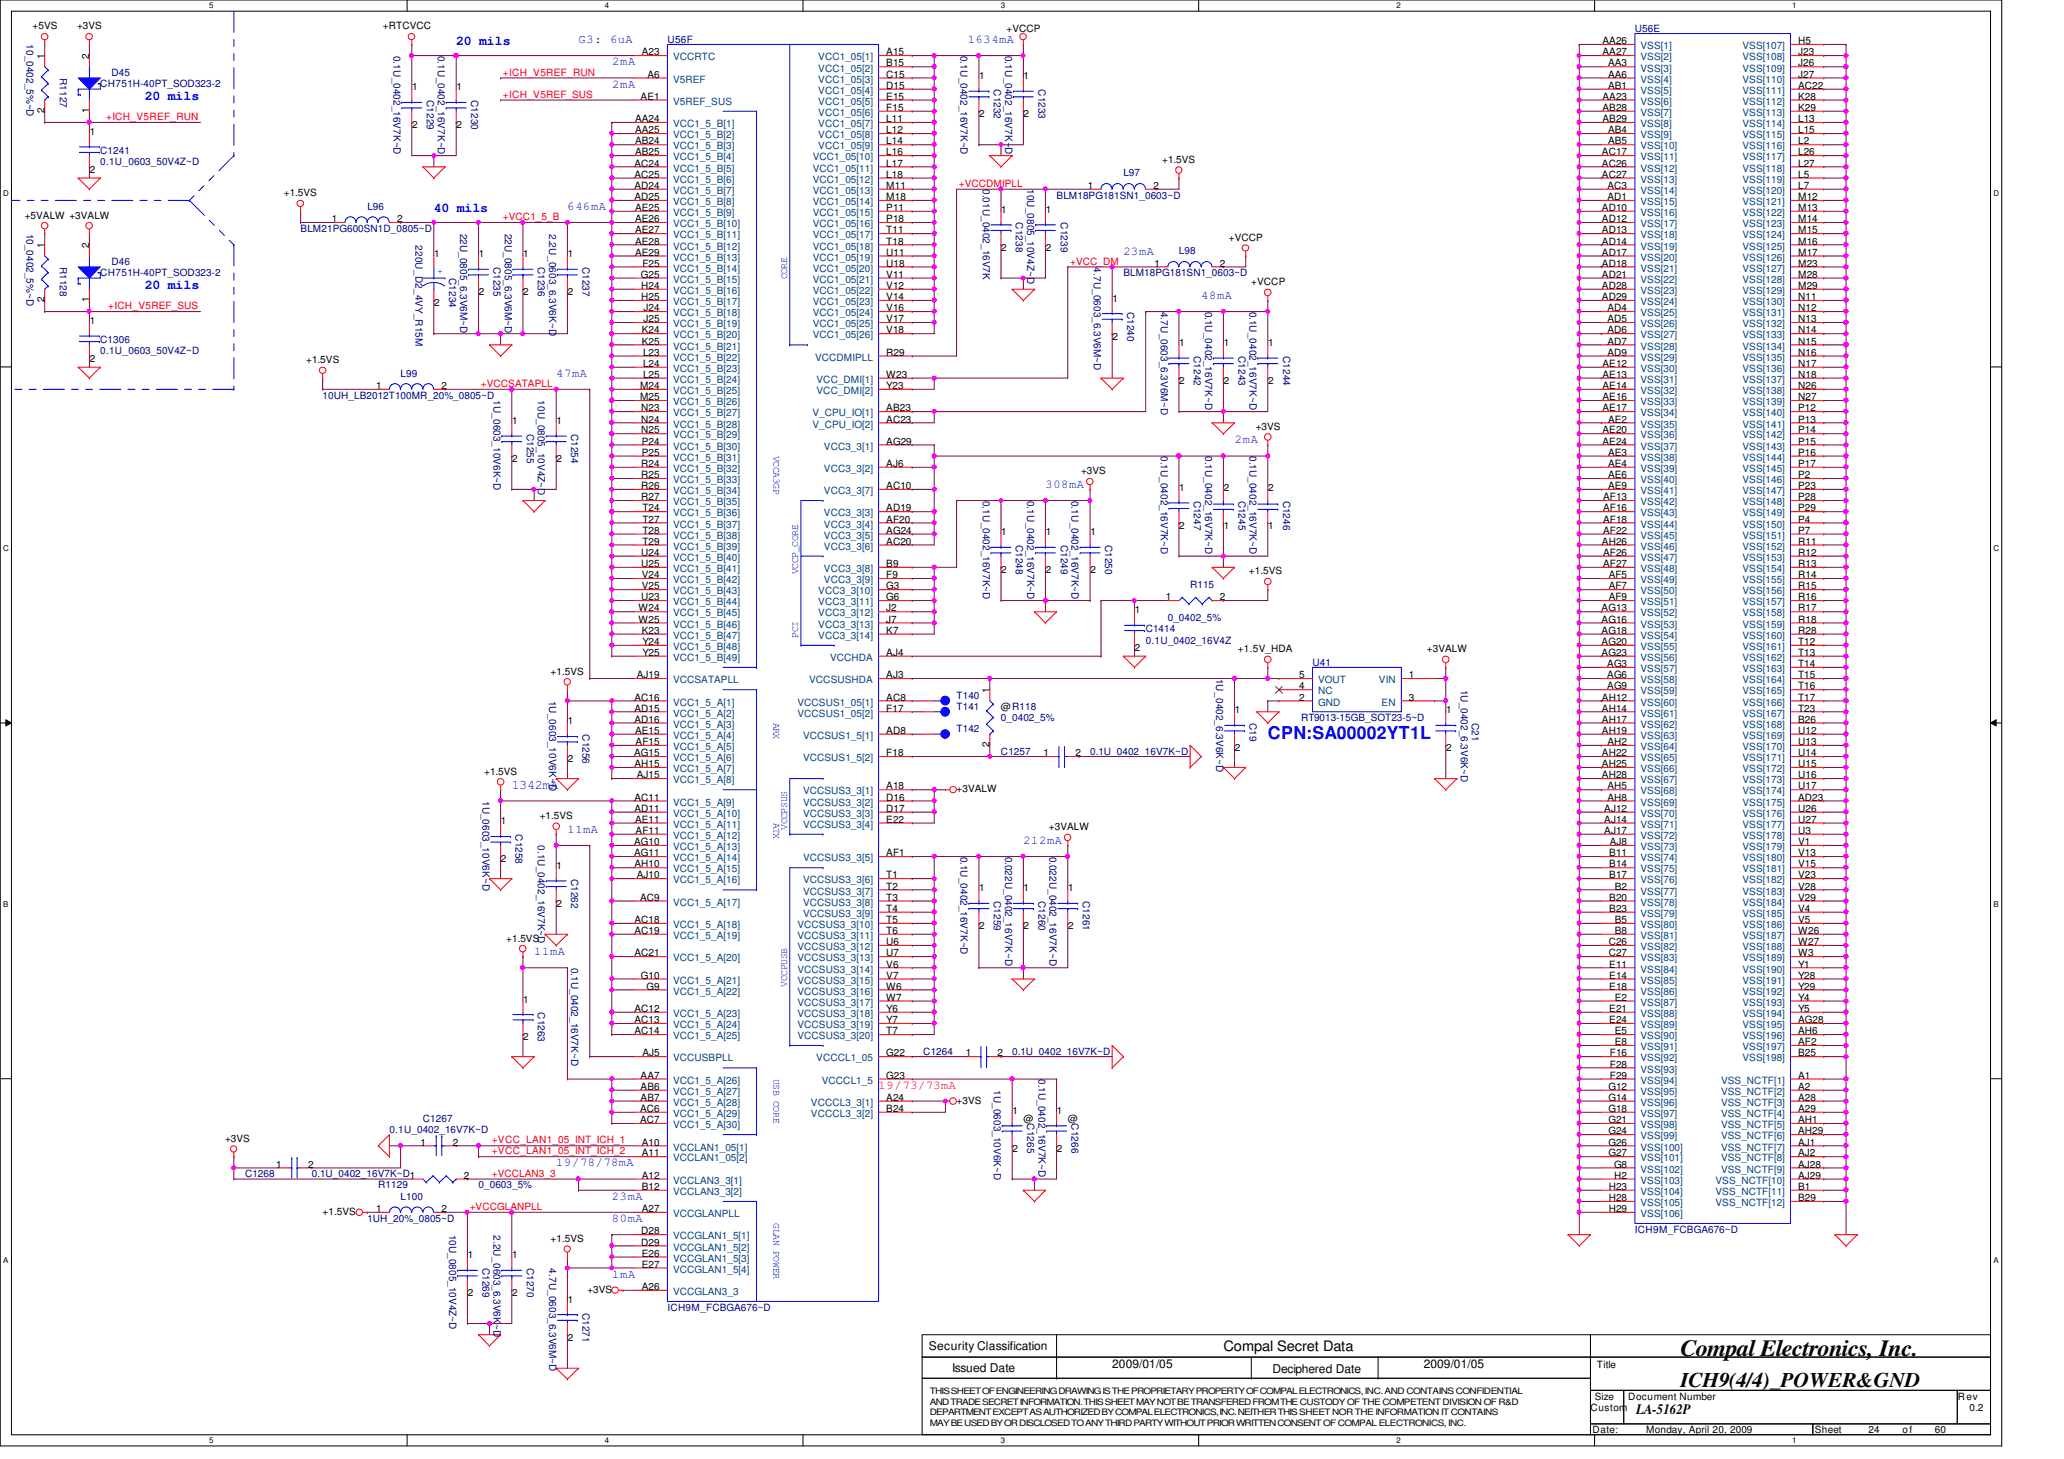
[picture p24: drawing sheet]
<svg xmlns="http://www.w3.org/2000/svg" width="297mm" height="210mm" viewBox="0 0 297 210" stroke-linecap="round" stroke-linejoin="round" font-family="sans-serif">
<defs><g id="words">
<text font-size="3.3" x="241.8" y="195.1">Compal Electronics, Inc.</text>
<text font-size="3" x="241.8" y="199.6">ICH9(4/4)_POWER&amp;GND</text>
<text font-size="2.5" fill="#00f" x="182.5" y="106.4">CPN:SA00002YT1L</text>
<g font-size="2.1">
<text x="176.1" y="194.4">Compal Secret Data</text>
<text x="235.5" y="203.5">LA-5162P</text>
</g>
<g font-size="1.9" fill="#00f">
<text x="65.7" y="6.4">20 mils</text>
<text x="20.9" y="14.4">20 mils</text>
<text x="62.4" y="30.4">40 mils</text>
<text x="20.9" y="41.6">20 mils</text>
<text x="73.7" y="113.5">1342mA</text>
</g>
<g font-size="1.7" fill="#00f">
<text x="83.3" y="6.2">G3:</text>
<text x="87.8" y="6.2">6uA</text>
<text x="88.1" y="9.4">2mA</text>
<text x="139.3" y="6.2">1634mA</text>
<text x="88.1" y="12.6">2mA</text>
<text x="81.7" y="30.2">646mA</text>
<text x="161.7" y="36.6">23mA</text>
<text x="172.9" y="43">48mA</text>
<text x="80" y="54.2">47mA</text>
<text x="177.7" y="63.8">2mA</text>
<text x="150.4" y="70.2">308mA</text>
<text x="81.7" y="119.8">11mA</text>
<text x="147.3" y="121.4">212mA</text>
<text x="76.9" y="137.4">11mA</text>
<text x="80" y="167.8">19/78/78mA</text>
<text x="88" y="172.6">23mA</text>
<text x="88" y="175.8">80mA</text>
<text x="88.1" y="183.8">1mA</text>
</g>
<text font-size="1.7" fill="#f00" x="126.4" y="156.6">19/73/73mA</text>
<g font-size="1.7">
<text x="133.7" y="194.3">Security Classification</text>
<text x="137" y="197.3">Issued Date</text>
<text x="160.1" y="196.8">2009/01/05</text>
<text x="183.1" y="197.5">Deciphered Date</text>
<text x="204.9" y="196.8">2009/01/05</text>
</g>
<g font-size="1.4">
<text x="4.7" y="4.2">+5VS</text>
<text x="11.1" y="4.2">+3VS</text>
<text x="55.1" y="4.2">+RTCVCC</text>
<text x="144.9" y="4.6">+VCCP</text>
<text x="6.4" y="8.5" transform="rotate(-90 6.4 8.5)">1</text>
<text x="12.8" y="8.5" transform="rotate(-90 12.8 8.5)">2</text>
<text x="92.4" y="8">A23</text>
<text x="93.2" y="11.2">A6</text>
<text x="127.5" y="8">A15</text>
<text x="127.5" y="9.6">B15</text>
<text x="127.5" y="11.2">C15</text>
<text x="140.9" y="11.4">1</text>
<text x="147.3" y="11.4">1</text>
<text x="230.6" y="6.3">AA26</text>
<text x="230.6" y="8">AA27</text>
<text x="231.4" y="9.6">AA3</text>
<text x="231.4" y="11.2">AA6</text>
<text x="258.8" y="6.3">H5</text>
<text x="258.8" y="8">J23</text>
<text x="258.8" y="9.6">J26</text>
<text x="258.8" y="11.2">J27</text>
<text x="6.4" y="16.3" transform="rotate(-90 6.4 16.3)">2</text>
<text x="12.8" y="16.3" transform="rotate(-90 12.8 16.3)">1</text>
<text x="59.3" y="13">1</text>
<text x="65.7" y="13">1</text>
<text x="91.4" y="17.6">AA24</text>
<text x="92.2" y="14.4">AE1</text>
<text x="127.5" y="12.8">D15</text>
<text x="127.5" y="14.4">E15</text>
<text x="127.5" y="16">F15</text>
<text x="127.5" y="17.6">L11</text>
<text x="140.9" y="16.8">2</text>
<text x="147.3" y="16.8">2</text>
<text x="230.6" y="14.4">AA23</text>
<text x="230.6" y="16">AB28</text>
<text x="230.6" y="17.6">AB29</text>
<text x="231.4" y="12.8">AB1</text>
<text x="258.8" y="12.8">AC22</text>
<text x="258.8" y="14.4">K28</text>
<text x="258.8" y="16">K29</text>
<text x="258.8" y="17.6">L13</text>
<text x="12.9" y="19.4">1</text>
<text x="59.3" y="18.5">2</text>
<text x="65.7" y="18.5">2</text>
<text x="91.3" y="24">AC24</text>
<text x="91.4" y="19.2">AA25</text>
<text x="91.4" y="20.8">AB24</text>
<text x="91.4" y="22.4">AB25</text>
<text x="127.5" y="19.2">L12</text>
<text x="127.5" y="20.8">L14</text>
<text x="127.5" y="22.4">L16</text>
<text x="127.5" y="24">L17</text>
<text x="167.3" y="23.5">+1.5VS</text>
<text x="230.5" y="22.4">AC17</text>
<text x="230.5" y="24">AC26</text>
<text x="231.4" y="19.2">AB4</text>
<text x="231.4" y="20.8">AB5</text>
<text x="258.8" y="19.2">L15</text>
<text x="258.8" y="20.8">L2</text>
<text x="258.8" y="22.4">L26</text>
<text x="258.8" y="24">L27</text>
<text x="12.9" y="24.8">2</text>
<text x="40.8" y="28.2">+1.5VS</text>
<text x="91.3" y="25.6">AC25</text>
<text x="91.3" y="27.2">AD24</text>
<text x="91.3" y="28.8">AD25</text>
<text x="127.5" y="25.6">L18</text>
<text x="127.5" y="27.2">M11</text>
<text x="127.5" y="28.8">M18</text>
<text x="156.5" y="27.2">1</text>
<text x="166" y="27.2">2</text>
<text x="230.5" y="25.6">AC27</text>
<text x="231.3" y="27.2">AC3</text>
<text x="231.3" y="28.8">AD1</text>
<text x="258.8" y="25.6">L5</text>
<text x="258.8" y="27.2">L7</text>
<text x="258.8" y="28.8">M12</text>
<text x="3.6" y="31.5">+5VALW +3VALW</text>
<text x="6.4" y="35.7" transform="rotate(-90 6.4 35.7)">1</text>
<text x="12.8" y="35.7" transform="rotate(-90 12.8 35.7)">2</text>
<text x="47.7" y="32">1</text>
<text x="57.1" y="32">2</text>
<text x="91.4" y="30.4">AE25</text>
<text x="91.4" y="32">AE26</text>
<text x="91.4" y="33.6">AE27</text>
<text x="91.4" y="35.2">AE28</text>
<text x="127.5" y="30.4">P11</text>
<text x="127.5" y="32">P18</text>
<text x="127.5" y="33.6">T11</text>
<text x="127.5" y="35.2">T18</text>
<text x="144.1" y="30.6">1</text>
<text x="150.5" y="30.6">1</text>
<text x="176.9" y="34.6">+VCCP</text>
<text x="230.5" y="30.4">AD10</text>
<text x="230.5" y="32">AD12</text>
<text x="230.5" y="33.6">AD13</text>
<text x="230.5" y="35.2">AD14</text>
<text x="258.8" y="30.4">M13</text>
<text x="258.8" y="32">M14</text>
<text x="258.8" y="33.6">M15</text>
<text x="258.8" y="35.2">M16</text>
<text x="62.5" y="37">1</text>
<text x="68.9" y="37">1</text>
<text x="75.3" y="37">1</text>
<text x="81.7" y="37">1</text>
<text x="91.4" y="36.8">AE29</text>
<text x="92.2" y="40">G25</text>
<text x="92.3" y="41.6">H24</text>
<text x="92.5" y="38.4">F25</text>
<text x="127.5" y="36.8">U11</text>
<text x="127.5" y="38.4">U18</text>
<text x="127.5" y="41.6">V12</text>
<text x="127.5" y="40">V11</text>
<text x="144.1" y="36.1">2</text>
<text x="150.5" y="36.1">2</text>
<text x="166.2" y="38.4">1</text>
<text x="175.6" y="38.4">2</text>
<text x="180.1" y="41.1">+VCCP</text>
<text x="230.5" y="36.8">AD17</text>
<text x="230.5" y="38.4">AD18</text>
<text x="230.5" y="40">AD21</text>
<text x="230.5" y="41.6">AD28</text>
<text x="258.8" y="36.8">M17</text>
<text x="258.8" y="38.4">M23</text>
<text x="258.8" y="40">M28</text>
<text x="258.8" y="41.6">M29</text>
<text x="6.4" y="43.5" transform="rotate(-90 6.4 43.5)">2</text>
<text x="12.8" y="43.5" transform="rotate(-90 12.8 43.5)">1</text>
<text x="12.9" y="46.6">1</text>
<text x="62.5" y="44.1">2</text>
<text x="68.9" y="42.5">2</text>
<text x="75.3" y="42.5">2</text>
<text x="81.7" y="42.5">2</text>
<text x="92.3" y="43.2">H25</text>
<text x="92.4" y="48">K24</text>
<text x="92.6" y="44.8">J24</text>
<text x="92.6" y="46.4">J25</text>
<text x="127.5" y="46.4">V17</text>
<text x="127.5" y="43.2">V14</text>
<text x="127.5" y="48">V18</text>
<text x="127.5" y="44.8">V16</text>
<text x="160.1" y="43.4">1</text>
<text x="230.5" y="43.2">AD29</text>
<text x="231.3" y="44.8">AD4</text>
<text x="231.3" y="46.4">AD5</text>
<text x="231.3" y="48">AD6</text>
<text x="258.8" y="43.2">N11</text>
<text x="258.8" y="44.8">N12</text>
<text x="258.8" y="46.4">N13</text>
<text x="258.8" y="48">N14</text>
<text x="12.9" y="52.1">2</text>
<text x="44.1" y="52.2">+1.5VS</text>
<text x="92.4" y="49.6">K25</text>
<text x="92.5" y="51.2">L23</text>
<text x="92.5" y="52.8">L24</text>
<text x="127.5" y="51.2">R29</text>
<text x="160.1" y="48.9">2</text>
<text x="169.7" y="49.8">1</text>
<text x="176.1" y="49.8">1</text>
<text x="182.5" y="49.8">1</text>
<text x="230.6" y="52.8">AE12</text>
<text x="231.3" y="49.6">AD7</text>
<text x="231.3" y="51.2">AD9</text>
<text x="258.8" y="49.6">N15</text>
<text x="258.8" y="51.2">N16</text>
<text x="258.8" y="52.8">N17</text>
<text x="54.1" y="56">1</text>
<text x="63.5" y="56">2</text>
<text x="92.1" y="56">M24</text>
<text x="92.1" y="57.6">M25</text>
<text x="92.3" y="59.2">N23</text>
<text x="92.5" y="54.4">L25</text>
<text x="127.5" y="59.2">AB23</text>
<text x="127.5" y="56">Y23</text>
<text x="127.5" y="54.4">W23</text>
<text x="169.7" y="55.3">2</text>
<text x="176.1" y="55.3">2</text>
<text x="182.5" y="55.3">2</text>
<text x="230.6" y="54.4">AE13</text>
<text x="230.6" y="56">AE14</text>
<text x="230.6" y="57.6">AE16</text>
<text x="230.6" y="59.2">AE17</text>
<text x="258.8" y="54.4">N18</text>
<text x="258.8" y="56">N26</text>
<text x="258.8" y="57.6">N27</text>
<text x="258.8" y="59.2">P12</text>
<text x="73.7" y="61">1</text>
<text x="80.1" y="61">1</text>
<text x="92.3" y="60.8">N24</text>
<text x="92.3" y="62.4">N25</text>
<text x="92.4" y="64">P24</text>
<text x="92.4" y="65.6">P25</text>
<text x="127.5" y="64">AG29</text>
<text x="127.5" y="60.8">AC23</text>
<text x="180.7" y="61.8">+3VS</text>
<text x="230.6" y="62.4">AE20</text>
<text x="230.6" y="64">AE24</text>
<text x="231.4" y="60.8">AE2</text>
<text x="231.4" y="65.6">AE3</text>
<text x="258.8" y="60.8">P13</text>
<text x="258.8" y="62.4">P14</text>
<text x="258.8" y="64">P15</text>
<text x="258.8" y="65.6">P16</text>
<text x="73.7" y="66.5">2</text>
<text x="80.1" y="66.5">2</text>
<text x="92.3" y="67.2">R24</text>
<text x="92.3" y="68.8">R25</text>
<text x="92.3" y="70.4">R26</text>
<text x="92.3" y="72">R27</text>
<text x="127.5" y="67.2">AJ6</text>
<text x="127.5" y="70.4">AC10</text>
<text x="155.6" y="68.2">+3VS</text>
<text x="169.7" y="70.6">1</text>
<text x="176.1" y="70.6">2</text>
<text x="182.5" y="70.6">2</text>
<text x="230.7" y="72">AF13</text>
<text x="231.4" y="67.2">AE4</text>
<text x="231.4" y="68.8">AE6</text>
<text x="231.4" y="70.4">AE9</text>
<text x="258.8" y="67.2">P17</text>
<text x="258.8" y="68.8">P2</text>
<text x="258.8" y="70.4">P23</text>
<text x="258.8" y="72">P28</text>
<text x="92.5" y="73.6">T24</text>
<text x="92.5" y="75.2">T27</text>
<text x="92.5" y="76.8">T28</text>
<text x="127.5" y="73.6">AD19</text>
<text x="127.5" y="75.2">AF20</text>
<text x="127.5" y="76.8">AG24</text>
<text x="144.1" y="77">1</text>
<text x="150.5" y="77">1</text>
<text x="156.9" y="77">1</text>
<text x="169.7" y="76.1">2</text>
<text x="176.1" y="76.1">1</text>
<text x="182.5" y="76.1">1</text>
<text x="230.7" y="73.6">AF16</text>
<text x="230.7" y="75.2">AF18</text>
<text x="230.7" y="76.8">AF22</text>
<text x="258.8" y="73.6">P29</text>
<text x="258.8" y="75.2">P4</text>
<text x="258.8" y="76.8">P7</text>
<text x="92.3" y="80">U24</text>
<text x="92.3" y="81.6">U25</text>
<text x="92.4" y="83.2">V24</text>
<text x="92.5" y="78.4">T29</text>
<text x="127.5" y="83.2">F9</text>
<text x="127.5" y="81.6">B9</text>
<text x="127.5" y="78.4">AC20</text>
<text x="144.1" y="82.5">2</text>
<text x="150.5" y="82.5">2</text>
<text x="156.9" y="82.5">2</text>
<text x="179.7" y="82.6">+1.5VS</text>
<text x="230.5" y="78.4">AH26</text>
<text x="230.7" y="80">AF26</text>
<text x="230.7" y="81.6">AF27</text>
<text x="231.5" y="83.2">AF5</text>
<text x="258.8" y="78.4">R11</text>
<text x="258.8" y="80">R12</text>
<text x="258.8" y="81.6">R13</text>
<text x="258.8" y="83.2">R14</text>
<text x="91.9" y="88">W24</text>
<text x="91.9" y="89.6">W25</text>
<text x="92.3" y="86.4">U23</text>
<text x="92.4" y="84.8">V25</text>
<text x="127.5" y="84.8">G3</text>
<text x="127.5" y="86.4">G6</text>
<text x="127.5" y="88">J2</text>
<text x="127.5" y="89.6">J7</text>
<text x="163.3" y="88.2">1</text>
<text x="167.8" y="86.4">1</text>
<text x="175.6" y="86.4">2</text>
<text x="230.5" y="88">AG13</text>
<text x="230.5" y="89.6">AG16</text>
<text x="231.5" y="84.8">AF7</text>
<text x="231.5" y="86.4">AF9</text>
<text x="258.8" y="84.8">R15</text>
<text x="258.8" y="86.4">R16</text>
<text x="258.8" y="88">R17</text>
<text x="258.8" y="89.6">R18</text>
<text x="92.4" y="91.2">K23</text>
<text x="92.5" y="92.8">Y24</text>
<text x="92.5" y="94.4">Y25</text>
<text x="127.5" y="94.4">AJ4</text>
<text x="127.5" y="91.2">K7</text>
<text x="163.3" y="93.7">2</text>
<text x="178.1" y="93.9">+1.5V_HDA</text>
<text x="205.4" y="93.9">+3VALW</text>
<text x="230.5" y="91.2">AG18</text>
<text x="230.5" y="92.8">AG20</text>
<text x="230.5" y="94.4">AG23</text>
<text x="231.3" y="96">AG3</text>
<text x="258.8" y="91.2">R28</text>
<text x="258.8" y="92.8">T12</text>
<text x="258.8" y="94.4">T13</text>
<text x="258.8" y="96">T14</text>
<text x="79.2" y="97.1">+1.5VS</text>
<text x="91.3" y="100.8">AC16</text>
<text x="91.6" y="97.6">AJ19</text>
<text x="127.5" y="97.6">AJ3</text>
<text x="127.5" y="100.8">AC8</text>
<text x="142.4" y="99.7" transform="rotate(-90 142.4 99.7)">1</text>
<text x="187" y="97.6">5</text>
<text x="187" y="100.8">2</text>
<text x="187" y="99.2">4</text>
<text x="202.8" y="97.6">1</text>
<text x="202.8" y="100.8">3</text>
<text x="230.5" y="100.8">AH12</text>
<text x="231.3" y="97.6">AG6</text>
<text x="231.3" y="99.2">AG9</text>
<text x="258.8" y="97.6">T15</text>
<text x="258.8" y="99.2">T16</text>
<text x="258.8" y="100.8">T17</text>
<text x="81.7" y="104.2">1</text>
<text x="91.3" y="102.4">AD15</text>
<text x="91.3" y="104">AD16</text>
<text x="91.4" y="105.6">AE15</text>
<text x="91.5" y="107.2">AF15</text>
<text x="127.5" y="102.4">F17</text>
<text x="127.5" y="105.6">AD8</text>
<text x="142.4" y="107.5" transform="rotate(-90 142.4 107.5)">2</text>
<text x="144.1" y="102.2">@R118</text>
<text x="177.7" y="102.6">1</text>
<text x="208.1" y="102.6">1</text>
<text x="230.5" y="102.4">AH14</text>
<text x="230.5" y="104">AH17</text>
<text x="230.5" y="105.6">AH19</text>
<text x="231.3" y="107.2">AH2</text>
<text x="258.8" y="102.4">T23</text>
<text x="258.8" y="105.6">U12</text>
<text x="258.8" y="107.2">U13</text>
<text x="258.8" y="104">B26</text>
<text x="69.7" y="111.5">+1.5VS</text>
<text x="81.7" y="109.7">2</text>
<text x="91.3" y="108.8">AG15</text>
<text x="91.3" y="110.4">AH15</text>
<text x="91.6" y="112">AJ15</text>
<text x="127.5" y="113.6">A18</text>
<text x="127.5" y="108.8">F18</text>
<text x="150.2" y="108.8">1</text>
<text x="154.8" y="108.8">2</text>
<text x="177.7" y="108.1">2</text>
<text x="208.1" y="108.1">2</text>
<text x="230.5" y="108.8">AH22</text>
<text x="230.5" y="110.4">AH25</text>
<text x="230.5" y="112">AH28</text>
<text x="231.3" y="113.6">AH5</text>
<text x="258.8" y="108.8">U14</text>
<text x="258.8" y="110.4">U15</text>
<text x="258.8" y="112">U16</text>
<text x="258.8" y="113.6">U17</text>
<text x="72.1" y="118.6">1</text>
<text x="77.7" y="117.9">+1.5VS</text>
<text x="91.3" y="115.2">AC11</text>
<text x="91.3" y="116.8">AD11</text>
<text x="91.4" y="118.4">AE11</text>
<text x="91.5" y="120">AF11</text>
<text x="127.5" y="115.2">D16</text>
<text x="127.5" y="116.8">D17</text>
<text x="127.5" y="118.4">E22</text>
<text x="137.7" y="114">+3VALW</text>
<text x="151" y="119.5">+3VALW</text>
<text x="230.9" y="116.8">AJ12</text>
<text x="230.9" y="118.4">AJ14</text>
<text x="230.9" y="120">AJ17</text>
<text x="231.3" y="115.2">AH8</text>
<text x="258.8" y="115.2">AD23</text>
<text x="258.8" y="116.8">U26</text>
<text x="258.8" y="118.4">U27</text>
<text x="258.8" y="120">U3</text>
<text x="72.1" y="124.1">2</text>
<text x="80.1" y="125">1</text>
<text x="91.3" y="121.6">AG10</text>
<text x="91.3" y="123.2">AG11</text>
<text x="91.3" y="124.8">AH10</text>
<text x="127.5" y="123.2">AF1</text>
<text x="231.6" y="123.2">B11</text>
<text x="231.6" y="124.8">B14</text>
<text x="231.7" y="121.6">AJ8</text>
<text x="258.8" y="121.6">V1</text>
<text x="258.8" y="123.2">V13</text>
<text x="258.8" y="124.8">V15</text>
<text x="80.1" y="130.5">2</text>
<text x="91.6" y="126.4">AJ10</text>
<text x="92.1" y="129.6">AC9</text>
<text x="127.5" y="126.4">T1</text>
<text x="127.5" y="128">T2</text>
<text x="127.5" y="129.6">T3</text>
<text x="127.5" y="131.2">T4</text>
<text x="140.9" y="128.2">1</text>
<text x="147.3" y="128.2">1</text>
<text x="153.7" y="128.2">1</text>
<text x="231.6" y="126.4">B17</text>
<text x="231.6" y="129.6">B20</text>
<text x="231.6" y="131.2">B23</text>
<text x="232.4" y="128">B2</text>
<text x="258.8" y="126.4">V23</text>
<text x="258.8" y="128">V28</text>
<text x="258.8" y="129.6">V29</text>
<text x="258.8" y="131.2">V4</text>
<text x="72.9" y="135.5">+1.5VS</text>
<text x="91.3" y="137.6">AC21</text>
<text x="91.3" y="134.4">AC19</text>
<text x="91.3" y="132.8">AC18</text>
<text x="127.5" y="132.8">T5</text>
<text x="127.5" y="134.4">T6</text>
<text x="127.5" y="136">U6</text>
<text x="127.5" y="137.6">U7</text>
<text x="140.9" y="133.7">2</text>
<text x="147.3" y="133.7">2</text>
<text x="153.7" y="133.7">2</text>
<text x="231.5" y="136">C26</text>
<text x="231.5" y="137.6">C27</text>
<text x="232.4" y="132.8">B5</text>
<text x="232.4" y="134.4">B8</text>
<text x="258.8" y="132.8">V5</text>
<text x="258.8" y="134.4">W26</text>
<text x="258.8" y="136">W27</text>
<text x="258.8" y="137.6">W3</text>
<text x="92.2" y="140.8">G10</text>
<text x="93" y="142.4">G9</text>
<text x="127.5" y="139.2">V6</text>
<text x="127.5" y="140.8">V7</text>
<text x="127.5" y="142.4">W6</text>
<text x="127.5" y="144">W7</text>
<text x="231.6" y="139.2">E11</text>
<text x="231.6" y="140.8">E14</text>
<text x="231.6" y="142.4">E18</text>
<text x="232.4" y="144">E2</text>
<text x="258.8" y="139.2">Y1</text>
<text x="258.8" y="140.8">Y28</text>
<text x="258.8" y="142.4">Y29</text>
<text x="258.8" y="144">Y4</text>
<text x="75.3" y="144.2">1</text>
<text x="75.3" y="149.7">2</text>
<text x="91.3" y="145.6">AC12</text>
<text x="91.3" y="147.2">AC13</text>
<text x="91.3" y="148.8">AC14</text>
<text x="127.5" y="145.6">Y6</text>
<text x="127.5" y="147.2">Y7</text>
<text x="127.5" y="148.8">T7</text>
<text x="231.6" y="145.6">E21</text>
<text x="231.6" y="147.2">E24</text>
<text x="232.4" y="148.8">E5</text>
<text x="258.8" y="145.6">Y5</text>
<text x="258.8" y="147.2">AG28</text>
<text x="258.8" y="148.8">AH6</text>
<text x="92.2" y="155.2">AA7</text>
<text x="92.5" y="152">AJ5</text>
<text x="127.5" y="152">G22</text>
<text x="127.5" y="155.2">G23</text>
<text x="139" y="152">1</text>
<text x="143.5" y="152">2</text>
<text x="231.7" y="152">F16</text>
<text x="231.7" y="153.6">F28</text>
<text x="231.7" y="155.2">F29</text>
<text x="232.4" y="150.4">E8</text>
<text x="258.8" y="155.2">A1</text>
<text x="258.8" y="150.4">AF2</text>
<text x="258.8" y="152">B25</text>
<text x="92.1" y="160">AC6</text>
<text x="92.1" y="161.6">AC7</text>
<text x="92.2" y="156.8">AB6</text>
<text x="92.2" y="158.4">AB7</text>
<text x="127.5" y="160">B24</text>
<text x="127.5" y="158.4">A24</text>
<text x="137.7" y="158.8">+3VS</text>
<text x="145.7" y="160.2">1</text>
<text x="147.3" y="161.4">@</text>
<text x="152.1" y="160.2">1</text>
<text x="153.7" y="161.4">@</text>
<text x="231.5" y="156.8">G12</text>
<text x="231.5" y="158.4">G14</text>
<text x="231.5" y="160">G18</text>
<text x="231.5" y="161.6">G21</text>
<text x="258.8" y="156.8">A2</text>
<text x="258.8" y="158.4">A28</text>
<text x="258.8" y="160">A29</text>
<text x="258.8" y="161.6">AH1</text>
<text x="32.4" y="164.3">+3VS</text>
<text x="39.7" y="168">1</text>
<text x="44.4" y="168">2</text>
<text x="60.5" y="164.8">1</text>
<text x="65.1" y="164.8">2</text>
<text x="92.4" y="164.8">A10</text>
<text x="92.4" y="166.4">A11</text>
<text x="145.7" y="165.7">2</text>
<text x="152.1" y="165.7">2</text>
<text x="231.5" y="163.2">G24</text>
<text x="231.5" y="164.8">G26</text>
<text x="231.5" y="166.4">G27</text>
<text x="232.3" y="168">G8</text>
<text x="258.8" y="163.2">AH29</text>
<text x="258.8" y="164.8">AJ1</text>
<text x="258.8" y="166.4">AJ2</text>
<text x="258.8" y="168">AJ28</text>
<text x="66.8" y="169.6">2</text>
<text x="92.4" y="169.6">A12</text>
<text x="92.4" y="171.2">B12</text>
<text x="231.5" y="171.2">H23</text>
<text x="231.5" y="172.8">H28</text>
<text x="232.3" y="169.6">H2</text>
<text x="258.8" y="169.6">AJ29</text>
<text x="258.8" y="171.2">B1</text>
<text x="258.8" y="172.8">B29</text>
<text x="46.4" y="174.8">+1.5VS</text>
<text x="54.1" y="174.4">1</text>
<text x="63.5" y="174.4">2</text>
<text x="79.2" y="178.6">+1.5VS</text>
<text x="92.3" y="179.2">D29</text>
<text x="92.3" y="177.6">D28</text>
<text x="92.4" y="174.4">A27</text>
<text x="231.5" y="174.4">H29</text>
<text x="67.3" y="181">1</text>
<text x="73.7" y="181">1</text>
<text x="92.4" y="182.4">E27</text>
<text x="92.4" y="180.8">E26</text>
<text x="92.4" y="185.6">A26</text>
<text x="67.3" y="186.5">2</text>
<text x="73.7" y="186.5">2</text>
<text x="81.7" y="187.5">1</text>
<text x="84.5" y="186">+3VS</text>
<text x="81.7" y="192.9">2</text>
<text x="229.8" y="196.8">Title</text>
<text x="228.9" y="203">Custom</text>
<text x="229.5" y="201.4">Size</text>
<text x="234.3" y="201.4">Document Number</text>
<text x="281.8" y="201.4">Rev</text>
<text x="283.5" y="203">0.2</text>
<text x="229.2" y="206.2">Date:</text>
<text x="236.9" y="206.2">Monday, April 20, 2009</text>
<text x="261.2" y="206.2">Sheet</text>
<text x="268.9" y="206.2">24</text>
<text x="273.8" y="206.2">of</text>
<text x="278.5" y="206.2">60</text>
</g>
<g font-size="1.4" fill="#000080">
<text x="235.3" y="4.6">U56E</text>
<text x="3.8" y="6.4" transform="rotate(90 3.8 6.4)">10_0402_5%~D</text>
<text x="8.6" y="11.2" transform="rotate(90 8.6 11.2)">R1127</text>
<text x="16" y="11">D45</text>
<text x="56.6" y="8" transform="rotate(90 56.6 8)">0.1U_0402_16V7K~D</text>
<text x="63" y="8" transform="rotate(90 63 8)">0.1U_0402_16V7K~D</text>
<text x="96.1" y="6.2">U56F</text>
<text x="138.2" y="8" transform="rotate(90 138.2 8)">0.1U_0402_16V7K~D</text>
<text x="144.6" y="8" transform="rotate(90 144.6 8)">0.1U_0402_16V7K~D</text>
<text x="14.4" y="12.6">CH751H-40PT_SOD323-2</text>
<text x="61.4" y="14.4" transform="rotate(90 61.4 14.4)">C1229</text>
<text x="67.8" y="14.4" transform="rotate(90 67.8 14.4)">C1230</text>
<text x="143" y="12.8" transform="rotate(90 143 12.8)">C1232</text>
<text x="149.4" y="12.8" transform="rotate(90 149.4 12.8)">C1233</text>
<text x="14.4" y="22.2">C1241</text>
<text x="14.4" y="23.7">0.1U_0603_50V4Z~D</text>
<text x="141.4" y="27.2" transform="rotate(90 141.4 27.2)">0.01U_0402_16V7K</text>
<text x="147.8" y="27.2" transform="rotate(90 147.8 27.2)">10U_0805_10V4Z~D</text>
<text x="152.1" y="28.6">BLM18PG181SN1_0603~D</text>
<text x="161.7" y="25.4">L97</text>
<text x="3.8" y="33.6" transform="rotate(90 3.8 33.6)">10_0402_5%~D</text>
<text x="43.3" y="33.4">BLM21PG600SN1D_0805~D</text>
<text x="52.9" y="30.2">L96</text>
<text x="59.8" y="35.2" transform="rotate(90 59.8 35.2)">220U_D2_4VY_R15M</text>
<text x="66.2" y="33.6" transform="rotate(90 66.2 33.6)">22U_0805_6.3V6M~D</text>
<text x="72.6" y="33.6" transform="rotate(90 72.6 33.6)">22U_0805_6.3V6M~D</text>
<text x="79" y="33.6" transform="rotate(90 79 33.6)">2.2U_0603_6.3V6K~D</text>
<text x="146.2" y="32" transform="rotate(90 146.2 32)">C1238</text>
<text x="152.7" y="32" transform="rotate(90 152.7 32)">C1239</text>
<text x="8.6" y="38.4" transform="rotate(90 8.6 38.4)">R1128</text>
<text x="14.4" y="39.8">CH751H-40PT_SOD323-2</text>
<text x="16" y="38.2">D46</text>
<text x="64.6" y="40" transform="rotate(90 64.6 40)">C1234</text>
<text x="71" y="38.4" transform="rotate(90 71 38.4)">C1235</text>
<text x="77.4" y="38.4" transform="rotate(90 77.4 38.4)">C1236</text>
<text x="83.8" y="38.4" transform="rotate(90 83.8 38.4)">C1237</text>
<text x="157.4" y="38.4" transform="rotate(90 157.4 38.4)">4.7U_0603_6.3V6M~D</text>
<text x="161.7" y="39.8">BLM18PG181SN1_0603~D</text>
<text x="169.7" y="36.6">L98</text>
<text x="162.2" y="44.8" transform="rotate(90 162.2 44.8)">C1240</text>
<text x="167" y="44.8" transform="rotate(90 167 44.8)">4.7U_0603_6.3V6M~D</text>
<text x="173.4" y="44.8" transform="rotate(90 173.4 44.8)">0.1U_0402_16V7K~D</text>
<text x="179.8" y="44.8" transform="rotate(90 179.8 44.8)">0.1U_0402_16V7K~D</text>
<text x="14.4" y="49.4">C1306</text>
<text x="14.4" y="51">0.1U_0603_50V4Z~D</text>
<text x="171.8" y="51.2" transform="rotate(90 171.8 51.2)">C1242</text>
<text x="178.2" y="51.2" transform="rotate(90 178.2 51.2)">C1243</text>
<text x="184.7" y="51.2" transform="rotate(90 184.7 51.2)">C1244</text>
<text x="46.4" y="57.4">10UH_LB2012T100MR_20%_0805~D</text>
<text x="57.7" y="54.2">L99</text>
<text x="71" y="57.6" transform="rotate(90 71 57.6)">1U_0603_10V6K~D</text>
<text x="77.4" y="57.6" transform="rotate(90 77.4 57.6)">10U_0805_10V4Z~D</text>
<text x="75.8" y="62.4" transform="rotate(90 75.8 62.4)">C1255</text>
<text x="82.2" y="62.4" transform="rotate(90 82.2 62.4)">C1254</text>
<text x="167" y="65.6" transform="rotate(90 167 65.6)">0.1U_0402_16V7K~D</text>
<text x="173.4" y="65.6" transform="rotate(90 173.4 65.6)">0.1U_0402_16V7K~D</text>
<text x="179.8" y="65.6" transform="rotate(90 179.8 65.6)">0.1U_0402_16V7K~D</text>
<text x="141.4" y="72" transform="rotate(90 141.4 72)">0.1U_0402_16V7K~D</text>
<text x="147.8" y="72" transform="rotate(90 147.8 72)">0.1U_0402_16V7K~D</text>
<text x="154.2" y="72" transform="rotate(90 154.2 72)">0.1U_0402_16V7K~D</text>
<text x="171.8" y="72" transform="rotate(90 171.8 72)">C1247</text>
<text x="178.2" y="72" transform="rotate(90 178.2 72)">C1245</text>
<text x="184.7" y="72" transform="rotate(90 184.7 72)">C1246</text>
<text x="146.2" y="78.4" transform="rotate(90 146.2 78.4)">C1248</text>
<text x="152.7" y="78.4" transform="rotate(90 152.7 78.4)">C1249</text>
<text x="159" y="78.4" transform="rotate(90 159 78.4)">C1250</text>
<text x="168.1" y="89.4">0_0402_5%</text>
<text x="171.3" y="84.6">R115</text>
<text x="164.9" y="91">C1414</text>
<text x="164.9" y="92.6">0.1U_0402_16V4Z</text>
<text x="188.9" y="95.8">U41</text>
<text x="79" y="100.8" transform="rotate(90 79 100.8)">1U_0603_10V6K~D</text>
<text x="137.7" y="100.6">T140</text>
<text x="175" y="97.6" transform="rotate(90 175 97.6)">1U_0402_6.3V6K~D</text>
<text x="210.2" y="99.2" transform="rotate(90 210.2 99.2)">1U_0402_6.3V6K~D</text>
<text x="83.8" y="105.6" transform="rotate(90 83.8 105.6)">C1256</text>
<text x="137.7" y="105.4">T142</text>
<text x="137.7" y="102.2">T141</text>
<text x="144.1" y="103.8">0_0402_5%</text>
<text x="179.8" y="104" transform="rotate(90 179.8 104)">C19</text>
<text x="187.3" y="103.8">RT9013-15GB_SOT23-5~D</text>
<text x="211.8" y="104" transform="rotate(90 211.8 104)">C21</text>
<text x="144.1" y="108.6">C1257</text>
<text x="156.9" y="108.6">0.1U_0402_16V7K~D</text>
<text x="69.4" y="115.2" transform="rotate(90 69.4 115.2)">1U_0603_10V6K~D</text>
<text x="74.2" y="120" transform="rotate(90 74.2 120)">C1258</text>
<text x="77.4" y="121.6" transform="rotate(90 77.4 121.6)">0.1U_0402_16V7K~D</text>
<text x="138.2" y="123.2" transform="rotate(90 138.2 123.2)">0.1U_0402_16V7K~D</text>
<text x="144.6" y="123.2" transform="rotate(90 144.6 123.2)">0.022U_0402_16V7K~D</text>
<text x="151" y="123.2" transform="rotate(90 151 123.2)">0.022U_0402_16V7K~D</text>
<text x="82.2" y="126.4" transform="rotate(90 82.2 126.4)">C1262</text>
<text x="143" y="129.6" transform="rotate(90 143 129.6)">C1259</text>
<text x="149.4" y="129.6" transform="rotate(90 149.4 129.6)">C1260</text>
<text x="155.8" y="129.6" transform="rotate(90 155.8 129.6)">C1261</text>
<text x="82.2" y="139.2" transform="rotate(90 82.2 139.2)">0.1U_0402_16V7K~D</text>
<text x="77.4" y="145.6" transform="rotate(90 77.4 145.6)">C1263</text>
<text x="132.9" y="151.8">C1264</text>
<text x="145.7" y="151.8">0.1U_0402_16V7K~D</text>
<text x="149.4" y="155.2" transform="rotate(90 149.4 155.2)">0.1U_0402_16V7K~D</text>
<text x="60.9" y="161.4">C1267</text>
<text x="143" y="156.8" transform="rotate(90 143 156.8)">1U_0603_10V6K~D</text>
<text x="147.8" y="161.6" transform="rotate(90 147.8 161.6)">C1265</text>
<text x="154.2" y="161.6" transform="rotate(90 154.2 161.6)">C1266</text>
<text x="56" y="163">0.1U_0402_16V7K~D</text>
<text x="35.3" y="169.4">C1268</text>
<text x="44.9" y="169.4">0.1U_0402_16V7K~D1</text>
<text x="54.4" y="171">R1129</text>
<text x="57.7" y="172.6">L100</text>
<text x="68.9" y="171">0_0603_5%</text>
<text x="52.9" y="175.8">1UH_20%_0805~D</text>
<text x="64.6" y="177.6" transform="rotate(90 64.6 177.6)">10U_0805_10V4Z~D</text>
<text x="71" y="177.6" transform="rotate(90 71 177.6)">2.2U_0603_6.3V6K~D</text>
<text x="235.3" y="177.4">ICH9M_FCBGA676~D</text>
<text x="69.4" y="182.4" transform="rotate(90 69.4 182.4)">C1269</text>
<text x="75.8" y="182.4" transform="rotate(90 75.8 182.4)">C1270</text>
<text x="79" y="182.4" transform="rotate(90 79 182.4)">4.7U_0603_6.3V6M~D</text>
<text x="83.8" y="188.8" transform="rotate(90 83.8 188.8)">C1271</text>
<text x="96.1" y="188.6">ICH9M_FCBGA676~D</text>
</g>
<g font-size="1.4" fill="#f00">
<text x="72.4" y="10.9">+ICH_V5REF_RUN</text>
<text x="15.3" y="17.3">+ICH_V5REF_RUN</text>
<text x="72.4" y="14.1">+ICH_V5REF_SUS</text>
<text x="138" y="26.9">+VCCDMIPLL</text>
<text x="72.4" y="31.7">+VCC1_5_B</text>
<text x="154" y="38.1">+VCC_DM</text>
<text x="15.6" y="44.5">+ICH_V5REF_SUS</text>
<text x="69.2" y="55.7">+VCCSATAPLL</text>
<text x="70.8" y="166.1">+VCC_LAN1_05_INT_ICH_2</text>
<text x="70.8" y="164.5">+VCC_LAN1_05_INT_ICH_1</text>
<text x="70.8" y="169.3">+VCCLAN3_3</text>
<text x="67.6" y="174.1">+VCCGLANPLL</text>
</g>
<g font-size="1.4" fill="#004080">
<text x="96.9" y="11.9">V5REF</text>
<text x="96.9" y="8.7">VCCRTC</text>
<text x="117.8" y="8.7">VCC1_05[1]</text>
<text x="117.8" y="10.3">VCC1_05[2]</text>
<text x="117.8" y="11.9">VCC1_05[3]</text>
<text x="236.1" y="7.1">VSS[1]</text>
<text x="236.1" y="8.7">VSS[2]</text>
<text x="236.1" y="10.3">VSS[3]</text>
<text x="236.1" y="11.9">VSS[4]</text>
<text x="250.8" y="7.1">VSS[107]</text>
<text x="250.8" y="8.7">VSS[108]</text>
<text x="250.8" y="10.3">VSS[109]</text>
<text x="250.8" y="11.9">VSS[110]</text>
<text x="96.9" y="15.1">V5REF_SUS</text>
<text x="117.8" y="13.5">VCC1_05[4]</text>
<text x="117.8" y="15.1">VCC1_05[5]</text>
<text x="117.8" y="16.7">VCC1_05[6]</text>
<text x="236.1" y="13.5">VSS[5]</text>
<text x="236.1" y="15.1">VSS[6]</text>
<text x="236.1" y="16.7">VSS[7]</text>
<text x="250.8" y="13.5">VSS[111]</text>
<text x="250.8" y="15.1">VSS[112]</text>
<text x="250.8" y="16.7">VSS[113]</text>
<text x="96.9" y="18.3">VCC1_5_B[1]</text>
<text x="96.9" y="19.9">VCC1_5_B[2]</text>
<text x="96.9" y="21.5">VCC1_5_B[3]</text>
<text x="96.9" y="23.1">VCC1_5_B[4]</text>
<text x="117" y="23.1">VCC1_05[10]</text>
<text x="117.8" y="18.3">VCC1_05[7]</text>
<text x="117.8" y="19.9">VCC1_05[8]</text>
<text x="117.8" y="21.5">VCC1_05[9]</text>
<text x="236.1" y="18.3">VSS[8]</text>
<text x="236.1" y="19.9">VSS[9]</text>
<text x="236.1" y="21.5">VSS[10]</text>
<text x="236.1" y="23.1">VSS[11]</text>
<text x="250.8" y="18.3">VSS[114]</text>
<text x="250.8" y="19.9">VSS[115]</text>
<text x="250.8" y="21.5">VSS[116]</text>
<text x="250.8" y="23.1">VSS[117]</text>
<text x="96.9" y="24.7">VCC1_5_B[5]</text>
<text x="96.9" y="26.3">VCC1_5_B[6]</text>
<text x="96.9" y="27.9">VCC1_5_B[7]</text>
<text x="96.9" y="29.5">VCC1_5_B[8]</text>
<text x="117" y="24.7">VCC1_05[11]</text>
<text x="117" y="26.3">VCC1_05[12]</text>
<text x="117" y="27.9">VCC1_05[13]</text>
<text x="117" y="29.5">VCC1_05[14]</text>
<text x="236.1" y="24.7">VSS[12]</text>
<text x="236.1" y="26.3">VSS[13]</text>
<text x="236.1" y="27.9">VSS[14]</text>
<text x="236.1" y="29.5">VSS[15]</text>
<text x="250.8" y="24.7">VSS[118]</text>
<text x="250.8" y="26.3">VSS[119]</text>
<text x="250.8" y="27.9">VSS[120]</text>
<text x="250.8" y="29.5">VSS[121]</text>
<text x="96.9" y="31.1">VCC1_5_B[9]</text>
<text x="96.9" y="32.7">VCC1_5_B[10]</text>
<text x="96.9" y="34.3">VCC1_5_B[11]</text>
<text x="96.9" y="35.9">VCC1_5_B[12]</text>
<text x="117" y="31.1">VCC1_05[15]</text>
<text x="117" y="32.7">VCC1_05[16]</text>
<text x="117" y="34.3">VCC1_05[17]</text>
<text x="117" y="35.9">VCC1_05[18]</text>
<text x="236.1" y="31.1">VSS[16]</text>
<text x="236.1" y="32.7">VSS[17]</text>
<text x="236.1" y="34.3">VSS[18]</text>
<text x="236.1" y="35.9">VSS[19]</text>
<text x="250.8" y="31.1">VSS[122]</text>
<text x="250.8" y="32.7">VSS[123]</text>
<text x="250.8" y="34.3">VSS[124]</text>
<text x="250.8" y="35.9">VSS[125]</text>
<text x="96.9" y="37.5">VCC1_5_B[13]</text>
<text x="96.9" y="39.1">VCC1_5_B[14]</text>
<text x="96.9" y="40.7">VCC1_5_B[15]</text>
<text x="117" y="37.5">VCC1_05[19]</text>
<text x="117" y="39.1">VCC1_05[20]</text>
<text x="117" y="40.7">VCC1_05[21]</text>
<text x="236.1" y="37.5">VSS[20]</text>
<text x="236.1" y="39.1">VSS[21]</text>
<text x="236.1" y="40.7">VSS[22]</text>
<text x="250.8" y="37.5">VSS[126]</text>
<text x="250.8" y="39.1">VSS[127]</text>
<text x="250.8" y="40.7">VSS[128]</text>
<text x="96.9" y="42.3">VCC1_5_B[16]</text>
<text x="96.9" y="43.9">VCC1_5_B[17]</text>
<text x="96.9" y="45.5">VCC1_5_B[18]</text>
<text x="96.9" y="47.1">VCC1_5_B[19]</text>
<text x="117" y="42.3">VCC1_05[22]</text>
<text x="117" y="47.1">VCC1_05[25]</text>
<text x="117" y="43.9">VCC1_05[23]</text>
<text x="117" y="45.5">VCC1_05[24]</text>
<text x="236.1" y="42.3">VSS[23]</text>
<text x="236.1" y="43.9">VSS[24]</text>
<text x="236.1" y="45.5">VSS[25]</text>
<text x="236.1" y="47.1">VSS[26]</text>
<text x="250.8" y="42.3">VSS[129]</text>
<text x="250.8" y="43.9">VSS[130]</text>
<text x="250.8" y="45.5">VSS[131]</text>
<text x="250.8" y="47.1">VSS[132]</text>
<text x="96.9" y="48.7">VCC1_5_B[20]</text>
<text x="96.9" y="50.3">VCC1_5_B[21]</text>
<text x="96.9" y="51.9">VCC1_5_B[22]</text>
<text x="96.9" y="53.5">VCC1_5_B[23]</text>
<text x="117" y="48.7">VCC1_05[26]</text>
<text x="117.3" y="51.9">VCCDMIPLL</text>
<text x="236.1" y="48.7">VSS[27]</text>
<text x="236.1" y="50.3">VSS[28]</text>
<text x="236.1" y="51.9">VSS[29]</text>
<text x="236.1" y="53.5">VSS[30]</text>
<text x="250.8" y="48.7">VSS[133]</text>
<text x="250.8" y="50.3">VSS[134]</text>
<text x="250.8" y="51.9">VSS[135]</text>
<text x="250.8" y="53.5">VSS[136]</text>
<text x="96.9" y="55.1">VCC1_5_B[24]</text>
<text x="96.9" y="56.7">VCC1_5_B[25]</text>
<text x="96.9" y="58.3">VCC1_5_B[26]</text>
<text x="96.9" y="59.9">VCC1_5_B[27]</text>
<text x="116.9" y="59.9">V_CPU_IO[1]</text>
<text x="117.5" y="56.7">VCC_DMI[2]</text>
<text x="117.5" y="55.1">VCC_DMI[1]</text>
<text x="236.1" y="55.1">VSS[31]</text>
<text x="236.1" y="56.7">VSS[32]</text>
<text x="236.1" y="58.3">VSS[33]</text>
<text x="236.1" y="59.9">VSS[34]</text>
<text x="250.8" y="55.1">VSS[137]</text>
<text x="250.8" y="56.7">VSS[138]</text>
<text x="250.8" y="58.3">VSS[139]</text>
<text x="250.8" y="59.9">VSS[140]</text>
<text x="96.9" y="61.5">VCC1_5_B[28]</text>
<text x="96.9" y="63.1">VCC1_5_B[29]</text>
<text x="96.9" y="64.7">VCC1_5_B[30]</text>
<text x="116.9" y="61.5">V_CPU_IO[2]</text>
<text x="118.6" y="64.7">VCC3_3[1]</text>
<text x="236.1" y="61.5">VSS[35]</text>
<text x="236.1" y="63.1">VSS[36]</text>
<text x="236.1" y="64.7">VSS[37]</text>
<text x="250.8" y="61.5">VSS[141]</text>
<text x="250.8" y="63.1">VSS[142]</text>
<text x="250.8" y="64.7">VSS[143]</text>
<text x="96.9" y="66.3">VCC1_5_B[31]</text>
<text x="96.9" y="67.9">VCC1_5_B[32]</text>
<text x="96.9" y="69.5">VCC1_5_B[33]</text>
<text x="96.9" y="71.1">VCC1_5_B[34]</text>
<text x="118.6" y="67.9">VCC3_3[2]</text>
<text x="118.6" y="71.1">VCC3_3[7]</text>
<text x="236.1" y="66.3">VSS[38]</text>
<text x="236.1" y="67.9">VSS[39]</text>
<text x="236.1" y="69.5">VSS[40]</text>
<text x="236.1" y="71.1">VSS[41]</text>
<text x="250.8" y="66.3">VSS[144]</text>
<text x="250.8" y="67.9">VSS[145]</text>
<text x="250.8" y="69.5">VSS[146]</text>
<text x="250.8" y="71.1">VSS[147]</text>
<text x="96.9" y="72.7">VCC1_5_B[35]</text>
<text x="96.9" y="74.3">VCC1_5_B[36]</text>
<text x="96.9" y="75.9">VCC1_5_B[37]</text>
<text x="96.9" y="77.5">VCC1_5_B[38]</text>
<text x="118.6" y="74.3">VCC3_3[3]</text>
<text x="118.6" y="75.9">VCC3_3[4]</text>
<text x="118.6" y="77.5">VCC3_3[5]</text>
<text x="236.1" y="72.7">VSS[42]</text>
<text x="236.1" y="74.3">VSS[43]</text>
<text x="236.1" y="75.9">VSS[44]</text>
<text x="236.1" y="77.5">VSS[45]</text>
<text x="250.8" y="72.7">VSS[148]</text>
<text x="250.8" y="74.3">VSS[149]</text>
<text x="250.8" y="75.9">VSS[150]</text>
<text x="250.8" y="77.5">VSS[151]</text>
<text x="96.9" y="79.1">VCC1_5_B[39]</text>
<text x="96.9" y="80.7">VCC1_5_B[40]</text>
<text x="96.9" y="82.3">VCC1_5_B[41]</text>
<text x="96.9" y="83.9">VCC1_5_B[42]</text>
<text x="118.6" y="83.9">VCC3_3[9]</text>
<text x="118.6" y="82.3">VCC3_3[8]</text>
<text x="118.6" y="79.1">VCC3_3[6]</text>
<text x="236.1" y="79.1">VSS[46]</text>
<text x="236.1" y="80.7">VSS[47]</text>
<text x="236.1" y="82.3">VSS[48]</text>
<text x="236.1" y="83.9">VSS[49]</text>
<text x="250.8" y="79.1">VSS[152]</text>
<text x="250.8" y="80.7">VSS[153]</text>
<text x="250.8" y="82.3">VSS[154]</text>
<text x="250.8" y="83.9">VSS[155]</text>
<text x="96.9" y="88.7">VCC1_5_B[45]</text>
<text x="96.9" y="85.5">VCC1_5_B[43]</text>
<text x="96.9" y="87.1">VCC1_5_B[44]</text>
<text x="117.8" y="85.5">VCC3_3[10]</text>
<text x="117.8" y="87.1">VCC3_3[11]</text>
<text x="117.8" y="88.7">VCC3_3[12]</text>
<text x="236.1" y="85.5">VSS[50]</text>
<text x="236.1" y="87.1">VSS[51]</text>
<text x="236.1" y="88.7">VSS[52]</text>
<text x="250.8" y="85.5">VSS[156]</text>
<text x="250.8" y="87.1">VSS[157]</text>
<text x="250.8" y="88.7">VSS[158]</text>
<text x="96.9" y="90.3">VCC1_5_B[46]</text>
<text x="96.9" y="91.9">VCC1_5_B[47]</text>
<text x="96.9" y="93.5">VCC1_5_B[48]</text>
<text x="96.9" y="95.1">VCC1_5_B[49]</text>
<text x="117.8" y="90.3">VCC3_3[13]</text>
<text x="117.8" y="91.9">VCC3_3[14]</text>
<text x="119.5" y="95.1">VCCHDA</text>
<text x="236.1" y="90.3">VSS[53]</text>
<text x="236.1" y="91.9">VSS[54]</text>
<text x="236.1" y="93.5">VSS[55]</text>
<text x="236.1" y="95.1">VSS[56]</text>
<text x="250.8" y="90.3">VSS[159]</text>
<text x="250.8" y="91.9">VSS[160]</text>
<text x="250.8" y="93.5">VSS[161]</text>
<text x="250.8" y="95.1">VSS[162]</text>
<text x="96.9" y="101.5">VCC1_5_A[1]</text>
<text x="96.9" y="98.3">VCCSATAPLL</text>
<text x="114.8" y="101.5">VCCSUS1_05[1]</text>
<text x="116.5" y="98.3">VCCSUSHDA</text>
<text x="189.7" y="98.3">VOUT</text>
<text x="189.7" y="101.5">GND</text>
<text x="189.7" y="99.9">NC</text>
<text x="198.5" y="98.3">VIN</text>
<text x="198.8" y="101.5">EN</text>
<text x="236.1" y="96.7">VSS[57]</text>
<text x="236.1" y="98.3">VSS[58]</text>
<text x="236.1" y="99.9">VSS[59]</text>
<text x="236.1" y="101.5">VSS[60]</text>
<text x="250.8" y="96.7">VSS[163]</text>
<text x="250.8" y="98.3">VSS[164]</text>
<text x="250.8" y="99.9">VSS[165]</text>
<text x="250.8" y="101.5">VSS[166]</text>
<text x="96.9" y="103.1">VCC1_5_A[2]</text>
<text x="96.9" y="104.7">VCC1_5_A[3]</text>
<text x="96.9" y="106.3">VCC1_5_A[4]</text>
<text x="96.9" y="107.9">VCC1_5_A[5]</text>
<text x="114.8" y="103.1">VCCSUS1_05[2]</text>
<text x="115.6" y="106.3">VCCSUS1_5[1]</text>
<text x="236.1" y="103.1">VSS[61]</text>
<text x="236.1" y="104.7">VSS[62]</text>
<text x="236.1" y="106.3">VSS[63]</text>
<text x="236.1" y="107.9">VSS[64]</text>
<text x="250.8" y="103.1">VSS[167]</text>
<text x="250.8" y="106.3">VSS[169]</text>
<text x="250.8" y="107.9">VSS[170]</text>
<text x="250.8" y="104.7">VSS[168]</text>
<text x="96.9" y="109.5">VCC1_5_A[6]</text>
<text x="96.9" y="111.1">VCC1_5_A[7]</text>
<text x="96.9" y="112.7">VCC1_5_A[8]</text>
<text x="115.6" y="109.5">VCCSUS1_5[2]</text>
<text x="236.1" y="109.5">VSS[65]</text>
<text x="236.1" y="111.1">VSS[66]</text>
<text x="236.1" y="112.7">VSS[67]</text>
<text x="250.8" y="109.5">VSS[171]</text>
<text x="250.8" y="111.1">VSS[172]</text>
<text x="250.8" y="112.7">VSS[173]</text>
<text x="96.9" y="115.9">VCC1_5_A[9]</text>
<text x="96.9" y="117.5">VCC1_5_A[10]</text>
<text x="96.9" y="119.1">VCC1_5_A[11]</text>
<text x="115.6" y="114.3">VCCSUS3_3[1]</text>
<text x="115.6" y="115.9">VCCSUS3_3[2]</text>
<text x="115.6" y="117.5">VCCSUS3_3[3]</text>
<text x="115.6" y="119.1">VCCSUS3_3[4]</text>
<text x="236.1" y="114.3">VSS[68]</text>
<text x="236.1" y="115.9">VSS[69]</text>
<text x="236.1" y="117.5">VSS[70]</text>
<text x="236.1" y="119.1">VSS[71]</text>
<text x="250.8" y="114.3">VSS[174]</text>
<text x="250.8" y="115.9">VSS[175]</text>
<text x="250.8" y="117.5">VSS[176]</text>
<text x="250.8" y="119.1">VSS[177]</text>
<text x="96.9" y="122.3">VCC1_5_A[13]</text>
<text x="96.9" y="120.7">VCC1_5_A[12]</text>
<text x="96.9" y="125.5">VCC1_5_A[15]</text>
<text x="96.9" y="123.9">VCC1_5_A[14]</text>
<text x="115.6" y="123.9">VCCSUS3_3[5]</text>
<text x="236.1" y="120.7">VSS[72]</text>
<text x="236.1" y="122.3">VSS[73]</text>
<text x="236.1" y="123.9">VSS[74]</text>
<text x="236.1" y="125.5">VSS[75]</text>
<text x="250.8" y="120.7">VSS[178]</text>
<text x="250.8" y="122.3">VSS[179]</text>
<text x="250.8" y="123.9">VSS[180]</text>
<text x="250.8" y="125.5">VSS[181]</text>
<text x="96.9" y="130.3">VCC1_5_A[17]</text>
<text x="96.9" y="127.1">VCC1_5_A[16]</text>
<text x="115.6" y="127.1">VCCSUS3_3[6]</text>
<text x="115.6" y="128.7">VCCSUS3_3[7]</text>
<text x="115.6" y="130.3">VCCSUS3_3[8]</text>
<text x="115.6" y="131.9">VCCSUS3_3[9]</text>
<text x="236.1" y="127.1">VSS[76]</text>
<text x="236.1" y="128.7">VSS[77]</text>
<text x="236.1" y="130.3">VSS[78]</text>
<text x="236.1" y="131.9">VSS[79]</text>
<text x="250.8" y="127.1">VSS[182]</text>
<text x="250.8" y="128.7">VSS[183]</text>
<text x="250.8" y="130.3">VSS[184]</text>
<text x="250.8" y="131.9">VSS[185]</text>
<text x="96.9" y="135.1">VCC1_5_A[19]</text>
<text x="96.9" y="133.5">VCC1_5_A[18]</text>
<text x="114.8" y="133.5">VCCSUS3_3[10]</text>
<text x="114.8" y="135.1">VCCSUS3_3[11]</text>
<text x="114.8" y="136.7">VCCSUS3_3[12]</text>
<text x="236.1" y="133.5">VSS[80]</text>
<text x="236.1" y="135.1">VSS[81]</text>
<text x="236.1" y="136.7">VSS[82]</text>
<text x="250.8" y="133.5">VSS[186]</text>
<text x="250.8" y="135.1">VSS[187]</text>
<text x="250.8" y="136.7">VSS[188]</text>
<text x="96.9" y="143.1">VCC1_5_A[22]</text>
<text x="96.9" y="138.3">VCC1_5_A[20]</text>
<text x="96.9" y="141.5">VCC1_5_A[21]</text>
<text x="114.8" y="138.3">VCCSUS3_3[13]</text>
<text x="114.8" y="139.9">VCCSUS3_3[14]</text>
<text x="114.8" y="141.5">VCCSUS3_3[15]</text>
<text x="114.8" y="143.1">VCCSUS3_3[16]</text>
<text x="236.1" y="138.3">VSS[83]</text>
<text x="236.1" y="139.9">VSS[84]</text>
<text x="236.1" y="141.5">VSS[85]</text>
<text x="236.1" y="143.1">VSS[86]</text>
<text x="250.8" y="138.3">VSS[189]</text>
<text x="250.8" y="139.9">VSS[190]</text>
<text x="250.8" y="141.5">VSS[191]</text>
<text x="250.8" y="143.1">VSS[192]</text>
<text x="96.9" y="146.3">VCC1_5_A[23]</text>
<text x="96.9" y="147.9">VCC1_5_A[24]</text>
<text x="96.9" y="149.5">VCC1_5_A[25]</text>
<text x="114.8" y="144.7">VCCSUS3_3[17]</text>
<text x="114.8" y="146.3">VCCSUS3_3[18]</text>
<text x="114.8" y="147.9">VCCSUS3_3[19]</text>
<text x="114.8" y="149.5">VCCSUS3_3[20]</text>
<text x="236.1" y="144.7">VSS[87]</text>
<text x="236.1" y="146.3">VSS[88]</text>
<text x="236.1" y="147.9">VSS[89]</text>
<text x="236.1" y="149.5">VSS[90]</text>
<text x="250.8" y="144.7">VSS[193]</text>
<text x="250.8" y="146.3">VSS[194]</text>
<text x="250.8" y="147.9">VSS[195]</text>
<text x="250.8" y="149.5">VSS[196]</text>
<text x="96.9" y="152.7">VCCUSBPLL</text>
<text x="96.9" y="155.9">VCC1_5_A[26]</text>
<text x="117.5" y="152.7">VCCCL1_05</text>
<text x="118.3" y="155.9">VCCCL1_5</text>
<text x="236.1" y="151.1">VSS[91]</text>
<text x="236.1" y="152.7">VSS[92]</text>
<text x="236.1" y="154.3">VSS[93]</text>
<text x="236.1" y="155.9">VSS[94]</text>
<text x="247.7" y="155.9">VSS_NCTF[1]</text>
<text x="250.8" y="151.1">VSS[197]</text>
<text x="250.8" y="152.7">VSS[198]</text>
<text x="96.9" y="157.5">VCC1_5_A[27]</text>
<text x="96.9" y="159.1">VCC1_5_A[28]</text>
<text x="96.9" y="160.7">VCC1_5_A[29]</text>
<text x="116.7" y="160.7">VCCCL3_3[2]</text>
<text x="116.7" y="159.1">VCCCL3_3[1]</text>
<text x="236.1" y="157.5">VSS[95]</text>
<text x="236.1" y="159.1">VSS[96]</text>
<text x="236.1" y="160.7">VSS[97]</text>
<text x="247.7" y="157.5">VSS_NCTF[2]</text>
<text x="247.7" y="159.1">VSS_NCTF[3]</text>
<text x="247.7" y="160.7">VSS_NCTF[4]</text>
<text x="96.9" y="165.5">VCCLAN1_05[1]</text>
<text x="96.9" y="167.1">VCCLAN1_05[2]</text>
<text x="96.9" y="162.3">VCC1_5_A[30]</text>
<text x="236.1" y="163.9">VSS[99]</text>
<text x="236.1" y="165.5">VSS[100]</text>
<text x="236.1" y="167.1">VSS[101]</text>
<text x="236.1" y="162.3">VSS[98]</text>
<text x="247.7" y="162.3">VSS_NCTF[5]</text>
<text x="247.7" y="163.9">VSS_NCTF[6]</text>
<text x="247.7" y="165.5">VSS_NCTF[7]</text>
<text x="247.7" y="167.1">VSS_NCTF[8]</text>
<text x="96.9" y="170.3">VCCLAN3_3[1]</text>
<text x="96.9" y="171.9">VCCLAN3_3[2]</text>
<text x="236.1" y="168.7">VSS[102]</text>
<text x="236.1" y="170.3">VSS[103]</text>
<text x="236.1" y="171.9">VSS[104]</text>
<text x="236.1" y="173.5">VSS[105]</text>
<text x="246.9" y="170.3">VSS_NCTF[10]</text>
<text x="246.9" y="171.9">VSS_NCTF[11]</text>
<text x="246.9" y="173.5">VSS_NCTF[12]</text>
<text x="247.7" y="168.7">VSS_NCTF[9]</text>
<text x="96.9" y="179.9">VCCGLAN1_5[2]</text>
<text x="96.9" y="178.3">VCCGLAN1_5[1]</text>
<text x="96.9" y="175.1">VCCGLANPLL</text>
<text x="236.1" y="175.1">VSS[106]</text>
<text x="96.9" y="183.1">VCCGLAN1_5[4]</text>
<text x="96.9" y="181.5">VCCGLAN1_5[3]</text>
<text x="96.9" y="186.3">VCCGLAN3_3</text>
</g>
<g font-size="1.4" fill="#00f">
<text x="62.9" y="39.5">+</text>
<text x="113.3" y="40.2" transform="rotate(-90 113.3 40.2)">CORE</text>
<text x="111.3" y="65.6" transform="rotate(90 111.3 65.6)">VCCA3GP</text>
<text x="114.9" y="82.6" transform="rotate(-90 114.9 82.6)">VCCP_CORE</text>
<text x="114.9" y="91.7" transform="rotate(-90 114.9 91.7)">PCI</text>
<text x="111.3" y="104" transform="rotate(90 111.3 104)">ARX</text>
<text x="111.3" y="118.4" transform="rotate(90 111.3 118.4)">ATX</text>
<text x="113.3" y="119.4" transform="rotate(-90 113.3 119.4)">VCCPSUS</text>
<text x="113.3" y="141.9" transform="rotate(-90 113.3 141.9)">VCCPUSB</text>
<text x="111.3" y="155.2" transform="rotate(90 111.3 155.2)">USB CORE</text>
<text x="111.3" y="176" transform="rotate(90 111.3 176)">GLAN POWER</text>
</g>
<g font-size="1.3">
<text x="133.8" y="200.6">THIS SHEET OF ENGINEERING DRAWING IS THE PROPRIETARY PROPERTY OF COMPAL ELECTRONICS, INC. AND CONTAINS CONFIDENTIAL</text>
<text x="133.8" y="202.1">AND TRADE SECRET INFORMATION. THIS SHEET MAY NOT BETRANSFERED FROM THE CUSTODY OF THE COMPETENT DIVISION OF R&amp;D</text>
<text x="133.8" y="203.6">DEPARTMENT EXCEPT AS AUTHORIZED BY COMPAL ELECTRONICS, INC. NEITHER THIS SHEET NOR THE INFORMATION IT CONTAINS</text>
<text x="133.8" y="205.1">MAY BE USED BY OR DISCLOSED TO ANY THIRD PARTY WITHOUT PRIOR WRITTEN CONSENT OF COMPAL ELECTRONICS, INC.</text>
</g>
<g font-size="1.1">
<text x="30.1" y="1.1">5</text>
<text x="87" y="1.1">4</text>
<text x="144" y="1.1">3</text>
<text x="201" y="1.1">2</text>
<text x="257.9" y="1.1">1</text>
<text x=".5" y="28.2">D</text>
<text x="286.9" y="28.2">D</text>
<text x=".5" y="79.3">C</text>
<text x="286.9" y="79.3">C</text>
<text x=".5" y="130.6">B</text>
<text x="286.9" y="130.6">B</text>
<text x=".5" y="181.7">A</text>
<text x="286.9" y="181.7">A</text>
<text x="30.1" y="207.6">5</text>
<text x="87" y="207.6">4</text>
<text x="144" y="207.6">3</text>
<text x="201" y="207.6">2</text>
<text x="257.9" y="207.6">1</text>
</g>
</g></defs>
<path d="M0 0h288.1v208h-288.1zM1.6 1.6h284.9v204.8h-284.9z" fill="none" stroke="#000" stroke-width=".14"/>
<g fill="#fff">
<path d="M30.1 .2h.6v1.2h-.6z"/>
<path d="M30.1 206.6h.6v1.2h-.6z"/>
</g>
<path d="M58.6 0v1.6M58.6 206.4v1.6" fill="none" stroke="#000" stroke-width=".14"/>
<g fill="#fff">
<path d="M87 .2h.6v1.2h-.6z"/>
<path d="M87 206.6h.6v1.2h-.6z"/>
</g>
<path d="M115.6 0v1.6M115.6 206.4v1.6" fill="none" stroke="#000" stroke-width=".14"/>
<g fill="#fff">
<path d="M144 .2h.6v1.2h-.6z"/>
<path d="M144 206.6h.6v1.2h-.6z"/>
</g>
<path d="M172.5 0v1.6M172.5 206.4v1.6" fill="none" stroke="#000" stroke-width=".14"/>
<g fill="#fff">
<path d="M201 .2h.5v1.2h-.5z"/>
<path d="M201 206.6h.5v1.2h-.5z"/>
</g>
<path d="M229.5 0v1.6M229.5 206.4v1.6" fill="none" stroke="#000" stroke-width=".14"/>
<g fill="#fff">
<path d="M257.9 .2h.6v1.2h-.6z"/>
<path d="M257.9 206.6h.6v1.2h-.6z"/>
<path d="M.5 27.2h.7v1.2h-.7z"/>
<path d="M286.9 27.2h.8v1.2h-.8z"/>
<path d="M.5 78.4h.7v1.1h-.7z"/>
<path d="M286.9 78.4h.8v1.1h-.8z"/>
</g>
<path d="M0 52.8h1.6M286.5 52.8h1.6" fill="none" stroke="#000" stroke-width=".14"/>
<g fill="#fff">
<path d="M.5 129.6h.7v1.2h-.7z"/>
<path d="M286.9 129.6h.7v1.2h-.7z"/>
</g>
<path d="M0 104h1.6M.8 103.5l.8 .5-.8 .4zM286.5 104l.8-.5v.9zM286.5 104h1.6" fill="none" stroke="#000" stroke-width=".14"/>
<path d="M.8 103.5l.8 .5-.8 .4zM286.5 104l.8-.5v.9z" fill="#000"/>
<g fill="#fff">
<path d="M.5 180.8h.7v1.1h-.7z"/>
<path d="M286.9 180.8h.7v1.1h-.7z"/>
</g>
<g fill="none" stroke="#000" stroke-width=".14">
<path d="M0 155.2h1.6M286.5 155.2h1.6M132.7 192h96.2v3.2h-96.2zM132.7 195.2h96.2v3.1h-96.2zM132.7 198.3h96.2v8.1h-96.2zM152.1 195.2h.1M152.1 198.3h.1M152.1 192v6.3M180.1 198.3h.1M180.1 195.2v3.1M198.3 198.3h.1M198.3 195.2v3.1"/>
<path d="M228.9 192h57.6v3.2h-57.6zM228.9 195.2h57.6v4.8h-57.6zM228.9 200h4.8v4.9h-4.8zM228.9 204.9h32v1.5h-32zM233.7 200h48v4.9h-48zM260.9 204.9h25.6v1.5h-25.6zM281.7 200h4.8v4.9h-4.8z"/>
</g>
<g fill="none" stroke="#800040" stroke-width=".14">
<path d="M6.4 16h.1M6.4 6.4h.1M6.4 17.6h.1M6.4 6.4v1.6M6.4 16v1.6M6.4 17.6h22.5M12.9 17.6h.1M12.9 6.4h.1M12.9 16h.1M12.9 6.4v1.6M12.9 16v3.2M59.3 8h.1"/>
<path d="M59.3 17.6h.1M59.3 6.4h.1M59.3 17.6v4.8h6.4v-4.8M59.3 8h32M59.3 6.4v6.4M65.7 8h.1M65.7 17.6h.1M65.7 8v4.8M72 11.2h.1M72 14.4h.1M72 11.2h19.3M72 14.4h19.3"/>
<path d="M88 17.6h.1M88 19.2h.1M88 17.6h3.3M88 19.2h3.3M88 17.6v76.8M131.3 16h.1M131.3 19.2h.1M131.3 11.2h.1M131.3 12.8h.1M131.3 17.6h.1M131.3 9.6h.1M131.3 14.4h.1"/>
<path d="M131.3 8h.1M131.3 17.6h3.1M131.3 19.2h3.1M131.3 12.8h3.1M131.3 8h16M131.3 16h3.1M131.3 11.2h3.1M131.3 9.6h3.1M131.3 14.4h3.1M134.4 14.4h.1M134.4 19.2h.1M134.4 8h.1"/>
<path d="M134.4 9.6h.1M134.4 16h.1M134.4 17.6h.1M134.4 11.2h.1M134.4 12.8h.1M134.4 8v40h-3.1M140.9 8h.1M140.9 16h.1M140.9 8v3.2M140.9 16v4.8M147.3 8h.1M147.3 16h.1"/>
<path d="M147.3 6.4h.1M147.3 16v4.8h-6.4M147.3 6.4v4.8M227.3 6.4h.1M227.3 19.2h.1M227.3 9.6h.1M227.3 11.2h.1M227.3 17.6h.1M227.3 14.4h.1M227.3 12.8h.1M227.3 8h.1M227.3 16h.1"/>
<path d="M227.3 6.4v171.2M227.3 17.6h3.2M227.3 19.2h3.2M227.3 12.8h3.2M227.3 8h3.2M227.3 16h3.2M227.3 11.2h3.2M227.3 9.6h3.2M227.3 14.4h3.2M227.3 6.4h3.2M262.5 12.8h.1M262.5 8h.1"/>
<path d="M262.5 11.2h.1M262.5 14.4h.1M262.5 9.6h.1M262.5 17.6h.1M262.5 6.4h.1M262.5 19.2h.1M262.5 16h.1M262.5 17.6h3.2M262.5 19.2h3.2M262.5 12.8h3.2M262.5 8h3.2M262.5 16h3.2"/>
<path d="M262.5 11.2h3.2M262.5 9.6h3.2M262.5 14.4h3.2M262.5 6.4h3.2M265.7 14.4h.1M265.7 19.2h.1M265.7 17.6h.1M265.7 9.6h.1M265.7 6.4h.1M265.7 11.2h.1M265.7 12.8h.1M265.7 8h.1"/>
<path d="M265.7 16h.1M265.7 6.4v171.2M6.4 33.6h.1M6.4 33.6v1.6M12.9 33.6h.1M12.9 24h.1M12.9 24v1.6M12.9 33.6v1.6M43.3 32h.1M43.3 30.4h.1M43.3 32h4.7M43.3 30.4v1.6"/>
<path d="M57.7 32h.1M57.7 32h33.6M62.4 32h.1M62.4 22.4h.1M62.4 22.4v1.6M62.4 32v4.8M68.9 32h.1M68.9 32v4.8M75.3 32h.1M75.3 32v4.8M81.7 32h.1M81.7 32v4.8"/>
<path d="M88 33.6h.1M88 20.8h.1M88 35.2h.1M88 36.8h.1M88 32h.1M88 22.4h.1M88 30.4h.1M88 28.8h.1M88 25.6h.1M88 27.2h.1M88 38.4h.1M88 24h.1"/>
<path d="M88 22.4h3.3M88 20.8h3.3M88 33.6h3.3M88 30.4h3.3M88 24h3.3M88 27.2h3.3M88 28.8h3.3M88 25.6h3.3M88 35.2h3.3M88 38.4h3.3M88 36.8h3.3M131.3 33.6h.1"/>
<path d="M131.3 30.4h.1M131.3 22.4h.1M131.3 27.2h.1M131.3 35.2h.1M131.3 36.8h.1M131.3 25.6h.1M131.3 32h.1M131.3 28.8h.1M131.3 38.4h.1M131.3 24h.1M131.3 20.8h.1M131.3 22.4h3.1"/>
<path d="M131.3 20.8h3.1M131.3 33.6h3.1M131.3 32h3.1M131.3 30.4h3.1M131.3 24h3.1M131.3 27.2h3.1M131.3 28.8h3.1M131.3 25.6h3.1M131.3 35.2h3.1M131.3 38.4h3.1M131.3 36.8h3.1M134.4 27.2h.1"/>
<path d="M134.4 32h.1M134.4 25.6h.1M134.4 20.8h.1M134.4 38.4h.1M134.4 28.8h.1M134.4 24h.1M134.4 33.6h.1M134.4 35.2h.1M134.4 22.4h.1M134.4 36.8h.1M134.4 30.4h.1M137.7 27.2h.1"/>
<path d="M137.7 27.2v24h-6.4M137.7 27.2h19.2M140.9 20.8h.1M144.1 20.8h.1M144.1 27.2h.1M144.1 35.2h.1M144.1 20.8v1.6M144.1 27.2v3.2M144.1 35.2v4.8M150.4 27.2h.1M150.4 35.2h.1M150.4 35.2v4.8h-6.3"/>
<path d="M150.4 27.2v3.2M153.7 38.4h.1M153.7 38.4v16h-22.4M153.7 38.4h12.8M160.1 38.4h.1M160.1 38.4v4.8M166.5 27.2h.1M169.7 25.6h.1M169.7 25.6v1.6h-3.2M176.1 38.4h.1M179.3 36.8h.1M179.3 36.8v1.6h-3.2"/>
<path d="M227.3 22.4h.1M227.3 20.8h.1M227.3 38.4h.1M227.3 30.4h.1M227.3 24h.1M227.3 27.2h.1M227.3 33.6h.1M227.3 25.6h.1M227.3 32h.1M227.3 28.8h.1M227.3 35.2h.1M227.3 36.8h.1"/>
<path d="M227.3 22.4h3.2M227.3 20.8h3.2M227.3 33.6h3.2M227.3 32h3.2M227.3 30.4h3.2M227.3 24h3.2M227.3 27.2h3.2M227.3 28.8h3.2M227.3 25.6h3.2M227.3 35.2h3.2M227.3 38.4h3.2M227.3 36.8h3.2"/>
<path d="M230.5 25.6h.1M230.5 35.2h.1M230.5 38.4h.1M262.5 28.8h.1M262.5 38.4h.1M262.5 27.2h.1M262.5 35.2h.1M262.5 33.6h.1M262.5 25.6h.1M262.5 20.8h.1M262.5 32h.1M262.5 22.4h.1"/>
<path d="M262.5 36.8h.1M262.5 30.4h.1M262.5 24h.1M262.5 22.4h3.2M262.5 20.8h3.2M262.5 33.6h3.2M262.5 32h3.2M262.5 30.4h3.2M262.5 24h3.2M262.5 27.2h3.2M262.5 28.8h3.2M262.5 25.6h3.2"/>
<path d="M262.5 35.2h3.2M262.5 38.4h3.2M262.5 36.8h3.2M265.7 22.4h.1M265.7 36.8h.1M265.7 25.6h.1M265.7 32h.1M265.7 35.2h.1M265.7 38.4h.1M265.7 27.2h.1M265.7 20.8h.1M265.7 28.8h.1"/>
<path d="M265.7 30.4h.1M265.7 24h.1M265.7 33.6h.1M6.4 44.8h.1M6.4 43.2h.1M6.4 43.2v1.6M6.4 44.8h22.5M12.9 51.2h.1M12.9 44.8h.1M12.9 43.2h.1M12.9 43.2v3.2M12.9 51.2v1.6"/>
<path d="M46.4 54.4h.1M46.4 56h.1M46.4 54.4v1.6M46.4 56h8M62.4 48h.1M62.4 43.2h.1M62.4 43.2v4.8M64 56h.1M64 56h20.9M68.9 48h.1M68.9 41.6h.1M68.9 41.6v6.4"/>
<path d="M72 48h.1M72 48v1.6M73.7 56h.1M73.7 56v4.8M75.3 48h.1M75.3 41.6h.1M75.3 41.6v6.4M80 56h.1M80 56v4.8M81.7 41.6h.1M81.7 41.6v6.4h-19.3M84.9 56h.1"/>
<path d="M84.9 56v41.6M88 49.6h.1M88 51.2h.1M88 59.2h.1M88 41.6h.1M88 40h.1M88 57.6h.1M88 48h.1M88 54.4h.1M88 46.4h.1M88 43.2h.1M88 56h.1"/>
<path d="M88 44.8h.1M88 52.8h.1M88 43.2h3.3M88 44.8h3.3M88 56h3.3M88 40h3.3M88 54.4h3.3M88 41.6h3.3M88 57.6h3.3M88 59.2h3.3M88 48h3.3M88 46.4h3.3"/>
<path d="M88 51.2h3.3M88 49.6h3.3M88 52.8h3.3M131.3 40h.1M131.3 43.2h.1M131.3 56h.1M131.3 54.4h.1M131.3 44.8h.1M131.3 48h.1M131.3 51.2h.1M131.3 46.4h.1M131.3 41.6h.1"/>
<path d="M131.3 59.2h.1M131.3 43.2h3.1M131.3 44.8h3.1M131.3 40h3.1M131.3 41.6h3.1M131.3 46.4h3.1M134.4 54.4h.1M134.4 59.2h.1M134.4 44.8h.1M134.4 46.4h.1M134.4 43.2h.1M134.4 40h.1"/>
<path d="M134.4 41.6h.1M134.4 54.4v1.6h-3.1M134.4 59.2v1.6h-3.1M144.1 40h.1M147.3 40h.1M147.3 40v1.6M160.1 48h.1M160.1 48v6.4M164.9 44.8h.1M164.9 44.8h17.6M164.9 44.8v14.4h-33.6M169.7 44.8h.1"/>
<path d="M169.7 54.4h.1M169.7 59.2h.1M169.7 44.8v4.8M169.7 54.4v4.8M176.1 44.8h.1M176.1 59.2h.1M176.1 54.4h.1M176.1 44.8v4.8M176.1 54.4v6.4M182.5 43.2h.1M182.5 44.8h.1M182.5 54.4h.1"/>
<path d="M182.5 43.2v6.4M182.5 54.4v4.8h-12.8M227.3 41.6h.1M227.3 52.8h.1M227.3 44.8h.1M227.3 51.2h.1M227.3 56h.1M227.3 49.6h.1M227.3 59.2h.1M227.3 57.6h.1M227.3 54.4h.1M227.3 40h.1"/>
<path d="M227.3 46.4h.1M227.3 48h.1M227.3 43.2h.1M227.3 43.2h3.2M227.3 44.8h3.2M227.3 56h3.2M227.3 40h3.2M227.3 54.4h3.2M227.3 41.6h3.2M227.3 57.6h3.2M227.3 59.2h3.2M227.3 48h3.2"/>
<path d="M227.3 46.4h3.2M227.3 51.2h3.2M227.3 49.6h3.2M227.3 52.8h3.2M230.5 54.4h.1M230.5 48h.1M262.5 43.2h.1M262.5 40h.1M262.5 41.6h.1M262.5 52.8h.1M262.5 57.6h.1M262.5 51.2h.1"/>
<path d="M262.5 46.4h.1M262.5 54.4h.1M262.5 44.8h.1M262.5 49.6h.1M262.5 59.2h.1M262.5 56h.1M262.5 48h.1M262.5 43.2h3.2M262.5 44.8h3.2M262.5 56h3.2M262.5 40h3.2M262.5 54.4h3.2"/>
<path d="M262.5 41.6h3.2M262.5 57.6h3.2M262.5 59.2h3.2M262.5 48h3.2M262.5 46.4h3.2M262.5 51.2h3.2M262.5 49.6h3.2M262.5 52.8h3.2M265.7 57.6h.1M265.7 51.2h.1M265.7 54.4h.1M265.7 46.4h.1"/>
<path d="M265.7 48h.1M265.7 44.8h.1M265.7 56h.1M265.7 49.6h.1M265.7 40h.1M265.7 52.8h.1M265.7 41.6h.1M265.7 43.2h.1M265.7 59.2h.1M73.7 65.6h.1M73.7 70.4h.1M73.7 65.6v4.8"/>
<path d="M76.9 70.4h.1M76.9 70.4v1.6M80 65.6h.1M80 65.6v4.8h-6.3M88 68.8h.1M88 72h.1M88 70.4h.1M88 62.4h.1M88 78.4h.1M88 65.6h.1M88 67.2h.1M88 73.6h.1"/>
<path d="M88 64h.1M88 75.2h.1M88 60.8h.1M88 76.8h.1M88 76.8h3.3M88 65.6h3.3M88 72h3.3M88 68.8h3.3M88 75.2h3.3M88 62.4h3.3M88 70.4h3.3M88 78.4h3.3"/>
<path d="M88 73.6h3.3M88 67.2h3.3M88 64h3.3M88 60.8h3.3M131.3 75.2h.1M131.3 78.4h.1M131.3 67.2h.1M131.3 64h.1M131.3 70.4h.1M131.3 73.6h.1M131.3 76.8h.1M131.3 60.8h.1"/>
<path d="M131.3 76.8h3.1M131.3 75.2h3.1M131.3 70.4h3.1M131.3 73.6h3.1M131.3 67.2h3.1M131.3 64h3.1M134.4 75.2h.1M134.4 64h.1M134.4 76.8h.1M134.4 67.2h.1M134.4 65.6h.1M134.4 70.4h.1"/>
<path d="M134.4 73.6h.1M134.4 64v14.4h-3.1M134.4 65.6h48.1M137.7 72h.1M137.7 72h19.2M137.7 72v9.6h-6.4M144.1 72h.1M144.1 72v4.8M150.4 72h.1M150.4 72v4.8M156.9 70.4h.1M156.9 72h.1"/>
<path d="M156.9 70.4v6.4M169.7 65.6h.1M169.7 75.2h.1M169.7 65.6v4.8M169.7 75.2v4.8M176.1 65.6h.1M176.1 75.2h.1M176.1 65.6v4.8M176.1 75.2v6.4M182.5 65.6h.1M182.5 64h.1M182.5 75.2h.1"/>
<path d="M182.5 64v6.4M182.5 75.2v4.8h-12.8M227.3 76.8h.1M227.3 73.6h.1M227.3 75.2h.1M227.3 68.8h.1M227.3 78.4h.1M227.3 64h.1M227.3 60.8h.1M227.3 72h.1M227.3 65.6h.1M227.3 67.2h.1"/>
<path d="M227.3 62.4h.1M227.3 70.4h.1M227.3 76.8h3.2M227.3 65.6h3.2M227.3 72h3.2M227.3 68.8h3.2M227.3 75.2h3.2M227.3 62.4h3.2M227.3 70.4h3.2M227.3 78.4h3.2M227.3 73.6h3.2M227.3 67.2h3.2"/>
<path d="M227.3 64h3.2M227.3 60.8h3.2M230.5 70.4h.1M230.5 60.8h.1M262.5 72h.1M262.5 78.4h.1M262.5 62.4h.1M262.5 70.4h.1M262.5 68.8h.1M262.5 67.2h.1M262.5 73.6h.1M262.5 64h.1"/>
<path d="M262.5 76.8h.1M262.5 65.6h.1M262.5 60.8h.1M262.5 75.2h.1M262.5 76.8h3.2M262.5 65.6h3.2M262.5 72h3.2M262.5 68.8h3.2M262.5 75.2h3.2M262.5 62.4h3.2M262.5 70.4h3.2M262.5 78.4h3.2"/>
<path d="M262.5 73.6h3.2M262.5 67.2h3.2M262.5 64h3.2M262.5 60.8h3.2M265.7 68.8h.1M265.7 64h.1M265.7 60.8h.1M265.7 73.6h.1M265.7 65.6h.1M265.7 78.4h.1M265.7 72h.1M265.7 76.8h.1"/>
<path d="M265.7 62.4h.1M265.7 70.4h.1M265.7 67.2h.1M265.7 75.2h.1M81.7 99.2h.1M81.7 99.2v4.8M84.9 97.6h.1M84.9 97.6h6.4M88 89.6h.1M88 86.4h.1M88 84.8h.1M88 88h.1"/>
<path d="M88 80h.1M88 91.2h.1M88 81.6h.1M88 92.8h.1M88 83.2h.1M88 94.4h.1M88 88h3.3M88 81.6h3.3M88 83.2h3.3M88 86.4h3.3M88 84.8h3.3M88 80h3.3"/>
<path d="M88 89.6h3.3M88 91.2h3.3M88 92.8h3.3M88 94.4h3.3M131.3 83.2h.1M131.3 88h.1M131.3 86.4h.1M131.3 89.6h.1M131.3 81.6h.1M131.3 91.2h.1M131.3 84.8h.1M131.3 94.4h.1"/>
<path d="M131.3 97.6h.1M131.3 88h3.1M131.3 83.2h3.1M131.3 86.4h3.1M131.3 84.8h3.1M131.3 97.6h52.8M131.3 89.6h3.1M131.3 94.4h27.1M134.4 81.6h.1M134.4 83.2h.1M134.4 88h.1M134.4 89.6h.1"/>
<path d="M134.4 86.4h.1M134.4 84.8h.1M134.4 81.6v9.6h-3.1M142.4 97.6h.1M142.4 97.6v1.6M144.1 81.6h.1M144.1 86.4h.1M144.1 81.6v4.8M144.1 86.4h12.8M150.4 81.6h.1M150.4 86.4h.1M150.4 81.6v6.4"/>
<path d="M156.9 86.4h.1M156.9 81.6v4.8M158.4 86.4h.1M158.4 94.4h.1M158.4 86.4h9.7M158.4 86.4v8M163.3 86.4h.1M163.3 94.4h.1M163.3 86.4v1.6M163.3 92.8v1.6M169.7 80h.1M176.1 80h.1"/>
<path d="M176.1 86.4h.1M177.7 97.6h.1M177.7 97.6v4.8M182.5 84.8h.1M182.5 96h.1M182.5 84.8v1.6h-6.4M182.5 96v1.6M184.1 97.6h.1M206.5 97.6h1.6M208.1 96h.1M208.1 97.6h.1M208.1 96v6.4"/>
<path d="M227.3 83.2h.1M227.3 86.4h.1M227.3 89.6h.1M227.3 81.6h.1M227.3 97.6h.1M227.3 96h.1M227.3 92.8h.1M227.3 91.2h.1M227.3 94.4h.1M227.3 88h.1M227.3 84.8h.1M227.3 99.2h.1"/>
<path d="M227.3 80h.1M227.3 99.2h3.2M227.3 88h3.2M227.3 81.6h3.2M227.3 83.2h3.2M227.3 86.4h3.2M227.3 84.8h3.2M227.3 80h3.2M227.3 97.6h3.2M227.3 89.6h3.2M227.3 91.2h3.2M227.3 92.8h3.2"/>
<path d="M227.3 94.4h3.2M227.3 96h3.2M230.5 88h.1M230.5 94.4h.1M262.5 99.2h.1M262.5 88h.1M262.5 86.4h.1M262.5 81.6h.1M262.5 91.2h.1M262.5 94.4h.1M262.5 97.6h.1M262.5 96h.1"/>
<path d="M262.5 84.8h.1M262.5 92.8h.1M262.5 89.6h.1M262.5 80h.1M262.5 83.2h.1M262.5 99.2h3.2M262.5 88h3.2M262.5 81.6h3.2M262.5 83.2h3.2M262.5 86.4h3.2M262.5 84.8h3.2M262.5 80h3.2"/>
<path d="M262.5 97.6h3.2M262.5 89.6h3.2M262.5 91.2h3.2M262.5 92.8h3.2M262.5 94.4h3.2M262.5 96h3.2M265.7 89.6h.1M265.7 92.8h.1M265.7 81.6h.1M265.7 97.6h.1M265.7 94.4h.1M265.7 91.2h.1"/>
<path d="M265.7 80h.1M265.7 83.2h.1M265.7 99.2h.1M265.7 88h.1M265.7 86.4h.1M265.7 96h.1M265.7 84.8h.1M72 115.2h.1M72 113.6h.1M72 115.2h19.3M72 113.6v4.8M81.7 100.8h.1"/>
<path d="M81.7 108.8h.1M81.7 108.8v3.2M81.7 100.8h9.6M88 100.8h.1M88 118.4h.1M88 107.2h.1M88 115.2h.1M88 112h.1M88 110.4h.1M88 105.6h.1M88 116.8h.1M88 108.8h.1"/>
<path d="M88 102.4h.1M88 104h.1M88 105.6h3.3M88 100.8v11.2M88 115.2v33.6M88 102.4h3.3M88 118.4h3.3M88 107.2h3.3M88 112h3.3M88 110.4h3.3M88 116.8h3.3M88 108.8h3.3"/>
<path d="M88 104h3.3M131.3 102.4h.1M131.3 118.4h.1M131.3 115.2h.1M131.3 105.6h.1M131.3 116.8h.1M131.3 113.6h.1M131.3 100.8h.1M131.3 108.8h.1M131.3 105.6h1.6M131.3 102.4h1.6M131.3 100.8h1.6"/>
<path d="M131.3 115.2h3.1M131.3 116.8h3.1M131.3 113.6h4.8M131.3 108.8h19.1M134.4 116.8h.1M134.4 113.6h.1M134.4 115.2h.1M134.4 113.6v4.8h-3.1M142.4 108.8h.1M142.4 107.2v1.6M155.3 108.8h.1M155.3 108.8h16"/>
<path d="M177.7 102.4h.1M177.7 107.2h.1M177.7 107.2v3.2M182.5 100.8h.1M182.5 100.8v1.6M182.5 100.8h1.6M184.1 100.8h.1M206.5 100.8h.1M206.5 100.8h1.6M208.1 100.8h.1M208.1 102.4h.1M208.1 107.2h.1"/>
<path d="M208.1 107.2v4.8M227.3 104h.1M227.3 105.6h.1M227.3 110.4h.1M227.3 116.8h.1M227.3 100.8h.1M227.3 113.6h.1M227.3 118.4h.1M227.3 108.8h.1M227.3 102.4h.1M227.3 107.2h.1M227.3 115.2h.1"/>
<path d="M227.3 112h.1M227.3 105.6h3.2M227.3 102.4h3.2M227.3 118.4h3.2M227.3 107.2h3.2M227.3 112h3.2M227.3 110.4h3.2M227.3 100.8h3.2M227.3 115.2h3.2M227.3 116.8h3.2M227.3 113.6h3.2M227.3 108.8h3.2"/>
<path d="M227.3 104h3.2M230.5 107.2h.1M230.5 110.4h.1M230.5 100.8h.1M230.5 113.6h.1M262.5 104h.1M262.5 113.6h.1M262.5 100.8h.1M262.5 116.8h.1M262.5 108.8h.1M262.5 107.2h.1M262.5 105.6h.1"/>
<path d="M262.5 115.2h.1M262.5 102.4h.1M262.5 110.4h.1M262.5 118.4h.1M262.5 112h.1M262.5 105.6h3.2M262.5 102.4h3.2M262.5 118.4h3.2M262.5 107.2h3.2M262.5 112h3.2M262.5 110.4h3.2M262.5 100.8h3.2"/>
<path d="M262.5 115.2h3.2M262.5 116.8h3.2M262.5 113.6h3.2M262.5 108.8h3.2M262.5 104h3.2M265.7 104h.1M265.7 118.4h.1M265.7 100.8h.1M265.7 112h.1M265.7 113.6h.1M265.7 102.4h.1M265.7 105.6h.1"/>
<path d="M265.7 115.2h.1M265.7 116.8h.1M265.7 110.4h.1M265.7 108.8h.1M265.7 107.2h.1M72 123.2h.1M72 123.2v3.2M75.3 139.2h.1M75.3 137.6h.1M75.3 137.6v6.4M75.3 139.2h6.4M80 121.6h.1"/>
<path d="M80 129.6h.1M80 120h.1M80 120v4.8M80 129.6v4.8M80 121.6h4.9M81.7 139.2h.1M81.7 139.2v16M84.9 121.6h.1M84.9 121.6v30.4M88 123.2h.1M88 121.6h.1M88 134.4h.1"/>
<path d="M88 129.6h.1M88 137.6h.1M88 132.8h.1M88 124.8h.1M88 126.4h.1M88 120h.1M88 123.2h3.3M88 129.6h3.3M88 132.8h3.3M88 137.6h3.3M88 121.6h3.3M88 134.4h3.3"/>
<path d="M88 124.8h3.3M88 126.4h3.3M88 120h3.3M131.3 129.6h.1M131.3 123.2h.1M131.3 132.8h.1M131.3 137.6h.1M131.3 134.4h.1M131.3 139.2h.1M131.3 136h.1M131.3 128h.1M131.3 131.2h.1"/>
<path d="M131.3 126.4h.1M131.3 136h3.1M131.3 123.2h22.4M131.3 129.6h3.1M131.3 132.8h3.1M131.3 137.6h3.1M131.3 139.2h3.1M131.3 134.4h3.1M131.3 128h3.1M131.3 126.4h3.1M131.3 131.2h3.1M134.4 139.2h.1"/>
<path d="M134.4 123.2h.1M134.4 132.8h.1M134.4 128h.1M134.4 131.2h.1M134.4 137.6h.1M134.4 134.4h.1M134.4 129.6h.1M134.4 126.4h.1M134.4 136h.1M134.4 123.2v25.6h-3.1M140.9 123.2h.1M140.9 139.2h.1"/>
<path d="M140.9 132.8h.1M140.9 123.2v4.8M140.9 132.8v6.4M147.3 123.2h.1M147.3 139.2h.1M147.3 132.8h.1M147.3 123.2v4.8M147.3 132.8v8M153.7 121.6h.1M153.7 123.2h.1M153.7 132.8h.1M153.7 121.6v6.4"/>
<path d="M153.7 132.8v6.4h-12.8M227.3 136h.1M227.3 137.6h.1M227.3 123.2h.1M227.3 129.6h.1M227.3 121.6h.1M227.3 128h.1M227.3 131.2h.1M227.3 126.4h.1M227.3 120h.1M227.3 124.8h.1M227.3 132.8h.1"/>
<path d="M227.3 139.2h.1M227.3 134.4h.1M227.3 136h3.2M227.3 123.2h3.2M227.3 129.6h3.2M227.3 132.8h3.2M227.3 137.6h3.2M227.3 121.6h3.2M227.3 139.2h3.2M227.3 134.4h3.2M227.3 128h3.2M227.3 124.8h3.2"/>
<path d="M227.3 126.4h3.2M227.3 120h3.2M227.3 131.2h3.2M262.5 136h.1M262.5 123.2h.1M262.5 129.6h.1M262.5 121.6h.1M262.5 124.8h.1M262.5 132.8h.1M262.5 126.4h.1M262.5 120h.1M262.5 128h.1"/>
<path d="M262.5 139.2h.1M262.5 131.2h.1M262.5 134.4h.1M262.5 137.6h.1M262.5 136h3.2M262.5 123.2h3.2M262.5 129.6h3.2M262.5 132.8h3.2M262.5 137.6h3.2M262.5 121.6h3.2M262.5 139.2h3.2M262.5 134.4h3.2"/>
<path d="M262.5 128h3.2M262.5 124.8h3.2M262.5 126.4h3.2M262.5 120h3.2M262.5 131.2h3.2M265.7 126.4h.1M265.7 131.2h.1M265.7 137.6h.1M265.7 123.2h.1M265.7 134.4h.1M265.7 128h.1M265.7 121.6h.1"/>
<path d="M265.7 124.8h.1M265.7 120h.1M265.7 129.6h.1M265.7 132.8h.1M265.7 136h.1M265.7 139.2h.1M75.3 148.8h.1M75.3 148.8v3.2M81.7 155.2h.1M81.7 155.2h9.6M84.9 152h.1M84.9 152h6.4"/>
<path d="M88 140.8h.1M88 158.4h.1M88 155.2h.1M88 142.4h.1M88 147.2h.1M88 145.6h.1M88 148.8h.1M88 156.8h.1M88 156.8h3.3M88 145.6h3.3M88 155.2v6.4M88 140.8h3.3"/>
<path d="M88 158.4h3.3M88 148.8h3.3M88 142.4h3.3M88 147.2h3.3M131.3 155.2h.1M131.3 140.8h.1M131.3 158.4h.1M131.3 152h.1M131.3 148.8h.1M131.3 147.2h.1M131.3 145.6h.1M131.3 142.4h.1"/>
<path d="M131.3 144h.1M131.3 152h8M131.3 145.6h3.1M131.3 155.2h20.8M131.3 140.8h3.1M131.3 158.4h4.8M131.3 144h3.1M131.3 142.4h3.1M131.3 147.2h3.1M134.4 147.2h.1M134.4 140.8h.1M134.4 144h.1"/>
<path d="M134.4 145.6h.1M134.4 142.4h.1M136.1 158.4h.1M136.1 158.4v1.6h-4.8M144.1 152h.1M144.1 152h16M145.7 155.2h.1M145.7 155.2v4.8M152.1 155.2h.1M152.1 155.2v4.8M227.3 153.6h.1M227.3 152h.1"/>
<path d="M227.3 145.6h.1M227.3 158.4h.1M227.3 144h.1M227.3 140.8h.1M227.3 148.8h.1M227.3 142.4h.1M227.3 156.8h.1M227.3 155.2h.1M227.3 150.4h.1M227.3 147.2h.1M227.3 153.6h3.2M227.3 152h3.2"/>
<path d="M227.3 156.8h3.2M227.3 145.6h3.2M227.3 155.2h3.2M227.3 140.8h3.2M227.3 158.4h3.2M227.3 144h3.2M227.3 148.8h3.2M227.3 142.4h3.2M227.3 147.2h3.2M227.3 150.4h3.2M262.5 156.8h.1M262.5 148.8h.1"/>
<path d="M262.5 152h.1M262.5 145.6h.1M262.5 142.4h.1M262.5 140.8h.1M262.5 144h.1M262.5 147.2h.1M262.5 150.4h.1M262.5 155.2h.1M262.5 158.4h.1M262.5 152h3.2M262.5 156.8h3.2M262.5 145.6h3.2"/>
<path d="M262.5 155.2h3.2M262.5 140.8h3.2M262.5 158.4h3.2M262.5 144h3.2M262.5 148.8h3.2M262.5 142.4h3.2M262.5 147.2h3.2M262.5 150.4h3.2M265.7 147.2h.1M265.7 140.8h.1M265.7 155.2h.1M265.7 144h.1"/>
<path d="M265.7 150.4h.1M265.7 156.8h.1M265.7 158.4h.1M265.7 142.4h.1M265.7 145.6h.1M265.7 148.8h.1M265.7 152h.1M33.7 169.6h.1M33.7 168h.1M33.7 166.4h.1M33.7 169.6h25.6M33.7 168h6.3"/>
<path d="M33.7 166.4v3.2M44.9 168h.1M52.9 174.4h.1M52.9 174.4h1.5M56 164.8h.1M56 164.8h4.9M57.7 164.8h.1M57.7 164.8v3.2h-12.8M64 174.4h.1M64 174.4h27.3M65.7 164.8h.1M65.7 164.8h25.6"/>
<path d="M67.3 174.4h.1M67.3 169.6h.1M67.3 169.6h24M67.3 174.4v6.4M68.9 164.8h.1M68.9 166.4h.1M68.9 164.8v1.6M68.9 166.4h22.4M73.7 174.4h.1M73.7 174.4v6.4M83.3 169.6h.1M83.3 171.2h.1"/>
<path d="M83.3 171.2h8M83.3 169.6v1.6M88 179.2h.1M88 160h.1M88 161.6h.1M88 177.6h.1M88 160h3.3M88 177.6v4.8M88 179.2h3.3M88 161.6h3.3M88 177.6h3.3M131.3 160h.1"/>
<path d="M145.7 164.8h.1M145.7 169.6h.1M145.7 164.8v4.8M148.9 169.6h.1M148.9 169.6v1.6M152.1 164.8h.1M152.1 164.8v4.8h-6.4M227.3 169.6h.1M227.3 160h.1M227.3 172.8h.1M227.3 166.4h.1M227.3 161.6h.1"/>
<path d="M227.3 163.2h.1M227.3 171.2h.1M227.3 174.4h.1M227.3 164.8h.1M227.3 168h.1M227.3 163.2h3.2M227.3 169.6h3.2M227.3 160h3.2M227.3 172.8h3.2M227.3 171.2h3.2M227.3 174.4h3.2M227.3 166.4h3.2"/>
<path d="M227.3 161.6h3.2M227.3 168h3.2M227.3 164.8h3.2M262.5 163.2h.1M262.5 169.6h.1M262.5 171.2h.1M262.5 166.4h.1M262.5 160h.1M262.5 172.8h.1M262.5 161.6h.1M262.5 164.8h.1M262.5 168h.1"/>
<path d="M262.5 163.2h3.2M262.5 169.6h3.2M262.5 160h3.2M262.5 172.8h3.2M262.5 171.2h3.2M262.5 166.4h3.2M262.5 161.6h3.2M262.5 168h3.2M262.5 164.8h3.2M265.7 172.8h.1M265.7 160h.1M265.7 171.2h.1"/>
<path d="M265.7 168h.1M265.7 169.6h.1M265.7 161.6h.1M265.7 164.8h.1M265.7 163.2h.1M265.7 166.4h.1M67.3 190.4h.1M67.3 185.6h.1M67.3 185.6v4.8M70.4 190.4h.1M70.4 190.4v1.6M73.7 185.6h.1"/>
<path d="M73.7 185.6v4.8h-6.4M81.7 192h.1M81.7 182.4h.1M81.7 180.8h.1M81.7 180.8v6.4M81.7 192v4.8M81.7 182.4h9.6M88 180.8h.1M88 182.4h.1M88 180.8h3.3M89.7 185.6h.1M89.7 185.6h1.6"/>
</g>
<g fill="none" stroke="#f00" stroke-width=".14">
<path d="M6.4 6.4h.1M6.4 5.8v.6M6.4 8v1.6M6.4 14.4v1.6M12.9 6.4h.1M12.9 5.8v.6M59.3 6.4h.1M59.3 5.8v.6M65.7 12.8v1.6M65.7 16v1.6M91.3 11.2h4.8M91.3 14.4h4.8"/>
<path d="M91.3 17.6h4.8M91.3 19.2h4.8M91.3 8h4.8M126.4 11.2h4.9M126.4 14.4h4.9M126.4 17.6h4.9M126.4 19.2h4.9M126.4 8h4.9M126.4 9.6h4.9M126.4 12.8h4.9M126.4 16h4.9M140.9 11.2v1.6"/>
<path d="M140.9 14.4v1.6M147.3 6.4h.1M147.3 5.8v.6M6.4 33.6h.1M6.4 33v.6M6.4 35.2v1.6M11.3 25.6h.1M11.3 25.6h3.1M11.3 25.6l1.6 1.6M12.9 33.6h.1M12.9 27.2h.1M12.9 33v.6"/>
<path d="M14.4 25.6h.1M14.4 25.6l-1.5 1.6M43.3 30.4h.1M43.3 29.8v.6M60.9 24h.1M60.9 24h3.1M60.9 24l1.5 1.6M62.4 25.6h.1M64 24h.1M64 24l-1.6 1.6M68.9 36.8v1.6M81.7 36.8v1.6"/>
<path d="M91.3 25.6h4.8M91.3 24h4.8M91.3 22.4h4.8M91.3 38.4h4.8M91.3 20.8h4.8M91.3 27.2h4.8M91.3 28.8h4.8M91.3 30.4h4.8M91.3 32h4.8M91.3 33.6h4.8M91.3 35.2h4.8M91.3 36.8h4.8"/>
<path d="M126.4 25.6h4.9M126.4 24h4.9M126.4 22.4h4.9M126.4 38.4h4.9M126.4 20.8h4.9M126.4 27.2h4.9M126.4 28.8h4.9M126.4 30.4h4.9M126.4 32h4.9M126.4 33.6h4.9M126.4 35.2h4.9M126.4 36.8h4.9"/>
<path d="M142.4 22.4h.1M142.4 22.4h3.3M142.4 22.4l1.7 1.6M144.1 24h.1M144.1 30.4v1.6M144.1 33.6v1.6M145.7 22.4h.1M145.7 22.4l-1.6 1.6M156.9 27.2h1.5M164.9 27.2h1.6M166.5 38.4h1.6M169.7 25.6h.1"/>
<path d="M169.7 25v.6M174.5 38.4h1.6M179.3 36.8h.1M179.3 36.2v.6M6.4 41.6v1.6M11.3 52.8h.1M11.3 52.8h3.1M11.3 52.8l1.6 1.6M12.9 54.4h.1M14.4 52.8h.1M14.4 52.8l-1.5 1.6M46.4 54.4h.1"/>
<path d="M46.4 53.8v.6M68.9 40v1.6M70.4 49.6h.1M70.4 49.6h3.3M70.4 49.6l1.6 1.6M72 51.2h.1M73.7 49.6h.1M73.7 49.6l-1.7 1.6M81.7 40v1.6M91.3 52.8h4.8M91.3 41.6h4.8M91.3 49.6h4.8"/>
<path d="M91.3 54.4h4.8M91.3 40h4.8M91.3 43.2h4.8M91.3 44.8h4.8M91.3 46.4h4.8M91.3 48h4.8M91.3 51.2h4.8M91.3 56h4.8M91.3 57.6h4.8M91.3 59.2h4.8M126.4 41.6h4.9M126.4 54.4h4.9"/>
<path d="M126.4 40h4.9M126.4 43.2h4.9M126.4 44.8h4.9M126.4 46.4h4.9M126.4 48h4.9M126.4 51.2h4.9M126.4 56h4.9M126.4 59.2h4.9M145.7 41.6h.1M145.7 41.6h3.2M145.7 41.6l1.6 1.6M147.3 43.2h.1"/>
<path d="M148.9 41.6h.1M148.9 41.6l-1.6 1.6M158.4 54.4h.1M158.4 54.4h3.3M158.4 54.4l1.7 1.6M160.1 56h.1M160.1 43.2v1.6M160.1 46.4v1.6M161.7 54.4h.1M161.7 54.4l-1.6 1.6M182.5 43.2h.1M182.5 42.6v.6"/>
<path d="M182.5 49.6v1.6M182.5 52.8v1.6M75.3 72h.1M75.3 72h3.1M75.3 72l1.6 1.6M76.9 73.6h.1M78.4 72h.1M78.4 72l-1.5 1.6M91.3 72h4.8M91.3 60.8h4.8M91.3 62.4h4.8M91.3 64h4.8"/>
<path d="M91.3 65.6h4.8M91.3 67.2h4.8M91.3 68.8h4.8M91.3 70.4h4.8M91.3 73.6h4.8M91.3 75.2h4.8M91.3 76.8h4.8M91.3 78.4h4.8M126.4 60.8h4.9M126.4 64h4.9M126.4 67.2h4.9M126.4 70.4h4.9"/>
<path d="M126.4 73.6h4.9M126.4 75.2h4.9M126.4 76.8h4.9M126.4 78.4h4.9M144.1 76.8v1.6M150.4 76.8v1.6M156.9 70.4h.1M156.9 69.8v.6M156.9 76.8v1.6M174.5 60.8h.1M174.5 60.8h3.2M174.5 60.8l1.6 1.6"/>
<path d="M176.1 62.4h.1M177.7 60.8h.1M177.7 60.8l-1.6 1.6M182.5 64h.1M182.5 63.4v.6M81.7 99.2h.1M81.7 98.6v.6M91.3 81.6h4.8M91.3 88h4.8M91.3 94.4h4.8M91.3 80h4.8M91.3 97.6h4.8"/>
<path d="M91.3 83.2h4.8M91.3 84.8h4.8M91.3 86.4h4.8M91.3 89.6h4.8M91.3 91.2h4.8M91.3 92.8h4.8M126.4 81.6h4.9M126.4 88h4.9M126.4 94.4h4.9M126.4 97.6h4.9M126.4 83.2h4.9M126.4 84.8h4.9"/>
<path d="M126.4 86.4h4.9M126.4 89.6h4.9M126.4 91.2h4.9M144.1 80v1.6M148.9 88h.1M148.9 88h3.2M148.9 88l1.5 1.6M150.4 89.6h.1M150.4 80v1.6M152.1 88h.1M152.1 88l-1.7 1.6M156.9 80v1.6"/>
<path d="M161.7 94.4h.1M161.7 94.4h3.2M161.7 94.4l1.6 1.6M163.3 96h.1M164.9 94.4h.1M164.9 94.4l-1.6 1.6M174.5 81.6h.1M174.5 81.6h3.2M174.5 81.6l1.6 1.6M176.1 83.2h.1M177.7 81.6h.1M177.7 81.6l-1.6 1.6"/>
<path d="M182.5 84.8h.1M182.5 96h.1M182.5 84.2v.6M182.5 95.4v.6M208.1 96h.1M208.1 95.4v.6M72 113.6h.1M72 113v.6M72 118.4v1.6M80 112h.1M80 119.4v.6M80 112h3.3"/>
<path d="M80 112l1.7 1.6M81.7 113.6h.1M83.3 112h.1M83.3 112l-1.6 1.6M91.3 112h4.8M91.3 102.4h4.8M91.3 110.4h4.8M91.3 108.8h4.8M91.3 100.8h4.8M91.3 104h4.8M91.3 105.6h4.8M91.3 107.2h4.8"/>
<path d="M91.3 115.2h4.8M91.3 116.8h4.8M91.3 118.4h4.8M126.4 113.6h4.9M126.4 102.4h4.9M126.4 108.8h4.9M126.4 100.8h4.9M126.4 105.6h4.9M126.4 115.2h4.9M126.4 116.8h4.9M126.4 118.4h4.9M136.1 113.6h.1"/>
<path d="M136.1 113.6h.6M150.4 108.8h1.7M153.7 108.8h1.6M171.3 107.2h.1M171.3 110.4h.1M171.3 107.2v3.2M171.3 107.2l1.6 1.6M172.9 108.8h.1M172.9 108.8l-1.6 1.6M176.1 110.4h.1M176.1 110.4h3.2M176.1 110.4l1.6 1.6"/>
<path d="M177.7 112h.1M179.3 110.4h.1M179.3 110.4l-1.6 1.6M180.9 102.4h.1M180.9 102.4h3.2M180.9 102.4l1.6 1.6M182.5 104h.1M184.1 102.4h.1M184.1 102.4l-1.6 1.6M206.5 112h.1M206.5 112h3.2M206.5 112l1.6 1.6"/>
<path d="M208.1 113.6h.1M209.7 112h.1M209.7 112l-1.6 1.6M70.4 126.4h.1M70.4 126.4h3.3M70.4 126.4l1.6 1.6M72 128h.1M72 121.6v1.6M73.7 126.4h.1M73.7 126.4l-1.7 1.6M75.3 137.6h.1M75.3 137v.6"/>
<path d="M78.4 134.4h.1M78.4 134.4h3.3M78.4 134.4l1.6 1.6M80 136h.1M80 120h.1M81.7 134.4h.1M81.7 134.4l-1.7 1.6M91.3 134.4h4.8M91.3 126.4h4.8M91.3 129.6h4.8M91.3 132.8h4.8M91.3 137.6h4.8"/>
<path d="M91.3 121.6h4.8M91.3 123.2h4.8M91.3 120h4.8M91.3 124.8h4.8M126.4 134.4h4.9M126.4 126.4h4.9M126.4 128h4.9M126.4 129.6h4.9M126.4 131.2h4.9M126.4 132.8h4.9M126.4 136h4.9M126.4 137.6h4.9"/>
<path d="M126.4 139.2h4.9M126.4 123.2h4.9M153.7 121.6h.1M153.7 121v.6M73.7 152h.1M73.7 152h3.2M73.7 152l1.6 1.6M75.3 153.6h.1M76.9 152h.1M76.9 152l-1.6 1.6M91.3 152h4.8M91.3 140.8h4.8"/>
<path d="M91.3 158.4h4.8M91.3 142.4h4.8M91.3 145.6h4.8M91.3 147.2h4.8M91.3 148.8h4.8M91.3 155.2h4.8M91.3 156.8h4.8M126.4 152h4.9M126.4 140.8h4.9M126.4 158.4h4.9M126.4 142.4h4.9M126.4 144h4.9"/>
<path d="M126.4 145.6h4.9M126.4 147.2h4.9M126.4 148.8h4.9M126.4 155.2h4.9M136.1 158.4h.1M136.1 158.4h.6M139.3 152h1.6M142.4 152h1.7M145.7 140.8h.1M145.7 140.8h3.2M145.7 140.8l1.6 1.6M147.3 142.4h.1"/>
<path d="M148.9 140.8h.1M148.9 140.8l-1.6 1.6M160.1 150.4h.1M160.1 153.6h.1M160.1 150.4v3.2M160.1 150.4l1.6 1.6M161.7 152h.1M161.7 152l-1.6 1.6M33.7 166.4h.1M33.7 165.8v.6M40 168h1.7M43.3 168h1.6"/>
<path d="M52.2 174.4h.7M52.9 174.4h.1M54.4 164.8h.1M54.4 164.8l1.6 1.6M56 166.4h.1M56 163.2h.1M56 163.2v3.2M56 163.2l-1.6 1.6M91.3 177.6h4.8M91.3 171.2h4.8M91.3 174.4h4.8M91.3 164.8h4.8"/>
<path d="M91.3 166.4h4.8M91.3 169.6h4.8M91.3 179.2h4.8M91.3 160h4.8M91.3 161.6h4.8M126.4 160h4.9M145.7 160v1.6M145.7 163.2v1.6M147.3 171.2h.1M147.3 171.2h3.1M147.3 171.2l1.6 1.6M148.9 172.8h.1"/>
<path d="M150.4 171.2h.1M150.4 171.2l-1.5 1.6M225.7 177.6h.1M225.7 177.6h3.2M225.7 177.6l1.6 1.6M227.3 179.2h.1M228.9 177.6h.1M228.9 177.6l-1.6 1.6M264.1 177.6h.1M264.1 177.6h3.2M264.1 177.6l1.6 1.6M265.7 179.2h.1"/>
<path d="M267.3 177.6h.1M267.3 177.6l-1.6 1.6M68.9 192h.1M68.9 192h3.1M68.9 192l1.5 1.6M70.4 193.6h.1M72 192h.1M72 192l-1.6 1.6M80 196.8h.1M80 196.8h3.3M80 196.8l1.7 1.6M81.7 198.4h.1"/>
<path d="M81.7 180.8h.1M81.7 180.2v.6M83.3 196.8h.1M83.3 196.8l-1.6 1.6M89 185.6h.7M89.7 185.6h.1M91.3 185.6h4.8M91.3 182.4h4.8M91.3 180.8h4.8"/>
<circle cx="6.4" cy="5.3" r=".46"/>
<circle cx="12.8" cy="5.3" r=".46"/>
<circle cx="59.2" cy="5.3" r=".46"/>
<circle cx="147.2" cy="5.3" r=".46"/>
<circle cx="6.4" cy="32.5" r=".47"/>
<circle cx="12.8" cy="32.5" r=".47"/>
<circle cx="43.2" cy="29.3" r=".46"/>
<circle cx="169.6" cy="24.5" r=".46"/>
<circle cx="179.2" cy="35.7" r=".46"/>
<circle cx="46.4" cy="53.3" r=".46"/>
<circle cx="182.4" cy="42.1" r=".47"/>
<circle cx="156.8" cy="69.3" r=".46"/>
<circle cx="182.4" cy="62.9" r=".47"/>
<circle cx="81.6" cy="98.1" r=".46"/>
<circle cx="182.4" cy="94.9" r=".47"/>
<circle cx="182.5" cy="83.7" r=".46"/>
<circle cx="208.1" cy="94.9" r=".47"/>
<circle cx="72" cy="112.5" r=".47"/>
<circle cx="80" cy="118.9" r=".47"/>
<circle cx="137.2" cy="113.6" r=".46"/>
<circle cx="75.2" cy="136.5" r=".47"/>
<circle cx="153.6" cy="120.5" r=".46"/>
<circle cx="137.1" cy="158.4" r=".47"/>
<circle cx="33.6" cy="165.3" r=".45"/>
<circle cx="51.7" cy="174.4" r=".46"/>
<circle cx="81.6" cy="179.7" r=".45"/>
<circle cx="88.5" cy="185.6" r=".46"/>
</g>
<path d="M33.7 1.6v20.8M1.6 28.8h.1M27.3 28.8h-25.7M27.3 28.8h.1M27.3 28.8l6.4 6.4M33.7 22.4h.1M33.7 22.4l-6.4 6.4M33.7 35.2h.1M33.7 35.2v20.8M1.6 56h.1M33.7 56h.1M33.7 56h-32.1" fill="none" stroke="#00f" stroke-width=".14" stroke-dasharray="3 1 1 1 1 1"/>
<g fill="none" stroke="#00f" stroke-width=".14">
<path d="M6 11h.1M6 13h.1M6 11l.9 1M6 13l.9 .9M6.4 14.4h.1M6.4 9.6l.5 .5M6.9 10.1h.1M6.9 12h.1M6.9 13.9h.1M6.9 10.1l-.9 .9M6.9 12l-.9 1M6.9 13.9l-.5 .5"/>
<path d="M64.2 15.5h.1M64.2 14.7h.1M64.2 15.5h2.9M64.2 14.7h2.9M65.7 14.7h.1M65.7 15.5h.1M65.7 14.4v.3M65.7 15.5v.5M96.1 6.4h30.3v180.8h-30.3zM104.1 16h4.8M108.9 16h.1M108.9 16v80"/>
<path d="M113.7 6.4v43.2M139.4 13.9h2.9M139.4 13.1h2.9M140.9 13.1h.1M140.9 13.9h.1M140.9 12.8v.3M140.9 13.9v.5M142.3 13.9h.1M142.3 13.1h.1M6 38.3h.1M6 38.3l.9 .9M6.4 36.8l.5 .5"/>
<path d="M6.9 37.3h.1M6.9 39.2h.1M6.9 37.3l-.9 1M6.9 39.2l-.9 1M67.4 39.5h.1M67.4 38.7h.1M67.4 39.5h2.9M67.4 38.7h2.9M68.9 38.7h.1M68.9 39.5h.1M68.9 38.4v.3M68.9 39.5v.5"/>
<path d="M80.2 39.5h.1M80.2 38.7h.1M80.2 39.5h2.9M80.2 38.7h2.9M81.7 38.7h.1M81.7 39.5h.1M81.7 38.4v.3M81.7 39.5v.5M142.6 33.1h2.9M142.6 32.3h2.9M144.1 32.3h.1M144.1 33.1h.1"/>
<path d="M144.1 32v.3M144.1 33.1v.5M145.5 33.1h.1M145.5 32.3h.1M158.4 27.2a.78 .78 0 0 1 .8-.8 .78 .78 0 0 1 .8 .8M160.1 27.2a.78 .78 0 0 1 .7-.8 .78 .78 0 0 1 .8 .8M161.7 27.2a.78 .78 0 0 1 .8-.8 .78 .78 0 0 1 .7 .8M163.3 27.2a.78 .78 0 0 1 .8-.8 .78 .78 0 0 1 .7 .8M168.1 38.4a.78 .78 0 0 1 .7-.8 .78 .78 0 0 1 .8 .8M169.7 38.4a.78 .78 0 0 1 .8-.8 .78 .78 0 0 1 .7 .8M171.3 38.4a.78 .78 0 0 1 .8-.8 .78 .78 0 0 1 .7 .8M172.9 38.4a.76 .76 0 0 1 .7-.8 .76 .76 0 0 1 .8 .8"/>
<path d="M6 40.2h.1M6 40.2l.9 .9M6.4 41.6h.1M6.9 41.1h.1M6.9 41.1l-.5 .5M113.7 49.6h.1M113.7 49.6h2.5M116.2 49.6h.1M158.6 45.9h2.9M158.6 45.1h2.9M160.1 45.1h.1M160.1 45.9h.1"/>
<path d="M160.1 44.8v.3M160.1 45.9v.5M161.5 45.9h.1M161.5 45.1h.1M181 52.3h.1M181 51.5h.1M181 52.3h2.9M181 51.5h2.9M182.5 51.5h.1M182.5 52.3h.1M182.5 51.2v.3M182.5 52.3v.5"/>
<path d="M118.4 72h.1M118.4 72h-3.1v20.8M142.6 79.5h.1M142.6 78.7h.1M142.6 79.5h2.9M142.6 78.7h2.9M144.1 78.7h.1M144.1 79.5h.1M144.1 78.4v.3M144.1 79.5v.5M149 79.5h.1M149 78.7h.1"/>
<path d="M149 79.5h2.9M149 78.7h2.9M150.4 78.7h.1M150.4 79.5h.1M150.4 78.4v.3M150.4 79.5v.5M155.4 79.5h.1M155.4 78.7h.1M155.4 79.5h2.9M155.4 78.7h2.9M156.9 78.7h.1M156.9 79.5h.1"/>
<path d="M156.9 78.4v.3M156.9 79.5v.5M104.1 96h4.8M104.1 99.2h4.8M108.9 96h.1M108.9 99.2h.1M108.9 99.2v28.8M115.3 92.8h.1M115.3 80h3.1M115.3 92.8h4.8M118.4 80h.1M120.1 92.8h.1"/>
<path d="M104.1 113.6h4.8M108.9 113.6h.1M118.4 112h.1M118.4 112h-4.7v8M152.1 108.8h.3M152.4 108.8h.1M152.4 110.3h.1M152.4 107.4v2.9M153.2 110.3h.1M153.2 108.8h.1M153.2 108.8h.5M153.2 107.4v2.9"/>
<path d="M70.6 121.2h2.9M70.6 120.4h2.9M72 120.4h.1M72 121.2h.1M72 120v.4M72 121.2v.4M73.5 121.2h.1M73.5 120.4h.1M104.1 128h4.8M108.9 128h.1M113.7 120h.1M113.7 120h4.7"/>
<path d="M118.4 124.8h.1M118.4 120h.1M118.4 124.8h-4.7v25.6M104.1 153.6h4.8M108.9 153.6h.1M108.9 153.6v9.5M113.7 150.4h.1M113.7 150.4h4.7M118.4 150.4h.1M140.9 152h.3M141.2 152h.1M141.2 153.5h.1"/>
<path d="M141.2 150.6v2.9M142 153.5h.1M142 152h.1M142 152h.4M142 150.6v2.9M41.7 168h.3M42 168h.1M42 166.6h.1M42 166.6v2.9M42.8 166.6h.1M42.8 168h.1M42.8 168h.5"/>
<path d="M42.8 166.6v2.9M104.1 163.2h4.8M104.1 172.8h4.8M108.9 163.1h.1M108.9 163.2h.1M108.9 172.8h.1M108.9 172.8v14.3M144.2 162.7h.1M144.2 162h.1M144.2 162.7h2.9M144.2 162h2.9M145.7 162h.1"/>
<path d="M145.7 162.7h.1M145.7 161.6v.4M145.7 162.7v.5M108.9 187.1h.1"/>
</g>
<path d="M11.3 38.4h3.1l-1.5 1.6z" fill="#00f"/>
<g fill="none" stroke="#00f" stroke-width=".14">
<path d="M11.3 38.4h3.1l-1.5 1.6zM12.9 38.4h.1M12.9 36.8v1.6M14.1 39.2h.1M14.1 39.2h.3M14.4 39.2h.1M14.4 39.2v.8h-3.1M62.4 38.4v1.6M11.3 40h.1M11.3 40.8h.1M11.3 40v.8M11.3 40.8h.3"/>
<path d="M11.4 49.1h2.9M11.4 48.3h2.9M11.6 40.8h.1M12.9 41.6h.1M12.9 48.3h.1M12.9 49.1h.1M12.9 40v1.6M12.9 48v.3M12.9 49.1v.5M14.3 49.1h.1M14.3 48.3h.1M60.9 40h3.1"/>
<path d="M62.4 40h.1M62.4 40.6a2.66 2.66 0 0 1 1.6 .5M62.4 40.6a2.48 2.48 0 0 0-1.5 .5M62.4 41.6h.1M62.4 40.6v1M64 40h.1M174.6 52.3h.1M174.6 51.5h.1M174.6 52.3h2.9M174.6 51.5h2.9M176.1 51.5h.1M176.1 52.3h.1"/>
<path d="M176.1 51.2v.3M176.1 52.3v.5M188.9 96h12.8v6.4h-12.8zM80.2 189.9h2.9M80.2 189.1h2.9M81.7 189.1h.1M81.7 189.9h.1M81.7 188.8v.3M81.7 189.9v.5M83.1 189.9h.1M83.1 189.1h.1"/>
</g>
<g fill="none" stroke="#f00" stroke-width=".14">
<path d="M12.9 35.2v1.6M62.4 36.8v1.6M12.9 41.6v1.6M12.9 46.4v1.6M12.9 49.6v1.6M62.4 41.6v1.6M176.1 49.6v1.6M176.1 52.8v1.6M184.1 97.6h4.8M184.1 99.2h4.8M201.7 97.6h4.8M184.1 100.8h4.8"/>
<path d="M201.7 100.8h4.8M81.7 187.2v1.6M81.7 190.4v1.6"/>
</g>
<path d="M183.6 98.8l1 .9M184.5 98.8l-.9 .9" fill="none" stroke="#804000" stroke-width=".14"/>
<circle cx="136" cy="100.8" r=".63" fill="#00f"/>
<g fill="none" stroke="#00f" stroke-width=".14">
<path d="M57.8 15.5h.1M57.8 14.7h.1M57.8 15.5h2.9M57.8 14.7h2.9M59.3 14.7h.1M59.3 15.5h.1M59.3 14.4v.3M59.3 15.5v.5M145.8 13.9h.1M145.8 13.1h.1M145.8 13.9h2.9M145.8 13.1h2.9"/>
<path d="M147.3 13.1h.1M147.3 13.9h.1M147.3 12.8v.3M147.3 13.9v.5M149 33.1h.1M149 32.3h.1M149 33.1h2.9M149 32.3h2.9M150.4 32.3h.1M150.4 33.1h.1M150.4 32v.3M150.4 33.1v.5"/>
<path d="M168.2 52.3h.1M168.2 51.5h.1M168.2 52.3h2.9M168.2 51.5h2.9M169.7 51.5h.1M169.7 52.3h.1M169.7 51.2v.3M169.7 52.3v.5M134.4 100.8h1M135.4 100.8h.1M56 174.4a.78 .78 0 0 1 .8-.7 .78 .78 0 0 1 .8 .7M57.7 174.4a.78 .78 0 0 1 .7-.7 .78 .78 0 0 1 .8 .7"/>
<path d="M59.3 174.4a.78 .78 0 0 1 .7-.7 .78 .78 0 0 1 .8 .7M60.9 174.4a.76 .76 0 0 1 .7-.7 .76 .76 0 0 1 .8 .7"/>
<circle cx="136" cy="100.8" r=".63"/>
</g>
<path d="M59.3 12.8v1.6M59.3 16v1.6M147.3 11.2v1.6M147.3 14.4v1.6M150.4 30.4v1.6M150.4 33.6v1.6M169.7 49.6v1.6M169.7 52.8v1.6M132.9 100.8h1.5M54.4 174.4h1.6M62.4 174.4h1.6" fill="none" stroke="#f00" stroke-width=".14"/>
<path d="M11.3 11.2h3.1l-1.5 1.6z" fill="#00f"/>
<g fill="none" stroke="#00f" stroke-width=".14">
<path d="M11.3 11.2h3.1l-1.5 1.6zM11.3 12.8h.1M11.3 13.6h.1M11.3 12.8v.8M11.3 13.6h.3M11.6 13.6h.1M12.9 11.2h.1M12.9 14.4h.1M12.9 9.6v1.6M12.9 12.8v1.6M14.1 12h.1M14.1 12h.3"/>
<path d="M14.4 12h.1M14.4 12v.8h-3.1M73.8 39.5h.1M73.8 38.7h.1M73.8 39.5h2.9M73.8 38.7h2.9M75.3 38.7h.1M75.3 39.5h.1M75.3 38.4v.3M75.3 39.5v.5M139.4 130.7h.1M139.4 130h.1"/>
<path d="M139.4 130.7h2.9M139.4 130h2.9M140.9 130h.1M140.9 130.7h.1M140.9 129.6v.4M140.9 130.7v.5M73.8 146.7h2.9M73.8 146h2.9M75.3 146h.1M75.3 146.7h.1M75.3 145.6v.4M75.3 146.7v.5"/>
<path d="M76.7 146.7h.1M76.7 146h.1M150.6 162.7h.1M150.6 162h.1M150.6 162.7h2.9M150.6 162h2.9M152.1 162h.1M152.1 162.7h.1M152.1 161.6v.4M152.1 162.7v.5"/>
</g>
<path d="M12.9 8v1.6M12.9 14.4v1.6M75.3 36.8v1.6M75.3 40v1.6M140.9 128v1.6M140.9 131.2v1.6M75.3 144v1.6M75.3 147.2v1.6M152.1 160v1.6M152.1 163.2v1.6" fill="none" stroke="#f00" stroke-width=".14"/>
<circle cx="136" cy="105.6" r=".62" fill="#00f"/>
<g fill="none" stroke="#00f" stroke-width=".14">
<path d="M161.8 90.7h2.9M161.8 90h2.9M163.3 90h.1M163.3 90.7h.1M163.3 89.6v.4M163.3 90.7v.5M164.7 90.7h.1M164.7 90h.1M134.4 105.6h1M135.4 105.6h.1"/>
<circle cx="136" cy="105.6" r=".62"/>
</g>
<path d="M163.3 88v1.6M163.3 91.2v1.6M132.9 105.6h1.5" fill="none" stroke="#f00" stroke-width=".14"/>
<circle cx="136" cy="102.4" r=".63" fill="#00f"/>
<g fill="none" stroke="#00f" stroke-width=".14">
<path d="M235.3 4.8h22.4v171.2h-22.4zM11.4 21.9h2.9M11.4 21.1h2.9M12.9 21.1h.1M12.9 21.9h.1M12.9 20.8v.3M12.9 21.9v.5M14.3 21.9h.1M14.3 21.1h.1M49.7 32a.78 .78 0 0 1 .7-.8 .78 .78 0 0 1 .8 .8M51.3 32a.78 .78 0 0 1 .7-.8 .78 .78 0 0 1 .8 .8M52.9 32a.76 .76 0 0 1 .7-.8 .76 .76 0 0 1 .8 .8"/>
<path d="M54.4 32a.78 .78 0 0 1 .8-.8 .78 .78 0 0 1 .8 .8M56 56a.78 .78 0 0 1 .8-.8 .78 .78 0 0 1 .8 .8M57.7 56a.78 .78 0 0 1 .7-.8 .78 .78 0 0 1 .8 .8M59.3 56a.78 .78 0 0 1 .7-.8 .78 .78 0 0 1 .8 .8M60.9 56a.76 .76 0 0 1 .7-.8 .76 .76 0 0 1 .8 .8M72.2 63.5h.1M72.2 62.7h.1M72.2 63.5h2.9M72.2 62.7h2.9M73.7 62.7h.1M73.7 63.5h.1M73.7 62.4v.3"/>
<path d="M73.7 63.5v.5M78.6 63.5h.1M78.6 62.7h.1M78.6 63.5h2.9M78.6 62.7h2.9M80 62.7h.1M80 63.5h.1M80 62.4v.3M80 63.5v.5M168.2 73.2h.1M168.2 72.3h.1M168.2 73.2h2.9"/>
<path d="M168.2 72.3h2.9M169.7 72.3h.1M169.7 73.2h.1M169.7 72v.3M169.7 73.2v.4M174.6 72.5h2.9M174.6 73.3h2.9M176.1 73.3h.1M176.1 72.5h.1M176.1 72v.5M176.1 73.3v.3M177.5 72.5h.1"/>
<path d="M177.5 73.3h.1M181 72.5h2.9M181 73.3h2.9M182.5 73.3h.1M182.5 72.5h.1M182.5 72v.5M182.5 73.3v.3M183.9 72.5h.1M183.9 73.3h.1M170.1 85.9h.1M170.1 85.9l-.4 .5M170.1 85.9l1 1"/>
<path d="M171.1 86.9h.1M172.1 85.9h.1M172.1 85.9l-1 1M172.1 85.9l.9 1M173 86.9h.1M174 85.9h.1M174 85.9l-1 1M174 85.9l.5 .5M174.5 86.4h.1M80.2 106.7h2.9M80.2 106h2.9M81.7 106h.1"/>
<path d="M81.7 106.7h.1M81.7 105.6v.4M81.7 106.7v.5M83.1 106.7h.1M83.1 106h.1M134.4 102.4h1M135.4 102.4h.1M142 102.3h.1M142 104.2h.1M142 102.3l1 .9M142 104.2l1 1M142.4 105.6h.1"/>
<path d="M142.4 100.8l.6 .5M143 101.3h.1M143 103.2h.1M143 105.2h.1M143 101.3l-1 1M143 103.2l-1 1M143 105.2l-.6 .4M176.2 105.2h2.9M176.2 104.4h2.9M177.7 104.4h.1M177.7 105.2h.1M177.7 104v.4"/>
<path d="M177.7 105.2v.4M179.1 105.2h.1M179.1 104.4h.1M206.6 105.2h2.9M206.6 104.4h2.9M208.1 104.4h.1M208.1 105.2h.1M208.1 104v.4M208.1 105.2v.4M209.5 105.2h.1M209.5 104.4h.1M78.6 127.6h.1"/>
<path d="M78.6 126.7h.1M78.6 127.6h2.9M78.6 126.7h2.9M80 126.7h.1M80 127.6h.1M80 126.4v.3M80 127.6v.4M145.8 130.7h2.9M145.8 130h2.9M147.3 130h.1M147.3 130.7h.1M147.3 129.6v.4"/>
<path d="M147.3 130.7v.5M148.7 130.7h.1M148.7 130h.1M152.2 130.7h2.9M152.2 130h2.9M153.7 130h.1M153.7 130.7h.1M153.7 129.6v.4M153.7 130.7v.5M155.1 130.7h.1M155.1 130h.1M60.9 169.6l.4 .5"/>
<path d="M61.3 170.1h.1M62.3 169.2h.1M62.3 169.2l-1 .9M62.3 169.2l.9 .9M62.4 164.8h.4M62.8 164.8h.1M62.8 163.4h.1M62.8 163.4v2.9M63.2 170.1h.1M63.6 163.4h.1M63.6 164.8h.1M63.6 164.8h.4"/>
<path d="M63.6 163.4v2.9M64.2 169.2h.1M64.2 169.2l-1 .9M64.2 169.2l1 .9M65.2 170.1h.1M65.7 169.6h.1M65.7 169.6l-.5 .5M65.8 183.6h.1M65.8 182.8h.1M65.8 183.6h2.9M65.8 182.8h2.9M67.3 182.8h.1"/>
<path d="M67.3 183.6h.1M67.3 182.4v.4M67.3 183.6v.4M72.2 183.6h.1M72.2 182.8h.1M72.2 183.6h2.9M72.2 182.8h2.9M73.7 182.8h.1M73.7 183.6h.1M73.7 182.4v.4M73.7 183.6v.4"/>
<circle cx="136" cy="102.4" r=".63"/>
</g>
<g fill="none" stroke="#f00" stroke-width=".14">
<path d="M12.9 19.2v1.6M230.5 6.4h4.8M230.5 8h4.8M230.5 9.6h4.8M230.5 11.2h4.8M230.5 12.8h4.8M230.5 14.4h4.8M230.5 16h4.8M230.5 17.6h4.8M230.5 19.2h4.8M257.7 6.4h4.8M257.7 8h4.8"/>
<path d="M257.7 9.6h4.8M257.7 11.2h4.8M257.7 12.8h4.8M257.7 14.4h4.8M257.7 16h4.8M257.7 17.6h4.8M257.7 19.2h4.8M12.9 22.4v1.6M48 32h1.7M56 32h1.7M230.5 20.8h4.8M230.5 22.4h4.8"/>
<path d="M230.5 24h4.8M230.5 25.6h4.8M230.5 27.2h4.8M230.5 28.8h4.8M230.5 30.4h4.8M230.5 32h4.8M230.5 33.6h4.8M230.5 35.2h4.8M230.5 36.8h4.8M230.5 38.4h4.8M257.7 20.8h4.8M257.7 22.4h4.8"/>
<path d="M257.7 24h4.8M257.7 25.6h4.8M257.7 27.2h4.8M257.7 28.8h4.8M257.7 30.4h4.8M257.7 32h4.8M257.7 33.6h4.8M257.7 35.2h4.8M257.7 36.8h4.8M257.7 38.4h4.8M54.4 56h1.6M62.4 56h1.6"/>
<path d="M230.5 56h4.8M230.5 40h4.8M230.5 41.6h4.8M230.5 43.2h4.8M230.5 44.8h4.8M230.5 46.4h4.8M230.5 48h4.8M230.5 49.6h4.8M230.5 51.2h4.8M230.5 52.8h4.8M230.5 54.4h4.8M230.5 57.6h4.8"/>
<path d="M230.5 59.2h4.8M257.7 56h4.8M257.7 40h4.8M257.7 41.6h4.8M257.7 43.2h4.8M257.7 44.8h4.8M257.7 46.4h4.8M257.7 48h4.8M257.7 49.6h4.8M257.7 51.2h4.8M257.7 52.8h4.8M257.7 54.4h4.8"/>
<path d="M257.7 57.6h4.8M257.7 59.2h4.8M73.7 60.8v1.6M73.7 64v1.6M80 60.8v1.6M80 64v1.6M169.7 70.4v1.6M169.7 73.6v1.6M176.1 70.4v1.6M176.1 73.6v1.6M182.5 70.4v1.6M182.5 73.6v1.6"/>
<path d="M230.5 60.8h4.8M230.5 62.4h4.8M230.5 64h4.8M230.5 65.6h4.8M230.5 67.2h4.8M230.5 68.8h4.8M230.5 70.4h4.8M230.5 72h4.8M230.5 73.6h4.8M230.5 75.2h4.8M230.5 76.8h4.8M230.5 78.4h4.8"/>
<path d="M257.7 60.8h4.8M257.7 62.4h4.8M257.7 64h4.8M257.7 65.6h4.8M257.7 67.2h4.8M257.7 68.8h4.8M257.7 70.4h4.8M257.7 72h4.8M257.7 73.6h4.8M257.7 75.2h4.8M257.7 76.8h4.8M257.7 78.4h4.8"/>
<path d="M142.4 99.2v1.6M168.1 86.4h1.6M174.5 86.4h1.6M230.5 80h4.8M230.5 81.6h4.8M230.5 83.2h4.8M230.5 84.8h4.8M230.5 86.4h4.8M230.5 88h4.8M230.5 89.6h4.8M230.5 91.2h4.8M230.5 92.8h4.8"/>
<path d="M230.5 94.4h4.8M230.5 96h4.8M230.5 97.6h4.8M230.5 99.2h4.8M257.7 80h4.8M257.7 81.6h4.8M257.7 83.2h4.8M257.7 84.8h4.8M257.7 86.4h4.8M257.7 88h4.8M257.7 89.6h4.8M257.7 91.2h4.8"/>
<path d="M257.7 92.8h4.8M257.7 94.4h4.8M257.7 96h4.8M257.7 97.6h4.8M257.7 99.2h4.8M81.7 104v1.6M81.7 107.2v1.6M132.9 102.4h1.5M142.4 105.6v1.6M177.7 102.4v1.6M177.7 105.6v1.6M208.1 102.4v1.6"/>
<path d="M208.1 105.6v1.6M230.5 102.4h4.8M230.5 100.8h4.8M230.5 104h4.8M230.5 105.6h4.8M230.5 107.2h4.8M230.5 108.8h4.8M230.5 110.4h4.8M230.5 112h4.8M230.5 113.6h4.8M230.5 115.2h4.8M230.5 116.8h4.8"/>
<path d="M230.5 118.4h4.8M257.7 102.4h4.8M257.7 100.8h4.8M257.7 104h4.8M257.7 105.6h4.8M257.7 107.2h4.8M257.7 108.8h4.8M257.7 110.4h4.8M257.7 112h4.8M257.7 113.6h4.8M257.7 115.2h4.8M257.7 116.8h4.8"/>
<path d="M257.7 118.4h4.8M80 124.8v1.6M80 128v1.6M147.3 128v1.6M147.3 131.2v1.6M153.7 128v1.6M153.7 131.2v1.6M230.5 120h4.8M230.5 121.6h4.8M230.5 123.2h4.8M230.5 124.8h4.8M230.5 126.4h4.8"/>
<path d="M230.5 128h4.8M230.5 129.6h4.8M230.5 131.2h4.8M230.5 132.8h4.8M230.5 134.4h4.8M230.5 136h4.8M230.5 137.6h4.8M230.5 139.2h4.8M257.7 120h4.8M257.7 121.6h4.8M257.7 123.2h4.8M257.7 124.8h4.8"/>
<path d="M257.7 126.4h4.8M257.7 128h4.8M257.7 129.6h4.8M257.7 131.2h4.8M257.7 132.8h4.8M257.7 134.4h4.8M257.7 136h4.8M257.7 137.6h4.8M257.7 139.2h4.8M230.5 140.8h4.8M230.5 142.4h4.8M230.5 144h4.8"/>
<path d="M230.5 145.6h4.8M230.5 147.2h4.8M230.5 148.8h4.8M230.5 150.4h4.8M230.5 152h4.8M230.5 153.6h4.8M230.5 155.2h4.8M230.5 156.8h4.8M230.5 158.4h4.8M257.7 140.8h4.8M257.7 142.4h4.8M257.7 144h4.8"/>
<path d="M257.7 145.6h4.8M257.7 147.2h4.8M257.7 148.8h4.8M257.7 150.4h4.8M257.7 152h4.8M257.7 155.2h4.8M257.7 156.8h4.8M257.7 158.4h4.8M59.3 169.6h1.6M60.9 164.8h1.5M64 164.8h1.7M65.7 169.6h1.6"/>
<path d="M230.5 160h4.8M230.5 163.2h4.8M230.5 164.8h4.8M230.5 166.4h4.8M230.5 168h4.8M230.5 169.6h4.8M230.5 171.2h4.8M230.5 172.8h4.8M230.5 174.4h4.8M230.5 161.6h4.8M257.7 160h4.8M257.7 163.2h4.8"/>
<path d="M257.7 164.8h4.8M257.7 166.4h4.8M257.7 168h4.8M257.7 169.6h4.8M257.7 171.2h4.8M257.7 172.8h4.8M257.7 161.6h4.8M67.3 180.8v1.6M67.3 184v1.6M73.7 180.8v1.6M73.7 184v1.6"/>
</g>
<circle cx="265.7" cy="105.6" r=".32" fill="#f0f"/>
<circle cx="265.7" cy="105.6" r=".32" fill="none" stroke="#f0f" stroke-width=".14"/>
<circle cx="265.7" cy="104" r=".31" fill="#f0f"/>
<circle cx="265.7" cy="104" r=".31" fill="none" stroke="#f0f" stroke-width=".14"/>
<circle cx="227.2" cy="22.4" r=".3" fill="#f0f"/>
<circle cx="227.2" cy="22.4" r=".3" fill="none" stroke="#f0f" stroke-width=".14"/>
<circle cx="227.2" cy="76.8" r=".3" fill="#f0f"/>
<circle cx="227.2" cy="76.8" r=".3" fill="none" stroke="#f0f" stroke-width=".14"/>
<circle cx="227.2" cy="169.6" r=".31" fill="#f0f"/>
<circle cx="227.2" cy="169.6" r=".31" fill="none" stroke="#f0f" stroke-width=".14"/>
<circle cx="227.2" cy="160" r=".3" fill="#f0f"/>
<circle cx="227.2" cy="160" r=".3" fill="none" stroke="#f0f" stroke-width=".14"/>
<circle cx="265.7" cy="99.2" r=".31" fill="#f0f"/>
<circle cx="265.7" cy="99.2" r=".31" fill="none" stroke="#f0f" stroke-width=".14"/>
<circle cx="265.7" cy="169.6" r=".32" fill="#f0f"/>
<circle cx="265.7" cy="169.6" r=".32" fill="none" stroke="#f0f" stroke-width=".14"/>
<circle cx="227.2" cy="19.2" r=".3" fill="#f0f"/>
<circle cx="227.2" cy="19.2" r=".3" fill="none" stroke="#f0f" stroke-width=".14"/>
<circle cx="265.7" cy="43.2" r=".31" fill="#f0f"/>
<circle cx="265.7" cy="43.2" r=".31" fill="none" stroke="#f0f" stroke-width=".14"/>
<circle cx="134.4" cy="14.4" r=".3" fill="#f0f"/>
<circle cx="134.4" cy="14.4" r=".3" fill="none" stroke="#f0f" stroke-width=".14"/>
<circle cx="265.7" cy="88" r=".31" fill="#f0f"/>
<circle cx="265.7" cy="88" r=".31" fill="none" stroke="#f0f" stroke-width=".14"/>
<circle cx="265.7" cy="12.8" r=".31" fill="#f0f"/>
<circle cx="265.7" cy="12.8" r=".31" fill="none" stroke="#f0f" stroke-width=".14"/>
<circle cx="265.7" cy="8" r=".31" fill="#f0f"/>
<circle cx="265.7" cy="8" r=".31" fill="none" stroke="#f0f" stroke-width=".14"/>
<circle cx="227.2" cy="172.8" r=".3" fill="#f0f"/>
<circle cx="227.2" cy="172.8" r=".3" fill="none" stroke="#f0f" stroke-width=".14"/>
<circle cx="265.7" cy="171.2" r=".31" fill="#f0f"/>
<circle cx="265.7" cy="171.2" r=".31" fill="none" stroke="#f0f" stroke-width=".14"/>
<circle cx="265.7" cy="68.8" r=".31" fill="#f0f"/>
<circle cx="265.7" cy="68.8" r=".31" fill="none" stroke="#f0f" stroke-width=".14"/>
<circle cx="134.4" cy="19.2" r=".3" fill="#f0f"/>
<circle cx="134.4" cy="19.2" r=".3" fill="none" stroke="#f0f" stroke-width=".14"/>
<circle cx="227.2" cy="137.6" r=".31" fill="#f0f"/>
<circle cx="227.2" cy="137.6" r=".31" fill="none" stroke="#f0f" stroke-width=".14"/>
<circle cx="88.1" cy="51.2" r=".3" fill="#f0f"/>
<circle cx="88.1" cy="51.2" r=".3" fill="none" stroke="#f0f" stroke-width=".14"/>
<circle cx="88" cy="49.6" r=".31" fill="#f0f"/>
<circle cx="88" cy="49.6" r=".31" fill="none" stroke="#f0f" stroke-width=".14"/>
<circle cx="134.4" cy="147.2" r=".3" fill="#f0f"/>
<circle cx="134.4" cy="147.2" r=".3" fill="none" stroke="#f0f" stroke-width=".14"/>
<circle cx="156.8" cy="72" r=".3" fill="#f0f"/>
<circle cx="156.8" cy="72" r=".3" fill="none" stroke="#f0f" stroke-width=".14"/>
<circle cx="150.4" cy="72" r=".3" fill="#f0f"/>
<circle cx="150.4" cy="72" r=".3" fill="none" stroke="#f0f" stroke-width=".14"/>
<circle cx="88.1" cy="68.8" r=".3" fill="#f0f"/>
<circle cx="88.1" cy="68.8" r=".3" fill="none" stroke="#f0f" stroke-width=".14"/>
<circle cx="88.1" cy="20.8" r=".3" fill="#f0f"/>
<circle cx="88.1" cy="20.8" r=".3" fill="none" stroke="#f0f" stroke-width=".14"/>
<circle cx="144.1" cy="72" r=".3" fill="#f0f"/>
<circle cx="144.1" cy="72" r=".3" fill="none" stroke="#f0f" stroke-width=".14"/>
<circle cx="134.4" cy="8" r=".3" fill="#f0f"/>
<circle cx="134.4" cy="8" r=".3" fill="none" stroke="#f0f" stroke-width=".14"/>
<circle cx="134.4" cy="27.2" r=".3" fill="#f0f"/>
<circle cx="134.4" cy="27.2" r=".3" fill="none" stroke="#f0f" stroke-width=".14"/>
<circle cx="134.4" cy="32" r=".3" fill="#f0f"/>
<circle cx="134.4" cy="32" r=".3" fill="none" stroke="#f0f" stroke-width=".14"/>
<circle cx="88" cy="89.6" r=".31" fill="#f0f"/>
<circle cx="88" cy="89.6" r=".31" fill="none" stroke="#f0f" stroke-width=".14"/>
<circle cx="88.1" cy="36.8" r=".3" fill="#f0f"/>
<circle cx="88.1" cy="36.8" r=".3" fill="none" stroke="#f0f" stroke-width=".14"/>
<circle cx="80" cy="56" r=".3" fill="#f0f"/>
<circle cx="80" cy="56" r=".3" fill="none" stroke="#f0f" stroke-width=".14"/>
<circle cx="134.4" cy="83.2" r=".3" fill="#f0f"/>
<circle cx="134.4" cy="83.2" r=".3" fill="none" stroke="#f0f" stroke-width=".14"/>
<circle cx="88.1" cy="72" r=".3" fill="#f0f"/>
<circle cx="88.1" cy="72" r=".3" fill="none" stroke="#f0f" stroke-width=".14"/>
<circle cx="134.4" cy="54.4" r=".3" fill="#f0f"/>
<circle cx="134.4" cy="54.4" r=".3" fill="none" stroke="#f0f" stroke-width=".14"/>
<circle cx="88" cy="33.6" r=".31" fill="#f0f"/>
<circle cx="88" cy="33.6" r=".31" fill="none" stroke="#f0f" stroke-width=".14"/>
<circle cx="134.4" cy="83.2" r=".3" fill="#f0f"/>
<circle cx="134.4" cy="83.2" r=".3" fill="none" stroke="#f0f" stroke-width=".14"/>
<circle cx="88.1" cy="116.8" r=".3" fill="#f0f"/>
<circle cx="88.1" cy="116.8" r=".3" fill="none" stroke="#f0f" stroke-width=".14"/>
<circle cx="80" cy="121.6" r=".31" fill="#f0f"/>
<circle cx="80" cy="121.6" r=".31" fill="none" stroke="#f0f" stroke-width=".14"/>
<circle cx="88.1" cy="160" r=".3" fill="#f0f"/>
<circle cx="88.1" cy="160" r=".3" fill="none" stroke="#f0f" stroke-width=".14"/>
<circle cx="88.1" cy="140.8" r=".3" fill="#f0f"/>
<circle cx="88.1" cy="140.8" r=".3" fill="none" stroke="#f0f" stroke-width=".14"/>
<circle cx="134.4" cy="75.2" r=".3" fill="#f0f"/>
<circle cx="134.4" cy="75.2" r=".3" fill="none" stroke="#f0f" stroke-width=".14"/>
<circle cx="88.1" cy="62.4" r=".3" fill="#f0f"/>
<circle cx="88.1" cy="62.4" r=".3" fill="none" stroke="#f0f" stroke-width=".14"/>
<circle cx="169.6" cy="65.6" r=".32" fill="#f0f"/>
<circle cx="169.6" cy="65.6" r=".32" fill="none" stroke="#f0f" stroke-width=".14"/>
<circle cx="65.6" cy="8" r=".31" fill="#f0f"/>
<circle cx="65.6" cy="8" r=".31" fill="none" stroke="#f0f" stroke-width=".14"/>
<circle cx="182.5" cy="44.8" r=".3" fill="#f0f"/>
<circle cx="182.5" cy="44.8" r=".3" fill="none" stroke="#f0f" stroke-width=".14"/>
<circle cx="176.1" cy="44.8" r=".3" fill="#f0f"/>
<circle cx="176.1" cy="44.8" r=".3" fill="none" stroke="#f0f" stroke-width=".14"/>
<circle cx="88.1" cy="60.8" r=".3" fill="#f0f"/>
<circle cx="88.1" cy="60.8" r=".3" fill="none" stroke="#f0f" stroke-width=".14"/>
<circle cx="88.1" cy="59.2" r=".3" fill="#f0f"/>
<circle cx="88.1" cy="59.2" r=".3" fill="none" stroke="#f0f" stroke-width=".14"/>
<circle cx="88.1" cy="110.4" r=".3" fill="#f0f"/>
<circle cx="88.1" cy="110.4" r=".3" fill="none" stroke="#f0f" stroke-width=".14"/>
<circle cx="134.4" cy="43.2" r=".3" fill="#f0f"/>
<circle cx="134.4" cy="43.2" r=".3" fill="none" stroke="#f0f" stroke-width=".14"/>
<circle cx="134.4" cy="123.2" r=".3" fill="#f0f"/>
<circle cx="134.4" cy="123.2" r=".3" fill="none" stroke="#f0f" stroke-width=".14"/>
<circle cx="134.4" cy="19.2" r=".3" fill="#f0f"/>
<circle cx="134.4" cy="19.2" r=".3" fill="none" stroke="#f0f" stroke-width=".14"/>
<circle cx="227.2" cy="30.4" r=".3" fill="#f0f"/>
<circle cx="227.2" cy="30.4" r=".3" fill="none" stroke="#f0f" stroke-width=".14"/>
<circle cx="88.1" cy="78.4" r=".3" fill="#f0f"/>
<circle cx="88.1" cy="78.4" r=".3" fill="none" stroke="#f0f" stroke-width=".14"/>
<circle cx="88" cy="73.6" r=".31" fill="#f0f"/>
<circle cx="88" cy="73.6" r=".31" fill="none" stroke="#f0f" stroke-width=".14"/>
<circle cx="88.1" cy="67.2" r=".3" fill="#f0f"/>
<circle cx="88.1" cy="67.2" r=".3" fill="none" stroke="#f0f" stroke-width=".14"/>
<circle cx="88" cy="65.6" r=".31" fill="#f0f"/>
<circle cx="88" cy="65.6" r=".31" fill="none" stroke="#f0f" stroke-width=".14"/>
<circle cx="134.4" cy="140.8" r=".3" fill="#f0f"/>
<circle cx="134.4" cy="140.8" r=".3" fill="none" stroke="#f0f" stroke-width=".14"/>
<circle cx="88.1" cy="38.4" r=".3" fill="#f0f"/>
<circle cx="88.1" cy="38.4" r=".3" fill="none" stroke="#f0f" stroke-width=".14"/>
<circle cx="88.1" cy="118.4" r=".3" fill="#f0f"/>
<circle cx="88.1" cy="118.4" r=".3" fill="none" stroke="#f0f" stroke-width=".14"/>
<circle cx="147.2" cy="8" r=".3" fill="#f0f"/>
<circle cx="147.2" cy="8" r=".3" fill="none" stroke="#f0f" stroke-width=".14"/>
<circle cx="140.8" cy="8" r=".3" fill="#f0f"/>
<circle cx="140.8" cy="8" r=".3" fill="none" stroke="#f0f" stroke-width=".14"/>
<circle cx="88" cy="129.6" r=".31" fill="#f0f"/>
<circle cx="88" cy="129.6" r=".31" fill="none" stroke="#f0f" stroke-width=".14"/>
<circle cx="88" cy="137.6" r=".31" fill="#f0f"/>
<circle cx="88" cy="137.6" r=".31" fill="none" stroke="#f0f" stroke-width=".14"/>
<circle cx="88.1" cy="88" r=".3" fill="#f0f"/>
<circle cx="88.1" cy="88" r=".3" fill="none" stroke="#f0f" stroke-width=".14"/>
<circle cx="134.4" cy="33.6" r=".31" fill="#f0f"/>
<circle cx="134.4" cy="33.6" r=".31" fill="none" stroke="#f0f" stroke-width=".14"/>
<circle cx="134.4" cy="30.4" r=".3" fill="#f0f"/>
<circle cx="134.4" cy="30.4" r=".3" fill="none" stroke="#f0f" stroke-width=".14"/>
<circle cx="134.4" cy="11.2" r=".3" fill="#f0f"/>
<circle cx="134.4" cy="11.2" r=".3" fill="none" stroke="#f0f" stroke-width=".14"/>
<circle cx="88" cy="57.6" r=".31" fill="#f0f"/>
<circle cx="88" cy="57.6" r=".31" fill="none" stroke="#f0f" stroke-width=".14"/>
<circle cx="88.1" cy="32" r=".3" fill="#f0f"/>
<circle cx="88.1" cy="32" r=".3" fill="none" stroke="#f0f" stroke-width=".14"/>
<circle cx="88.1" cy="22.4" r=".3" fill="#f0f"/>
<circle cx="88.1" cy="22.4" r=".3" fill="none" stroke="#f0f" stroke-width=".14"/>
<circle cx="134.4" cy="16" r=".3" fill="#f0f"/>
<circle cx="134.4" cy="16" r=".3" fill="none" stroke="#f0f" stroke-width=".14"/>
<circle cx="227.2" cy="73.6" r=".31" fill="#f0f"/>
<circle cx="227.2" cy="73.6" r=".31" fill="none" stroke="#f0f" stroke-width=".14"/>
<circle cx="88.1" cy="180.8" r=".3" fill="#f0f"/>
<circle cx="88.1" cy="180.8" r=".3" fill="none" stroke="#f0f" stroke-width=".14"/>
<circle cx="88" cy="73.6" r=".31" fill="#f0f"/>
<circle cx="88" cy="73.6" r=".31" fill="none" stroke="#f0f" stroke-width=".14"/>
<circle cx="88.1" cy="100.8" r=".3" fill="#f0f"/>
<circle cx="88.1" cy="100.8" r=".3" fill="none" stroke="#f0f" stroke-width=".14"/>
<circle cx="81.6" cy="100.8" r=".31" fill="#f0f"/>
<circle cx="81.6" cy="100.8" r=".31" fill="none" stroke="#f0f" stroke-width=".14"/>
<circle cx="169.6" cy="65.6" r=".32" fill="#f0f"/>
<circle cx="169.6" cy="65.6" r=".32" fill="none" stroke="#f0f" stroke-width=".14"/>
<circle cx="134.4" cy="65.6" r=".31" fill="#f0f"/>
<circle cx="134.4" cy="65.6" r=".31" fill="none" stroke="#f0f" stroke-width=".14"/>
<circle cx="88" cy="121.6" r=".31" fill="#f0f"/>
<circle cx="88" cy="121.6" r=".31" fill="none" stroke="#f0f" stroke-width=".14"/>
<circle cx="134.4" cy="12.8" r=".3" fill="#f0f"/>
<circle cx="134.4" cy="12.8" r=".3" fill="none" stroke="#f0f" stroke-width=".14"/>
<circle cx="88.1" cy="80" r=".3" fill="#f0f"/>
<circle cx="88.1" cy="80" r=".3" fill="none" stroke="#f0f" stroke-width=".14"/>
<circle cx="134.4" cy="46.4" r=".3" fill="#f0f"/>
<circle cx="134.4" cy="46.4" r=".3" fill="none" stroke="#f0f" stroke-width=".14"/>
<circle cx="134.4" cy="144" r=".3" fill="#f0f"/>
<circle cx="134.4" cy="144" r=".3" fill="none" stroke="#f0f" stroke-width=".14"/>
<circle cx="136.1" cy="158.4" r=".3" fill="#f0f"/>
<circle cx="136.1" cy="158.4" r=".3" fill="none" stroke="#f0f" stroke-width=".14"/>
<circle cx="88.1" cy="115.2" r=".3" fill="#f0f"/>
<circle cx="88.1" cy="115.2" r=".3" fill="none" stroke="#f0f" stroke-width=".14"/>
<circle cx="72" cy="115.2" r=".3" fill="#f0f"/>
<circle cx="72" cy="115.2" r=".3" fill="none" stroke="#f0f" stroke-width=".14"/>
<circle cx="75.2" cy="139.2" r=".3" fill="#f0f"/>
<circle cx="75.2" cy="139.2" r=".3" fill="none" stroke="#f0f" stroke-width=".14"/>
<circle cx="134.4" cy="115.2" r=".3" fill="#f0f"/>
<circle cx="134.4" cy="115.2" r=".3" fill="none" stroke="#f0f" stroke-width=".14"/>
<circle cx="88.1" cy="19.2" r=".3" fill="#f0f"/>
<circle cx="88.1" cy="19.2" r=".3" fill="none" stroke="#f0f" stroke-width=".14"/>
<circle cx="265.7" cy="11.2" r=".31" fill="#f0f"/>
<circle cx="265.7" cy="11.2" r=".31" fill="none" stroke="#f0f" stroke-width=".14"/>
<circle cx="12.8" cy="44.8" r=".3" fill="#f0f"/>
<circle cx="12.8" cy="44.8" r=".3" fill="none" stroke="#f0f" stroke-width=".14"/>
<circle cx="88.1" cy="88" r=".3" fill="#f0f"/>
<circle cx="88.1" cy="88" r=".3" fill="none" stroke="#f0f" stroke-width=".14"/>
<circle cx="88.1" cy="80" r=".3" fill="#f0f"/>
<circle cx="88.1" cy="80" r=".3" fill="none" stroke="#f0f" stroke-width=".14"/>
<circle cx="62.4" cy="32" r=".3" fill="#f0f"/>
<circle cx="62.4" cy="32" r=".3" fill="none" stroke="#f0f" stroke-width=".14"/>
<circle cx="88.1" cy="75.2" r=".3" fill="#f0f"/>
<circle cx="88.1" cy="75.2" r=".3" fill="none" stroke="#f0f" stroke-width=".14"/>
<circle cx="134.4" cy="132.8" r=".3" fill="#f0f"/>
<circle cx="134.4" cy="132.8" r=".3" fill="none" stroke="#f0f" stroke-width=".14"/>
<circle cx="88" cy="41.6" r=".31" fill="#f0f"/>
<circle cx="88" cy="41.6" r=".31" fill="none" stroke="#f0f" stroke-width=".14"/>
<circle cx="134.4" cy="70.4" r=".3" fill="#f0f"/>
<circle cx="134.4" cy="70.4" r=".3" fill="none" stroke="#f0f" stroke-width=".14"/>
<circle cx="134.4" cy="73.6" r=".31" fill="#f0f"/>
<circle cx="134.4" cy="73.6" r=".31" fill="none" stroke="#f0f" stroke-width=".14"/>
<circle cx="134.4" cy="139.2" r=".3" fill="#f0f"/>
<circle cx="134.4" cy="139.2" r=".3" fill="none" stroke="#f0f" stroke-width=".14"/>
<circle cx="134.4" cy="88" r=".3" fill="#f0f"/>
<circle cx="134.4" cy="88" r=".3" fill="none" stroke="#f0f" stroke-width=".14"/>
<circle cx="88.1" cy="30.4" r=".3" fill="#f0f"/>
<circle cx="88.1" cy="30.4" r=".3" fill="none" stroke="#f0f" stroke-width=".14"/>
<circle cx="67.2" cy="174.4" r=".3" fill="#f0f"/>
<circle cx="67.2" cy="174.4" r=".3" fill="none" stroke="#f0f" stroke-width=".14"/>
<circle cx="88.1" cy="70.4" r=".3" fill="#f0f"/>
<circle cx="88.1" cy="70.4" r=".3" fill="none" stroke="#f0f" stroke-width=".14"/>
<circle cx="65.6" cy="8" r=".31" fill="#f0f"/>
<circle cx="65.6" cy="8" r=".31" fill="none" stroke="#f0f" stroke-width=".14"/>
<circle cx="134.4" cy="145.6" r=".31" fill="#f0f"/>
<circle cx="134.4" cy="145.6" r=".31" fill="none" stroke="#f0f" stroke-width=".14"/>
<circle cx="88.1" cy="147.2" r=".3" fill="#f0f"/>
<circle cx="88.1" cy="147.2" r=".3" fill="none" stroke="#f0f" stroke-width=".14"/>
<circle cx="134.4" cy="131.2" r=".3" fill="#f0f"/>
<circle cx="134.4" cy="131.2" r=".3" fill="none" stroke="#f0f" stroke-width=".14"/>
<circle cx="134.4" cy="136" r=".3" fill="#f0f"/>
<circle cx="134.4" cy="136" r=".3" fill="none" stroke="#f0f" stroke-width=".14"/>
<circle cx="134.4" cy="116.8" r=".3" fill="#f0f"/>
<circle cx="134.4" cy="116.8" r=".3" fill="none" stroke="#f0f" stroke-width=".14"/>
<circle cx="88.1" cy="48" r=".3" fill="#f0f"/>
<circle cx="88.1" cy="48" r=".3" fill="none" stroke="#f0f" stroke-width=".14"/>
<circle cx="88" cy="25.6" r=".31" fill="#f0f"/>
<circle cx="88" cy="25.6" r=".31" fill="none" stroke="#f0f" stroke-width=".14"/>
<circle cx="134.4" cy="113.6" r=".31" fill="#f0f"/>
<circle cx="134.4" cy="113.6" r=".31" fill="none" stroke="#f0f" stroke-width=".14"/>
<circle cx="73.6" cy="174.4" r=".31" fill="#f0f"/>
<circle cx="73.6" cy="174.4" r=".31" fill="none" stroke="#f0f" stroke-width=".14"/>
<circle cx="145.7" cy="155.2" r=".31" fill="#f0f"/>
<circle cx="145.7" cy="155.2" r=".31" fill="none" stroke="#f0f" stroke-width=".14"/>
<circle cx="176" cy="65.6" r=".31" fill="#f0f"/>
<circle cx="176" cy="65.6" r=".31" fill="none" stroke="#f0f" stroke-width=".14"/>
<circle cx="134.4" cy="12.8" r=".3" fill="#f0f"/>
<circle cx="134.4" cy="12.8" r=".3" fill="none" stroke="#f0f" stroke-width=".14"/>
<circle cx="227.2" cy="75.2" r=".3" fill="#f0f"/>
<circle cx="227.2" cy="75.2" r=".3" fill="none" stroke="#f0f" stroke-width=".14"/>
<circle cx="88.1" cy="179.2" r=".3" fill="#f0f"/>
<circle cx="88.1" cy="179.2" r=".3" fill="none" stroke="#f0f" stroke-width=".14"/>
<circle cx="88.1" cy="28.8" r=".3" fill="#f0f"/>
<circle cx="88.1" cy="28.8" r=".3" fill="none" stroke="#f0f" stroke-width=".14"/>
<circle cx="88.1" cy="134.4" r=".3" fill="#f0f"/>
<circle cx="88.1" cy="134.4" r=".3" fill="none" stroke="#f0f" stroke-width=".14"/>
<circle cx="88.1" cy="132.8" r=".3" fill="#f0f"/>
<circle cx="88.1" cy="132.8" r=".3" fill="none" stroke="#f0f" stroke-width=".14"/>
<circle cx="88.1" cy="91.2" r=".3" fill="#f0f"/>
<circle cx="88.1" cy="91.2" r=".3" fill="none" stroke="#f0f" stroke-width=".14"/>
<circle cx="81.6" cy="32" r=".31" fill="#f0f"/>
<circle cx="81.6" cy="32" r=".31" fill="none" stroke="#f0f" stroke-width=".14"/>
<circle cx="75.2" cy="32" r=".3" fill="#f0f"/>
<circle cx="75.2" cy="32" r=".3" fill="none" stroke="#f0f" stroke-width=".14"/>
<circle cx="88.1" cy="43.2" r=".3" fill="#f0f"/>
<circle cx="88.1" cy="43.2" r=".3" fill="none" stroke="#f0f" stroke-width=".14"/>
<circle cx="88.1" cy="60.8" r=".3" fill="#f0f"/>
<circle cx="88.1" cy="60.8" r=".3" fill="none" stroke="#f0f" stroke-width=".14"/>
<circle cx="83.2" cy="169.6" r=".31" fill="#f0f"/>
<circle cx="83.2" cy="169.6" r=".31" fill="none" stroke="#f0f" stroke-width=".14"/>
<circle cx="134.4" cy="17.6" r=".31" fill="#f0f"/>
<circle cx="134.4" cy="17.6" r=".31" fill="none" stroke="#f0f" stroke-width=".14"/>
<circle cx="88.1" cy="35.2" r=".3" fill="#f0f"/>
<circle cx="88.1" cy="35.2" r=".3" fill="none" stroke="#f0f" stroke-width=".14"/>
<circle cx="147.2" cy="40" r=".3" fill="#f0f"/>
<circle cx="147.2" cy="40" r=".3" fill="none" stroke="#f0f" stroke-width=".14"/>
<circle cx="134.4" cy="40" r=".3" fill="#f0f"/>
<circle cx="134.4" cy="40" r=".3" fill="none" stroke="#f0f" stroke-width=".14"/>
<circle cx="68.8" cy="32" r=".3" fill="#f0f"/>
<circle cx="68.8" cy="32" r=".3" fill="none" stroke="#f0f" stroke-width=".14"/>
<circle cx="134.4" cy="38.4" r=".3" fill="#f0f"/>
<circle cx="134.4" cy="38.4" r=".3" fill="none" stroke="#f0f" stroke-width=".14"/>
<circle cx="88" cy="81.6" r=".31" fill="#f0f"/>
<circle cx="88" cy="81.6" r=".31" fill="none" stroke="#f0f" stroke-width=".14"/>
<circle cx="88.1" cy="158.4" r=".3" fill="#f0f"/>
<circle cx="88.1" cy="158.4" r=".3" fill="none" stroke="#f0f" stroke-width=".14"/>
<circle cx="134.4" cy="44.8" r=".3" fill="#f0f"/>
<circle cx="134.4" cy="44.8" r=".3" fill="none" stroke="#f0f" stroke-width=".14"/>
<circle cx="88.1" cy="155.2" r=".3" fill="#f0f"/>
<circle cx="88.1" cy="155.2" r=".3" fill="none" stroke="#f0f" stroke-width=".14"/>
<circle cx="134.4" cy="128" r=".3" fill="#f0f"/>
<circle cx="134.4" cy="128" r=".3" fill="none" stroke="#f0f" stroke-width=".14"/>
<circle cx="134.4" cy="89.6" r=".31" fill="#f0f"/>
<circle cx="134.4" cy="89.6" r=".31" fill="none" stroke="#f0f" stroke-width=".14"/>
<circle cx="134.4" cy="36.8" r=".3" fill="#f0f"/>
<circle cx="134.4" cy="36.8" r=".3" fill="none" stroke="#f0f" stroke-width=".14"/>
<circle cx="134.4" cy="25.6" r=".31" fill="#f0f"/>
<circle cx="134.4" cy="25.6" r=".31" fill="none" stroke="#f0f" stroke-width=".14"/>
<circle cx="142.4" cy="108.8" r=".3" fill="#f0f"/>
<circle cx="142.4" cy="108.8" r=".3" fill="none" stroke="#f0f" stroke-width=".14"/>
<circle cx="265.7" cy="172.8" r=".31" fill="#f0f"/>
<circle cx="265.7" cy="172.8" r=".31" fill="none" stroke="#f0f" stroke-width=".14"/>
<circle cx="88.1" cy="64" r=".3" fill="#f0f"/>
<circle cx="88.1" cy="64" r=".3" fill="none" stroke="#f0f" stroke-width=".14"/>
<circle cx="88.1" cy="107.2" r=".3" fill="#f0f"/>
<circle cx="88.1" cy="107.2" r=".3" fill="none" stroke="#f0f" stroke-width=".14"/>
<circle cx="88" cy="105.6" r=".31" fill="#f0f"/>
<circle cx="88" cy="105.6" r=".31" fill="none" stroke="#f0f" stroke-width=".14"/>
<circle cx="134.4" cy="28.8" r=".3" fill="#f0f"/>
<circle cx="134.4" cy="28.8" r=".3" fill="none" stroke="#f0f" stroke-width=".14"/>
<circle cx="88.1" cy="92.8" r=".3" fill="#f0f"/>
<circle cx="88.1" cy="92.8" r=".3" fill="none" stroke="#f0f" stroke-width=".14"/>
<circle cx="134.4" cy="134.4" r=".3" fill="#f0f"/>
<circle cx="134.4" cy="134.4" r=".3" fill="none" stroke="#f0f" stroke-width=".14"/>
<circle cx="144.1" cy="27.2" r=".3" fill="#f0f"/>
<circle cx="144.1" cy="27.2" r=".3" fill="none" stroke="#f0f" stroke-width=".14"/>
<circle cx="88.1" cy="108.8" r=".3" fill="#f0f"/>
<circle cx="88.1" cy="108.8" r=".3" fill="none" stroke="#f0f" stroke-width=".14"/>
<circle cx="134.4" cy="76.8" r=".3" fill="#f0f"/>
<circle cx="134.4" cy="76.8" r=".3" fill="none" stroke="#f0f" stroke-width=".14"/>
<circle cx="88.1" cy="27.2" r=".3" fill="#f0f"/>
<circle cx="88.1" cy="27.2" r=".3" fill="none" stroke="#f0f" stroke-width=".14"/>
<circle cx="182.4" cy="65.6" r=".31" fill="#f0f"/>
<circle cx="182.4" cy="65.6" r=".31" fill="none" stroke="#f0f" stroke-width=".14"/>
<circle cx="150.4" cy="27.2" r=".3" fill="#f0f"/>
<circle cx="150.4" cy="27.2" r=".3" fill="none" stroke="#f0f" stroke-width=".14"/>
<circle cx="227.2" cy="161.6" r=".31" fill="#f0f"/>
<circle cx="227.2" cy="161.6" r=".31" fill="none" stroke="#f0f" stroke-width=".14"/>
<circle cx="88.1" cy="46.4" r=".3" fill="#f0f"/>
<circle cx="88.1" cy="46.4" r=".3" fill="none" stroke="#f0f" stroke-width=".14"/>
<circle cx="88" cy="145.6" r=".31" fill="#f0f"/>
<circle cx="88" cy="145.6" r=".31" fill="none" stroke="#f0f" stroke-width=".14"/>
<circle cx="88.1" cy="142.4" r=".3" fill="#f0f"/>
<circle cx="88.1" cy="142.4" r=".3" fill="none" stroke="#f0f" stroke-width=".14"/>
<circle cx="88.1" cy="54.4" r=".3" fill="#f0f"/>
<circle cx="88.1" cy="54.4" r=".3" fill="none" stroke="#f0f" stroke-width=".14"/>
<circle cx="88.1" cy="52.8" r=".3" fill="#f0f"/>
<circle cx="88.1" cy="52.8" r=".3" fill="none" stroke="#f0f" stroke-width=".14"/>
<circle cx="153.7" cy="123.2" r=".31" fill="#f0f"/>
<circle cx="153.7" cy="123.2" r=".31" fill="none" stroke="#f0f" stroke-width=".14"/>
<circle cx="88.1" cy="83.2" r=".3" fill="#f0f"/>
<circle cx="88.1" cy="83.2" r=".3" fill="none" stroke="#f0f" stroke-width=".14"/>
<circle cx="134.4" cy="81.6" r=".31" fill="#f0f"/>
<circle cx="134.4" cy="81.6" r=".31" fill="none" stroke="#f0f" stroke-width=".14"/>
<circle cx="88" cy="145.6" r=".31" fill="#f0f"/>
<circle cx="88" cy="145.6" r=".31" fill="none" stroke="#f0f" stroke-width=".14"/>
<circle cx="88.1" cy="104" r=".3" fill="#f0f"/>
<circle cx="88.1" cy="104" r=".3" fill="none" stroke="#f0f" stroke-width=".14"/>
<circle cx="88" cy="73.6" r=".31" fill="#f0f"/>
<circle cx="88" cy="73.6" r=".31" fill="none" stroke="#f0f" stroke-width=".14"/>
<circle cx="88.1" cy="48" r=".3" fill="#f0f"/>
<circle cx="88.1" cy="48" r=".3" fill="none" stroke="#f0f" stroke-width=".14"/>
<circle cx="134.4" cy="86.4" r=".3" fill="#f0f"/>
<circle cx="134.4" cy="86.4" r=".3" fill="none" stroke="#f0f" stroke-width=".14"/>
<circle cx="134.4" cy="129.6" r=".31" fill="#f0f"/>
<circle cx="134.4" cy="129.6" r=".31" fill="none" stroke="#f0f" stroke-width=".14"/>
<circle cx="147.2" cy="123.2" r=".3" fill="#f0f"/>
<circle cx="147.2" cy="123.2" r=".3" fill="none" stroke="#f0f" stroke-width=".14"/>
<circle cx="140.8" cy="123.2" r=".3" fill="#f0f"/>
<circle cx="140.8" cy="123.2" r=".3" fill="none" stroke="#f0f" stroke-width=".14"/>
<circle cx="33.6" cy="168" r=".31" fill="#f0f"/>
<circle cx="33.6" cy="168" r=".31" fill="none" stroke="#f0f" stroke-width=".14"/>
<circle cx="134.4" cy="24" r=".3" fill="#f0f"/>
<circle cx="134.4" cy="24" r=".3" fill="none" stroke="#f0f" stroke-width=".14"/>
<circle cx="134.4" cy="41.6" r=".31" fill="#f0f"/>
<circle cx="134.4" cy="41.6" r=".31" fill="none" stroke="#f0f" stroke-width=".14"/>
<circle cx="134.4" cy="35.2" r=".3" fill="#f0f"/>
<circle cx="134.4" cy="35.2" r=".3" fill="none" stroke="#f0f" stroke-width=".14"/>
<circle cx="88.1" cy="126.4" r=".3" fill="#f0f"/>
<circle cx="88.1" cy="126.4" r=".3" fill="none" stroke="#f0f" stroke-width=".14"/>
<circle cx="88.1" cy="62.4" r=".3" fill="#f0f"/>
<circle cx="88.1" cy="62.4" r=".3" fill="none" stroke="#f0f" stroke-width=".14"/>
<circle cx="88.1" cy="120" r=".3" fill="#f0f"/>
<circle cx="88.1" cy="120" r=".3" fill="none" stroke="#f0f" stroke-width=".14"/>
<circle cx="134.4" cy="142.4" r=".3" fill="#f0f"/>
<circle cx="134.4" cy="142.4" r=".3" fill="none" stroke="#f0f" stroke-width=".14"/>
<circle cx="88.1" cy="76.8" r=".3" fill="#f0f"/>
<circle cx="88.1" cy="76.8" r=".3" fill="none" stroke="#f0f" stroke-width=".14"/>
<circle cx="88.1" cy="124.8" r=".3" fill="#f0f"/>
<circle cx="88.1" cy="124.8" r=".3" fill="none" stroke="#f0f" stroke-width=".14"/>
<circle cx="88.1" cy="123.2" r=".3" fill="#f0f"/>
<circle cx="88.1" cy="123.2" r=".3" fill="none" stroke="#f0f" stroke-width=".14"/>
<circle cx="88.1" cy="40" r=".3" fill="#f0f"/>
<circle cx="88.1" cy="40" r=".3" fill="none" stroke="#f0f" stroke-width=".14"/>
<circle cx="88" cy="57.6" r=".31" fill="#f0f"/>
<circle cx="88" cy="57.6" r=".31" fill="none" stroke="#f0f" stroke-width=".14"/>
<circle cx="134.4" cy="84.8" r=".3" fill="#f0f"/>
<circle cx="134.4" cy="84.8" r=".3" fill="none" stroke="#f0f" stroke-width=".14"/>
<circle cx="134.4" cy="9.6" r=".31" fill="#f0f"/>
<circle cx="134.4" cy="9.6" r=".31" fill="none" stroke="#f0f" stroke-width=".14"/>
<circle cx="68.8" cy="164.8" r=".3" fill="#f0f"/>
<circle cx="68.8" cy="164.8" r=".3" fill="none" stroke="#f0f" stroke-width=".14"/>
<circle cx="88.1" cy="24" r=".3" fill="#f0f"/>
<circle cx="88.1" cy="24" r=".3" fill="none" stroke="#f0f" stroke-width=".14"/>
<circle cx="169.7" cy="44.8" r=".31" fill="#f0f"/>
<circle cx="169.7" cy="44.8" r=".31" fill="none" stroke="#f0f" stroke-width=".14"/>
<circle cx="12.8" cy="17.6" r=".31" fill="#f0f"/>
<circle cx="12.8" cy="17.6" r=".31" fill="none" stroke="#f0f" stroke-width=".14"/>
<circle cx="88.1" cy="182.4" r=".3" fill="#f0f"/>
<circle cx="88.1" cy="182.4" r=".3" fill="none" stroke="#f0f" stroke-width=".14"/>
<circle cx="81.6" cy="182.4" r=".31" fill="#f0f"/>
<circle cx="81.6" cy="182.4" r=".31" fill="none" stroke="#f0f" stroke-width=".14"/>
<circle cx="88" cy="57.6" r=".31" fill="#f0f"/>
<circle cx="88" cy="57.6" r=".31" fill="none" stroke="#f0f" stroke-width=".14"/>
<circle cx="88.1" cy="56" r=".3" fill="#f0f"/>
<circle cx="88.1" cy="56" r=".3" fill="none" stroke="#f0f" stroke-width=".14"/>
<circle cx="88.1" cy="44.8" r=".3" fill="#f0f"/>
<circle cx="88.1" cy="44.8" r=".3" fill="none" stroke="#f0f" stroke-width=".14"/>
<circle cx="134.4" cy="137.6" r=".31" fill="#f0f"/>
<circle cx="134.4" cy="137.6" r=".31" fill="none" stroke="#f0f" stroke-width=".14"/>
<circle cx="134.4" cy="22.4" r=".3" fill="#f0f"/>
<circle cx="134.4" cy="22.4" r=".3" fill="none" stroke="#f0f" stroke-width=".14"/>
<circle cx="134.4" cy="67.2" r=".3" fill="#f0f"/>
<circle cx="134.4" cy="67.2" r=".3" fill="none" stroke="#f0f" stroke-width=".14"/>
<circle cx="88.1" cy="102.4" r=".3" fill="#f0f"/>
<circle cx="88.1" cy="102.4" r=".3" fill="none" stroke="#f0f" stroke-width=".14"/>
<circle cx="88.1" cy="86.4" r=".3" fill="#f0f"/>
<circle cx="88.1" cy="86.4" r=".3" fill="none" stroke="#f0f" stroke-width=".14"/>
<circle cx="88.1" cy="84.8" r=".3" fill="#f0f"/>
<circle cx="88.1" cy="84.8" r=".3" fill="none" stroke="#f0f" stroke-width=".14"/>
<circle cx="88.1" cy="156.8" r=".3" fill="#f0f"/>
<circle cx="88.1" cy="156.8" r=".3" fill="none" stroke="#f0f" stroke-width=".14"/>
<circle cx="134.4" cy="126.4" r=".3" fill="#f0f"/>
<circle cx="134.4" cy="126.4" r=".3" fill="none" stroke="#f0f" stroke-width=".14"/>
<circle cx="134.4" cy="20.8" r=".3" fill="#f0f"/>
<circle cx="134.4" cy="20.8" r=".3" fill="none" stroke="#f0f" stroke-width=".14"/>
<circle cx="160.1" cy="38.4" r=".3" fill="#f0f"/>
<circle cx="160.1" cy="38.4" r=".3" fill="none" stroke="#f0f" stroke-width=".14"/>
<circle cx="134.4" cy="59.2" r=".3" fill="#f0f"/>
<circle cx="134.4" cy="59.2" r=".3" fill="none" stroke="#f0f" stroke-width=".14"/>
<circle cx="73.6" cy="56" r=".31" fill="#f0f"/>
<circle cx="73.6" cy="56" r=".31" fill="none" stroke="#f0f" stroke-width=".14"/>
<circle cx="88.1" cy="28.8" r=".3" fill="#f0f"/>
<circle cx="88.1" cy="28.8" r=".3" fill="none" stroke="#f0f" stroke-width=".14"/>
<circle cx="227.2" cy="142.4" r=".3" fill="#f0f"/>
<circle cx="227.2" cy="142.4" r=".3" fill="none" stroke="#f0f" stroke-width=".14"/>
<circle cx="227.2" cy="9.6" r=".31" fill="#f0f"/>
<circle cx="227.2" cy="9.6" r=".31" fill="none" stroke="#f0f" stroke-width=".14"/>
<circle cx="265.7" cy="72" r=".31" fill="#f0f"/>
<circle cx="265.7" cy="72" r=".31" fill="none" stroke="#f0f" stroke-width=".14"/>
<circle cx="227.2" cy="155.2" r=".3" fill="#f0f"/>
<circle cx="227.2" cy="155.2" r=".3" fill="none" stroke="#f0f" stroke-width=".14"/>
<circle cx="227.2" cy="83.2" r=".3" fill="#f0f"/>
<circle cx="227.2" cy="83.2" r=".3" fill="none" stroke="#f0f" stroke-width=".14"/>
<circle cx="265.7" cy="121.6" r=".32" fill="#f0f"/>
<circle cx="265.7" cy="121.6" r=".32" fill="none" stroke="#f0f" stroke-width=".14"/>
<circle cx="227.2" cy="68.8" r=".3" fill="#f0f"/>
<circle cx="227.2" cy="68.8" r=".3" fill="none" stroke="#f0f" stroke-width=".14"/>
<circle cx="265.7" cy="86.4" r=".31" fill="#f0f"/>
<circle cx="265.7" cy="86.4" r=".31" fill="none" stroke="#f0f" stroke-width=".14"/>
<circle cx="176.1" cy="59.2" r=".3" fill="#f0f"/>
<circle cx="176.1" cy="59.2" r=".3" fill="none" stroke="#f0f" stroke-width=".14"/>
<circle cx="265.7" cy="124.8" r=".31" fill="#f0f"/>
<circle cx="265.7" cy="124.8" r=".31" fill="none" stroke="#f0f" stroke-width=".14"/>
<circle cx="227.2" cy="54.4" r=".3" fill="#f0f"/>
<circle cx="227.2" cy="54.4" r=".3" fill="none" stroke="#f0f" stroke-width=".14"/>
<circle cx="227.2" cy="52.8" r=".3" fill="#f0f"/>
<circle cx="227.2" cy="52.8" r=".3" fill="none" stroke="#f0f" stroke-width=".14"/>
<circle cx="227.2" cy="129.6" r=".31" fill="#f0f"/>
<circle cx="227.2" cy="129.6" r=".31" fill="none" stroke="#f0f" stroke-width=".14"/>
<circle cx="227.2" cy="89.6" r=".31" fill="#f0f"/>
<circle cx="227.2" cy="89.6" r=".31" fill="none" stroke="#f0f" stroke-width=".14"/>
<circle cx="227.2" cy="80" r=".3" fill="#f0f"/>
<circle cx="227.2" cy="80" r=".3" fill="none" stroke="#f0f" stroke-width=".14"/>
<circle cx="227.2" cy="78.4" r=".3" fill="#f0f"/>
<circle cx="227.2" cy="78.4" r=".3" fill="none" stroke="#f0f" stroke-width=".14"/>
<circle cx="227.2" cy="33.6" r=".31" fill="#f0f"/>
<circle cx="227.2" cy="33.6" r=".31" fill="none" stroke="#f0f" stroke-width=".14"/>
<circle cx="265.7" cy="46.4" r=".31" fill="#f0f"/>
<circle cx="265.7" cy="46.4" r=".31" fill="none" stroke="#f0f" stroke-width=".14"/>
<circle cx="150.4" cy="86.4" r=".3" fill="#f0f"/>
<circle cx="150.4" cy="86.4" r=".3" fill="none" stroke="#f0f" stroke-width=".14"/>
<circle cx="265.7" cy="113.6" r=".32" fill="#f0f"/>
<circle cx="265.7" cy="113.6" r=".32" fill="none" stroke="#f0f" stroke-width=".14"/>
<circle cx="265.7" cy="100.8" r=".31" fill="#f0f"/>
<circle cx="265.7" cy="100.8" r=".31" fill="none" stroke="#f0f" stroke-width=".14"/>
<circle cx="227.2" cy="51.2" r=".3" fill="#f0f"/>
<circle cx="227.2" cy="51.2" r=".3" fill="none" stroke="#f0f" stroke-width=".14"/>
<circle cx="227.2" cy="128" r=".3" fill="#f0f"/>
<circle cx="227.2" cy="128" r=".3" fill="none" stroke="#f0f" stroke-width=".14"/>
<circle cx="227.2" cy="163.2" r=".3" fill="#f0f"/>
<circle cx="227.2" cy="163.2" r=".3" fill="none" stroke="#f0f" stroke-width=".14"/>
<circle cx="265.7" cy="81.6" r=".32" fill="#f0f"/>
<circle cx="265.7" cy="81.6" r=".32" fill="none" stroke="#f0f" stroke-width=".14"/>
<circle cx="265.7" cy="116.8" r=".31" fill="#f0f"/>
<circle cx="265.7" cy="116.8" r=".31" fill="none" stroke="#f0f" stroke-width=".14"/>
<circle cx="227.2" cy="107.2" r=".3" fill="#f0f"/>
<circle cx="227.2" cy="107.2" r=".3" fill="none" stroke="#f0f" stroke-width=".14"/>
<circle cx="265.7" cy="92.8" r=".31" fill="#f0f"/>
<circle cx="265.7" cy="92.8" r=".31" fill="none" stroke="#f0f" stroke-width=".14"/>
<circle cx="265.7" cy="126.4" r=".31" fill="#f0f"/>
<circle cx="265.7" cy="126.4" r=".31" fill="none" stroke="#f0f" stroke-width=".14"/>
<circle cx="227.2" cy="59.2" r=".3" fill="#f0f"/>
<circle cx="227.2" cy="59.2" r=".3" fill="none" stroke="#f0f" stroke-width=".14"/>
<circle cx="227.2" cy="25.6" r=".31" fill="#f0f"/>
<circle cx="227.2" cy="25.6" r=".31" fill="none" stroke="#f0f" stroke-width=".14"/>
<circle cx="227.2" cy="120" r=".3" fill="#f0f"/>
<circle cx="227.2" cy="120" r=".3" fill="none" stroke="#f0f" stroke-width=".14"/>
<circle cx="265.7" cy="41.6" r=".32" fill="#f0f"/>
<circle cx="265.7" cy="41.6" r=".32" fill="none" stroke="#f0f" stroke-width=".14"/>
<circle cx="265.7" cy="160" r=".31" fill="#f0f"/>
<circle cx="265.7" cy="160" r=".31" fill="none" stroke="#f0f" stroke-width=".14"/>
<circle cx="265.7" cy="67.2" r=".31" fill="#f0f"/>
<circle cx="265.7" cy="67.2" r=".31" fill="none" stroke="#f0f" stroke-width=".14"/>
<circle cx="265.7" cy="65.6" r=".32" fill="#f0f"/>
<circle cx="265.7" cy="65.6" r=".32" fill="none" stroke="#f0f" stroke-width=".14"/>
<circle cx="265.7" cy="38.4" r=".31" fill="#f0f"/>
<circle cx="265.7" cy="38.4" r=".31" fill="none" stroke="#f0f" stroke-width=".14"/>
<circle cx="265.7" cy="100.8" r=".31" fill="#f0f"/>
<circle cx="265.7" cy="100.8" r=".31" fill="none" stroke="#f0f" stroke-width=".14"/>
<circle cx="227.2" cy="131.2" r=".3" fill="#f0f"/>
<circle cx="227.2" cy="131.2" r=".3" fill="none" stroke="#f0f" stroke-width=".14"/>
<circle cx="227.2" cy="104" r=".3" fill="#f0f"/>
<circle cx="227.2" cy="104" r=".3" fill="none" stroke="#f0f" stroke-width=".14"/>
<circle cx="265.7" cy="17.6" r=".32" fill="#f0f"/>
<circle cx="265.7" cy="17.6" r=".32" fill="none" stroke="#f0f" stroke-width=".14"/>
<circle cx="265.7" cy="14.4" r=".31" fill="#f0f"/>
<circle cx="265.7" cy="14.4" r=".31" fill="none" stroke="#f0f" stroke-width=".14"/>
<circle cx="148.8" cy="169.6" r=".31" fill="#f0f"/>
<circle cx="148.8" cy="169.6" r=".31" fill="none" stroke="#f0f" stroke-width=".14"/>
<circle cx="265.7" cy="131.2" r=".31" fill="#f0f"/>
<circle cx="265.7" cy="131.2" r=".31" fill="none" stroke="#f0f" stroke-width=".14"/>
<circle cx="265.7" cy="62.4" r=".31" fill="#f0f"/>
<circle cx="265.7" cy="62.4" r=".31" fill="none" stroke="#f0f" stroke-width=".14"/>
<circle cx="265.7" cy="35.2" r=".31" fill="#f0f"/>
<circle cx="265.7" cy="35.2" r=".31" fill="none" stroke="#f0f" stroke-width=".14"/>
<circle cx="265.7" cy="97.6" r=".32" fill="#f0f"/>
<circle cx="265.7" cy="97.6" r=".32" fill="none" stroke="#f0f" stroke-width=".14"/>
<circle cx="265.7" cy="94.4" r=".31" fill="#f0f"/>
<circle cx="265.7" cy="94.4" r=".31" fill="none" stroke="#f0f" stroke-width=".14"/>
<circle cx="265.7" cy="91.2" r=".31" fill="#f0f"/>
<circle cx="265.7" cy="91.2" r=".31" fill="none" stroke="#f0f" stroke-width=".14"/>
<circle cx="227.2" cy="102.4" r=".3" fill="#f0f"/>
<circle cx="227.2" cy="102.4" r=".3" fill="none" stroke="#f0f" stroke-width=".14"/>
<circle cx="227.2" cy="64" r=".3" fill="#f0f"/>
<circle cx="227.2" cy="64" r=".3" fill="none" stroke="#f0f" stroke-width=".14"/>
<circle cx="265.7" cy="33.6" r=".32" fill="#f0f"/>
<circle cx="265.7" cy="33.6" r=".32" fill="none" stroke="#f0f" stroke-width=".14"/>
<circle cx="265.7" cy="25.6" r=".32" fill="#f0f"/>
<circle cx="265.7" cy="25.6" r=".32" fill="none" stroke="#f0f" stroke-width=".14"/>
<circle cx="265.7" cy="9.6" r=".32" fill="#f0f"/>
<circle cx="265.7" cy="9.6" r=".32" fill="none" stroke="#f0f" stroke-width=".14"/>
<circle cx="265.7" cy="96" r=".31" fill="#f0f"/>
<circle cx="265.7" cy="96" r=".31" fill="none" stroke="#f0f" stroke-width=".14"/>
<circle cx="265.7" cy="80" r=".31" fill="#f0f"/>
<circle cx="265.7" cy="80" r=".31" fill="none" stroke="#f0f" stroke-width=".14"/>
<circle cx="265.7" cy="78.4" r=".31" fill="#f0f"/>
<circle cx="265.7" cy="78.4" r=".31" fill="none" stroke="#f0f" stroke-width=".14"/>
<circle cx="227.2" cy="144" r=".3" fill="#f0f"/>
<circle cx="227.2" cy="144" r=".3" fill="none" stroke="#f0f" stroke-width=".14"/>
<circle cx="227.2" cy="92.8" r=".3" fill="#f0f"/>
<circle cx="227.2" cy="92.8" r=".3" fill="none" stroke="#f0f" stroke-width=".14"/>
<circle cx="227.2" cy="72" r=".3" fill="#f0f"/>
<circle cx="227.2" cy="72" r=".3" fill="none" stroke="#f0f" stroke-width=".14"/>
<circle cx="227.2" cy="65.6" r=".31" fill="#f0f"/>
<circle cx="227.2" cy="65.6" r=".31" fill="none" stroke="#f0f" stroke-width=".14"/>
<circle cx="265.7" cy="128" r=".31" fill="#f0f"/>
<circle cx="265.7" cy="128" r=".31" fill="none" stroke="#f0f" stroke-width=".14"/>
<circle cx="227.2" cy="147.2" r=".3" fill="#f0f"/>
<circle cx="227.2" cy="147.2" r=".3" fill="none" stroke="#f0f" stroke-width=".14"/>
<circle cx="227.2" cy="86.4" r=".3" fill="#f0f"/>
<circle cx="227.2" cy="86.4" r=".3" fill="none" stroke="#f0f" stroke-width=".14"/>
<circle cx="227.2" cy="91.2" r=".3" fill="#f0f"/>
<circle cx="227.2" cy="91.2" r=".3" fill="none" stroke="#f0f" stroke-width=".14"/>
<circle cx="227.2" cy="110.4" r=".3" fill="#f0f"/>
<circle cx="227.2" cy="110.4" r=".3" fill="none" stroke="#f0f" stroke-width=".14"/>
<circle cx="227.2" cy="35.2" r=".3" fill="#f0f"/>
<circle cx="227.2" cy="35.2" r=".3" fill="none" stroke="#f0f" stroke-width=".14"/>
<circle cx="227.2" cy="67.2" r=".3" fill="#f0f"/>
<circle cx="227.2" cy="67.2" r=".3" fill="none" stroke="#f0f" stroke-width=".14"/>
<circle cx="227.2" cy="49.6" r=".31" fill="#f0f"/>
<circle cx="227.2" cy="49.6" r=".31" fill="none" stroke="#f0f" stroke-width=".14"/>
<circle cx="70.4" cy="190.4" r=".3" fill="#f0f"/>
<circle cx="70.4" cy="190.4" r=".3" fill="none" stroke="#f0f" stroke-width=".14"/>
<circle cx="227.2" cy="166.4" r=".3" fill="#f0f"/>
<circle cx="227.2" cy="166.4" r=".3" fill="none" stroke="#f0f" stroke-width=".14"/>
<circle cx="57.6" cy="164.8" r=".31" fill="#f0f"/>
<circle cx="57.6" cy="164.8" r=".31" fill="none" stroke="#f0f" stroke-width=".14"/>
<circle cx="227.2" cy="24" r=".3" fill="#f0f"/>
<circle cx="227.2" cy="24" r=".3" fill="none" stroke="#f0f" stroke-width=".14"/>
<circle cx="227.2" cy="28.8" r=".3" fill="#f0f"/>
<circle cx="227.2" cy="28.8" r=".3" fill="none" stroke="#f0f" stroke-width=".14"/>
<circle cx="227.2" cy="27.2" r=".3" fill="#f0f"/>
<circle cx="227.2" cy="27.2" r=".3" fill="none" stroke="#f0f" stroke-width=".14"/>
<circle cx="265.7" cy="108.8" r=".31" fill="#f0f"/>
<circle cx="265.7" cy="108.8" r=".31" fill="none" stroke="#f0f" stroke-width=".14"/>
<circle cx="227.2" cy="171.2" r=".3" fill="#f0f"/>
<circle cx="227.2" cy="171.2" r=".3" fill="none" stroke="#f0f" stroke-width=".14"/>
<circle cx="227.2" cy="174.4" r=".3" fill="#f0f"/>
<circle cx="227.2" cy="174.4" r=".3" fill="none" stroke="#f0f" stroke-width=".14"/>
<circle cx="265.7" cy="28.8" r=".31" fill="#f0f"/>
<circle cx="265.7" cy="28.8" r=".31" fill="none" stroke="#f0f" stroke-width=".14"/>
<circle cx="265.7" cy="27.2" r=".31" fill="#f0f"/>
<circle cx="265.7" cy="27.2" r=".31" fill="none" stroke="#f0f" stroke-width=".14"/>
<circle cx="265.7" cy="20.8" r=".31" fill="#f0f"/>
<circle cx="265.7" cy="20.8" r=".31" fill="none" stroke="#f0f" stroke-width=".14"/>
<circle cx="265.7" cy="84.8" r=".31" fill="#f0f"/>
<circle cx="265.7" cy="84.8" r=".31" fill="none" stroke="#f0f" stroke-width=".14"/>
<circle cx="265.7" cy="70.4" r=".31" fill="#f0f"/>
<circle cx="265.7" cy="70.4" r=".31" fill="none" stroke="#f0f" stroke-width=".14"/>
<circle cx="227.2" cy="132.8" r=".3" fill="#f0f"/>
<circle cx="227.2" cy="132.8" r=".3" fill="none" stroke="#f0f" stroke-width=".14"/>
<circle cx="227.2" cy="100.8" r=".3" fill="#f0f"/>
<circle cx="227.2" cy="100.8" r=".3" fill="none" stroke="#f0f" stroke-width=".14"/>
<circle cx="227.2" cy="113.6" r=".31" fill="#f0f"/>
<circle cx="227.2" cy="113.6" r=".31" fill="none" stroke="#f0f" stroke-width=".14"/>
<circle cx="227.2" cy="108.8" r=".3" fill="#f0f"/>
<circle cx="227.2" cy="108.8" r=".3" fill="none" stroke="#f0f" stroke-width=".14"/>
<circle cx="227.2" cy="70.4" r=".3" fill="#f0f"/>
<circle cx="227.2" cy="70.4" r=".3" fill="none" stroke="#f0f" stroke-width=".14"/>
<circle cx="227.2" cy="38.4" r=".3" fill="#f0f"/>
<circle cx="227.2" cy="38.4" r=".3" fill="none" stroke="#f0f" stroke-width=".14"/>
<circle cx="62.4" cy="22.4" r=".3" fill="#f0f"/>
<circle cx="62.4" cy="22.4" r=".3" fill="none" stroke="#f0f" stroke-width=".14"/>
<circle cx="265.7" cy="32" r=".31" fill="#f0f"/>
<circle cx="265.7" cy="32" r=".31" fill="none" stroke="#f0f" stroke-width=".14"/>
<circle cx="265.7" cy="123.2" r=".31" fill="#f0f"/>
<circle cx="265.7" cy="123.2" r=".31" fill="none" stroke="#f0f" stroke-width=".14"/>
<circle cx="227.2" cy="145.6" r=".31" fill="#f0f"/>
<circle cx="227.2" cy="145.6" r=".31" fill="none" stroke="#f0f" stroke-width=".14"/>
<circle cx="144.1" cy="20.8" r=".3" fill="#f0f"/>
<circle cx="144.1" cy="20.8" r=".3" fill="none" stroke="#f0f" stroke-width=".14"/>
<circle cx="265.7" cy="57.6" r=".32" fill="#f0f"/>
<circle cx="265.7" cy="57.6" r=".32" fill="none" stroke="#f0f" stroke-width=".14"/>
<circle cx="265.7" cy="51.2" r=".31" fill="#f0f"/>
<circle cx="265.7" cy="51.2" r=".31" fill="none" stroke="#f0f" stroke-width=".14"/>
<circle cx="227.2" cy="126.4" r=".3" fill="#f0f"/>
<circle cx="227.2" cy="126.4" r=".3" fill="none" stroke="#f0f" stroke-width=".14"/>
<circle cx="227.2" cy="32" r=".3" fill="#f0f"/>
<circle cx="227.2" cy="32" r=".3" fill="none" stroke="#f0f" stroke-width=".14"/>
<circle cx="227.2" cy="8" r=".3" fill="#f0f"/>
<circle cx="227.2" cy="8" r=".3" fill="none" stroke="#f0f" stroke-width=".14"/>
<circle cx="227.2" cy="12.8" r=".3" fill="#f0f"/>
<circle cx="227.2" cy="12.8" r=".3" fill="none" stroke="#f0f" stroke-width=".14"/>
<circle cx="227.2" cy="164.8" r=".3" fill="#f0f"/>
<circle cx="227.2" cy="164.8" r=".3" fill="none" stroke="#f0f" stroke-width=".14"/>
<circle cx="227.2" cy="88" r=".3" fill="#f0f"/>
<circle cx="227.2" cy="88" r=".3" fill="none" stroke="#f0f" stroke-width=".14"/>
<circle cx="265.7" cy="144" r=".31" fill="#f0f"/>
<circle cx="265.7" cy="144" r=".31" fill="none" stroke="#f0f" stroke-width=".14"/>
<circle cx="265.7" cy="49.6" r=".32" fill="#f0f"/>
<circle cx="265.7" cy="49.6" r=".32" fill="none" stroke="#f0f" stroke-width=".14"/>
<circle cx="227.2" cy="20.8" r=".3" fill="#f0f"/>
<circle cx="227.2" cy="20.8" r=".3" fill="none" stroke="#f0f" stroke-width=".14"/>
<circle cx="265.7" cy="84.8" r=".31" fill="#f0f"/>
<circle cx="265.7" cy="84.8" r=".31" fill="none" stroke="#f0f" stroke-width=".14"/>
<circle cx="265.7" cy="40" r=".31" fill="#f0f"/>
<circle cx="265.7" cy="40" r=".31" fill="none" stroke="#f0f" stroke-width=".14"/>
<circle cx="227.2" cy="118.4" r=".3" fill="#f0f"/>
<circle cx="227.2" cy="118.4" r=".3" fill="none" stroke="#f0f" stroke-width=".14"/>
<circle cx="265.7" cy="73.6" r=".32" fill="#f0f"/>
<circle cx="265.7" cy="73.6" r=".32" fill="none" stroke="#f0f" stroke-width=".14"/>
<circle cx="265.7" cy="161.6" r=".32" fill="#f0f"/>
<circle cx="265.7" cy="161.6" r=".32" fill="none" stroke="#f0f" stroke-width=".14"/>
<circle cx="265.7" cy="64" r=".31" fill="#f0f"/>
<circle cx="265.7" cy="64" r=".31" fill="none" stroke="#f0f" stroke-width=".14"/>
<circle cx="265.7" cy="54.4" r=".31" fill="#f0f"/>
<circle cx="265.7" cy="54.4" r=".31" fill="none" stroke="#f0f" stroke-width=".14"/>
<circle cx="265.7" cy="52.8" r=".31" fill="#f0f"/>
<circle cx="265.7" cy="52.8" r=".31" fill="none" stroke="#f0f" stroke-width=".14"/>
<circle cx="227.2" cy="96" r=".3" fill="#f0f"/>
<circle cx="227.2" cy="96" r=".3" fill="none" stroke="#f0f" stroke-width=".14"/>
<circle cx="227.2" cy="152" r=".3" fill="#f0f"/>
<circle cx="227.2" cy="152" r=".3" fill="none" stroke="#f0f" stroke-width=".14"/>
<circle cx="227.2" cy="56" r=".3" fill="#f0f"/>
<circle cx="227.2" cy="56" r=".3" fill="none" stroke="#f0f" stroke-width=".14"/>
<circle cx="265.7" cy="22.4" r=".31" fill="#f0f"/>
<circle cx="265.7" cy="22.4" r=".31" fill="none" stroke="#f0f" stroke-width=".14"/>
<circle cx="265.7" cy="19.2" r=".31" fill="#f0f"/>
<circle cx="265.7" cy="19.2" r=".31" fill="none" stroke="#f0f" stroke-width=".14"/>
<circle cx="227.2" cy="124.8" r=".3" fill="#f0f"/>
<circle cx="227.2" cy="124.8" r=".3" fill="none" stroke="#f0f" stroke-width=".14"/>
<circle cx="227.2" cy="148.8" r=".3" fill="#f0f"/>
<circle cx="227.2" cy="148.8" r=".3" fill="none" stroke="#f0f" stroke-width=".14"/>
<circle cx="227.2" cy="36.8" r=".3" fill="#f0f"/>
<circle cx="227.2" cy="36.8" r=".3" fill="none" stroke="#f0f" stroke-width=".14"/>
<circle cx="265.7" cy="76.8" r=".31" fill="#f0f"/>
<circle cx="265.7" cy="76.8" r=".31" fill="none" stroke="#f0f" stroke-width=".14"/>
<circle cx="227.2" cy="150.4" r=".3" fill="#f0f"/>
<circle cx="227.2" cy="150.4" r=".3" fill="none" stroke="#f0f" stroke-width=".14"/>
<circle cx="227.2" cy="57.6" r=".31" fill="#f0f"/>
<circle cx="227.2" cy="57.6" r=".31" fill="none" stroke="#f0f" stroke-width=".14"/>
<circle cx="75.2" cy="48" r=".3" fill="#f0f"/>
<circle cx="75.2" cy="48" r=".3" fill="none" stroke="#f0f" stroke-width=".14"/>
<circle cx="265.7" cy="36.8" r=".31" fill="#f0f"/>
<circle cx="265.7" cy="36.8" r=".31" fill="none" stroke="#f0f" stroke-width=".14"/>
<circle cx="227.2" cy="62.4" r=".3" fill="#f0f"/>
<circle cx="227.2" cy="62.4" r=".3" fill="none" stroke="#f0f" stroke-width=".14"/>
<circle cx="227.2" cy="17.6" r=".31" fill="#f0f"/>
<circle cx="227.2" cy="17.6" r=".31" fill="none" stroke="#f0f" stroke-width=".14"/>
<circle cx="227.2" cy="41.6" r=".31" fill="#f0f"/>
<circle cx="227.2" cy="41.6" r=".31" fill="none" stroke="#f0f" stroke-width=".14"/>
<circle cx="68.8" cy="48" r=".3" fill="#f0f"/>
<circle cx="68.8" cy="48" r=".3" fill="none" stroke="#f0f" stroke-width=".14"/>
<circle cx="265.7" cy="75.2" r=".31" fill="#f0f"/>
<circle cx="265.7" cy="75.2" r=".31" fill="none" stroke="#f0f" stroke-width=".14"/>
<circle cx="265.7" cy="16" r=".31" fill="#f0f"/>
<circle cx="265.7" cy="16" r=".31" fill="none" stroke="#f0f" stroke-width=".14"/>
<circle cx="265.7" cy="46.4" r=".31" fill="#f0f"/>
<circle cx="265.7" cy="46.4" r=".31" fill="none" stroke="#f0f" stroke-width=".14"/>
<circle cx="265.7" cy="30.4" r=".31" fill="#f0f"/>
<circle cx="265.7" cy="30.4" r=".31" fill="none" stroke="#f0f" stroke-width=".14"/>
<circle cx="265.7" cy="115.2" r=".31" fill="#f0f"/>
<circle cx="265.7" cy="115.2" r=".31" fill="none" stroke="#f0f" stroke-width=".14"/>
<circle cx="265.7" cy="24" r=".31" fill="#f0f"/>
<circle cx="265.7" cy="24" r=".31" fill="none" stroke="#f0f" stroke-width=".14"/>
<circle cx="265.7" cy="43.2" r=".31" fill="#f0f"/>
<circle cx="265.7" cy="43.2" r=".31" fill="none" stroke="#f0f" stroke-width=".14"/>
<circle cx="265.7" cy="102.4" r=".31" fill="#f0f"/>
<circle cx="265.7" cy="102.4" r=".31" fill="none" stroke="#f0f" stroke-width=".14"/>
<circle cx="265.7" cy="89.6" r=".32" fill="#f0f"/>
<circle cx="265.7" cy="89.6" r=".32" fill="none" stroke="#f0f" stroke-width=".14"/>
<circle cx="227.2" cy="153.6" r=".31" fill="#f0f"/>
<circle cx="227.2" cy="153.6" r=".31" fill="none" stroke="#f0f" stroke-width=".14"/>
<circle cx="227.2" cy="168" r=".3" fill="#f0f"/>
<circle cx="227.2" cy="168" r=".3" fill="none" stroke="#f0f" stroke-width=".14"/>
<circle cx="176.1" cy="80" r=".3" fill="#f0f"/>
<circle cx="176.1" cy="80" r=".3" fill="none" stroke="#f0f" stroke-width=".14"/>
<circle cx="265.7" cy="110.4" r=".31" fill="#f0f"/>
<circle cx="265.7" cy="110.4" r=".31" fill="none" stroke="#f0f" stroke-width=".14"/>
<circle cx="265.7" cy="44.8" r=".31" fill="#f0f"/>
<circle cx="265.7" cy="44.8" r=".31" fill="none" stroke="#f0f" stroke-width=".14"/>
<circle cx="265.7" cy="49.6" r=".32" fill="#f0f"/>
<circle cx="265.7" cy="49.6" r=".32" fill="none" stroke="#f0f" stroke-width=".14"/>
<circle cx="227.2" cy="94.4" r=".3" fill="#f0f"/>
<circle cx="227.2" cy="94.4" r=".3" fill="none" stroke="#f0f" stroke-width=".14"/>
<circle cx="76.8" cy="70.4" r=".3" fill="#f0f"/>
<circle cx="76.8" cy="70.4" r=".3" fill="none" stroke="#f0f" stroke-width=".14"/>
<circle cx="227.2" cy="121.6" r=".31" fill="#f0f"/>
<circle cx="227.2" cy="121.6" r=".31" fill="none" stroke="#f0f" stroke-width=".14"/>
<circle cx="265.7" cy="118.4" r=".31" fill="#f0f"/>
<circle cx="265.7" cy="118.4" r=".31" fill="none" stroke="#f0f" stroke-width=".14"/>
<circle cx="227.2" cy="123.2" r=".3" fill="#f0f"/>
<circle cx="227.2" cy="123.2" r=".3" fill="none" stroke="#f0f" stroke-width=".14"/>
<circle cx="227.2" cy="136" r=".3" fill="#f0f"/>
<circle cx="227.2" cy="136" r=".3" fill="none" stroke="#f0f" stroke-width=".14"/>
<circle cx="227.2" cy="81.6" r=".31" fill="#f0f"/>
<circle cx="227.2" cy="81.6" r=".31" fill="none" stroke="#f0f" stroke-width=".14"/>
<circle cx="227.2" cy="84.8" r=".3" fill="#f0f"/>
<circle cx="227.2" cy="84.8" r=".3" fill="none" stroke="#f0f" stroke-width=".14"/>
<circle cx="227.2" cy="99.2" r=".3" fill="#f0f"/>
<circle cx="227.2" cy="99.2" r=".3" fill="none" stroke="#f0f" stroke-width=".14"/>
<circle cx="147.2" cy="139.2" r=".3" fill="#f0f"/>
<circle cx="147.2" cy="139.2" r=".3" fill="none" stroke="#f0f" stroke-width=".14"/>
<circle cx="227.2" cy="44.8" r=".3" fill="#f0f"/>
<circle cx="227.2" cy="44.8" r=".3" fill="none" stroke="#f0f" stroke-width=".14"/>
<circle cx="227.2" cy="97.6" r=".31" fill="#f0f"/>
<circle cx="227.2" cy="97.6" r=".31" fill="none" stroke="#f0f" stroke-width=".14"/>
<circle cx="265.7" cy="60.8" r=".31" fill="#f0f"/>
<circle cx="265.7" cy="60.8" r=".31" fill="none" stroke="#f0f" stroke-width=".14"/>
<circle cx="265.7" cy="59.2" r=".31" fill="#f0f"/>
<circle cx="265.7" cy="59.2" r=".31" fill="none" stroke="#f0f" stroke-width=".14"/>
<circle cx="227.2" cy="139.2" r=".3" fill="#f0f"/>
<circle cx="227.2" cy="139.2" r=".3" fill="none" stroke="#f0f" stroke-width=".14"/>
<circle cx="147.2" cy="139.2" r=".3" fill="#f0f"/>
<circle cx="147.2" cy="139.2" r=".3" fill="none" stroke="#f0f" stroke-width=".14"/>
<circle cx="227.2" cy="43.2" r=".3" fill="#f0f"/>
<circle cx="227.2" cy="43.2" r=".3" fill="none" stroke="#f0f" stroke-width=".14"/>
<circle cx="227.2" cy="11.2" r=".3" fill="#f0f"/>
<circle cx="227.2" cy="11.2" r=".3" fill="none" stroke="#f0f" stroke-width=".14"/>
<circle cx="227.2" cy="48" r=".3" fill="#f0f"/>
<circle cx="227.2" cy="48" r=".3" fill="none" stroke="#f0f" stroke-width=".14"/>
<circle cx="265.7" cy="75.2" r=".31" fill="#f0f"/>
<circle cx="265.7" cy="75.2" r=".31" fill="none" stroke="#f0f" stroke-width=".14"/>
<circle cx="265.7" cy="158.4" r=".31" fill="#f0f"/>
<circle cx="265.7" cy="158.4" r=".31" fill="none" stroke="#f0f" stroke-width=".14"/>
<circle cx="265.7" cy="156.8" r=".31" fill="#f0f"/>
<circle cx="265.7" cy="156.8" r=".31" fill="none" stroke="#f0f" stroke-width=".14"/>
<circle cx="265.7" cy="120" r=".31" fill="#f0f"/>
<circle cx="265.7" cy="120" r=".31" fill="none" stroke="#f0f" stroke-width=".14"/>
<circle cx="265.7" cy="83.2" r=".31" fill="#f0f"/>
<circle cx="265.7" cy="83.2" r=".31" fill="none" stroke="#f0f" stroke-width=".14"/>
<circle cx="265.7" cy="56" r=".31" fill="#f0f"/>
<circle cx="265.7" cy="56" r=".31" fill="none" stroke="#f0f" stroke-width=".14"/>
<circle cx="227.2" cy="158.4" r=".3" fill="#f0f"/>
<circle cx="227.2" cy="158.4" r=".3" fill="none" stroke="#f0f" stroke-width=".14"/>
<circle cx="227.2" cy="105.6" r=".31" fill="#f0f"/>
<circle cx="227.2" cy="105.6" r=".31" fill="none" stroke="#f0f" stroke-width=".14"/>
<circle cx="227.2" cy="112" r=".3" fill="#f0f"/>
<circle cx="227.2" cy="112" r=".3" fill="none" stroke="#f0f" stroke-width=".14"/>
<circle cx="227.2" cy="46.4" r=".3" fill="#f0f"/>
<circle cx="227.2" cy="46.4" r=".3" fill="none" stroke="#f0f" stroke-width=".14"/>
<circle cx="227.2" cy="16" r=".3" fill="#f0f"/>
<circle cx="227.2" cy="16" r=".3" fill="none" stroke="#f0f" stroke-width=".14"/>
<circle cx="227.2" cy="14.4" r=".3" fill="#f0f"/>
<circle cx="227.2" cy="14.4" r=".3" fill="none" stroke="#f0f" stroke-width=".14"/>
<circle cx="227.2" cy="134.4" r=".3" fill="#f0f"/>
<circle cx="227.2" cy="134.4" r=".3" fill="none" stroke="#f0f" stroke-width=".14"/>
<circle cx="227.2" cy="140.8" r=".3" fill="#f0f"/>
<circle cx="227.2" cy="140.8" r=".3" fill="none" stroke="#f0f" stroke-width=".14"/>
<circle cx="265.7" cy="48" r=".31" fill="#f0f"/>
<circle cx="265.7" cy="48" r=".31" fill="none" stroke="#f0f" stroke-width=".14"/>
<circle cx="227.2" cy="156.8" r=".3" fill="#f0f"/>
<circle cx="227.2" cy="156.8" r=".3" fill="none" stroke="#f0f" stroke-width=".14"/>
<circle cx="227.2" cy="116.8" r=".3" fill="#f0f"/>
<circle cx="227.2" cy="116.8" r=".3" fill="none" stroke="#f0f" stroke-width=".14"/>
<circle cx="227.2" cy="115.2" r=".3" fill="#f0f"/>
<circle cx="227.2" cy="115.2" r=".3" fill="none" stroke="#f0f" stroke-width=".14"/>
<circle cx="227.2" cy="60.8" r=".3" fill="#f0f"/>
<circle cx="227.2" cy="60.8" r=".3" fill="none" stroke="#f0f" stroke-width=".14"/>
<circle cx="227.2" cy="40" r=".3" fill="#f0f"/>
<circle cx="227.2" cy="40" r=".3" fill="none" stroke="#f0f" stroke-width=".14"/>
<circle cx="72" cy="48" r=".3" fill="#f0f"/>
<circle cx="72" cy="48" r=".3" fill="none" stroke="#f0f" stroke-width=".14"/>
<circle cx="265.7" cy="112" r=".31" fill="#f0f"/>
<circle cx="265.7" cy="112" r=".31" fill="none" stroke="#f0f" stroke-width=".14"/>
<circle cx="265.7" cy="107.2" r=".31" fill="#f0f"/>
<circle cx="265.7" cy="107.2" r=".31" fill="none" stroke="#f0f" stroke-width=".14"/>
<circle cx="265.7" cy="134.4" r=".31" fill="#f0f"/>
<circle cx="265.7" cy="134.4" r=".31" fill="none" stroke="#f0f" stroke-width=".14"/>
<circle cx="265.7" cy="129.6" r=".32" fill="#f0f"/>
<circle cx="265.7" cy="129.6" r=".32" fill="none" stroke="#f0f" stroke-width=".14"/>
<circle cx="265.7" cy="137.6" r=".32" fill="#f0f"/>
<circle cx="265.7" cy="137.6" r=".32" fill="none" stroke="#f0f" stroke-width=".14"/>
<circle cx="265.7" cy="132.8" r=".31" fill="#f0f"/>
<circle cx="265.7" cy="132.8" r=".31" fill="none" stroke="#f0f" stroke-width=".14"/>
<circle cx="265.7" cy="140.8" r=".31" fill="#f0f"/>
<circle cx="265.7" cy="140.8" r=".31" fill="none" stroke="#f0f" stroke-width=".14"/>
<circle cx="265.7" cy="136" r=".31" fill="#f0f"/>
<circle cx="265.7" cy="136" r=".31" fill="none" stroke="#f0f" stroke-width=".14"/>
<circle cx="265.7" cy="139.2" r=".31" fill="#f0f"/>
<circle cx="265.7" cy="139.2" r=".31" fill="none" stroke="#f0f" stroke-width=".14"/>
<circle cx="265.7" cy="147.2" r=".31" fill="#f0f"/>
<circle cx="265.7" cy="147.2" r=".31" fill="none" stroke="#f0f" stroke-width=".14"/>
<circle cx="265.7" cy="142.4" r=".31" fill="#f0f"/>
<circle cx="265.7" cy="142.4" r=".31" fill="none" stroke="#f0f" stroke-width=".14"/>
<circle cx="265.7" cy="150.4" r=".31" fill="#f0f"/>
<circle cx="265.7" cy="150.4" r=".31" fill="none" stroke="#f0f" stroke-width=".14"/>
<circle cx="265.7" cy="145.6" r=".32" fill="#f0f"/>
<circle cx="265.7" cy="145.6" r=".32" fill="none" stroke="#f0f" stroke-width=".14"/>
<circle cx="265.7" cy="155.2" r=".31" fill="#f0f"/>
<circle cx="265.7" cy="155.2" r=".31" fill="none" stroke="#f0f" stroke-width=".14"/>
<circle cx="265.7" cy="148.8" r=".31" fill="#f0f"/>
<circle cx="265.7" cy="148.8" r=".31" fill="none" stroke="#f0f" stroke-width=".14"/>
<circle cx="265.7" cy="152" r=".31" fill="#f0f"/>
<circle cx="265.7" cy="152" r=".31" fill="none" stroke="#f0f" stroke-width=".14"/>
<circle cx="265.7" cy="164.8" r=".31" fill="#f0f"/>
<circle cx="265.7" cy="164.8" r=".31" fill="none" stroke="#f0f" stroke-width=".14"/>
<circle cx="265.7" cy="168" r=".31" fill="#f0f"/>
<circle cx="265.7" cy="168" r=".31" fill="none" stroke="#f0f" stroke-width=".14"/>
<circle cx="265.7" cy="163.2" r=".31" fill="#f0f"/>
<circle cx="265.7" cy="163.2" r=".31" fill="none" stroke="#f0f" stroke-width=".14"/>
<circle cx="265.7" cy="166.4" r=".31" fill="#f0f"/>
<circle cx="265.7" cy="166.4" r=".31" fill="none" stroke="#f0f" stroke-width=".14"/>
<circle cx="163.2" cy="86.4" r=".3" fill="#f0f"/>
<circle cx="163.2" cy="86.4" r=".3" fill="none" stroke="#f0f" stroke-width=".14"/>
<circle cx="182.4" cy="97.6" r=".31" fill="#f0f"/>
<circle cx="182.4" cy="97.6" r=".31" fill="none" stroke="#f0f" stroke-width=".14"/>
<circle cx="177.6" cy="97.6" r=".32" fill="#f0f"/>
<circle cx="177.6" cy="97.6" r=".32" fill="none" stroke="#f0f" stroke-width=".14"/>
<circle cx="208.1" cy="97.6" r=".31" fill="#f0f"/>
<circle cx="208.1" cy="97.6" r=".31" fill="none" stroke="#f0f" stroke-width=".14"/>
<circle cx="208.1" cy="100.8" r=".3" fill="#f0f"/>
<circle cx="208.1" cy="100.8" r=".3" fill="none" stroke="#f0f" stroke-width=".14"/>
<circle cx="142.4" cy="97.6" r=".31" fill="#f0f"/>
<circle cx="142.4" cy="97.6" r=".31" fill="none" stroke="#f0f" stroke-width=".14"/>
<circle cx="59.2" cy="8" r=".3" fill="#f0f"/>
<circle cx="59.2" cy="8" r=".3" fill="none" stroke="#f0f" stroke-width=".14"/>
<use href="#words"/>
</svg>
